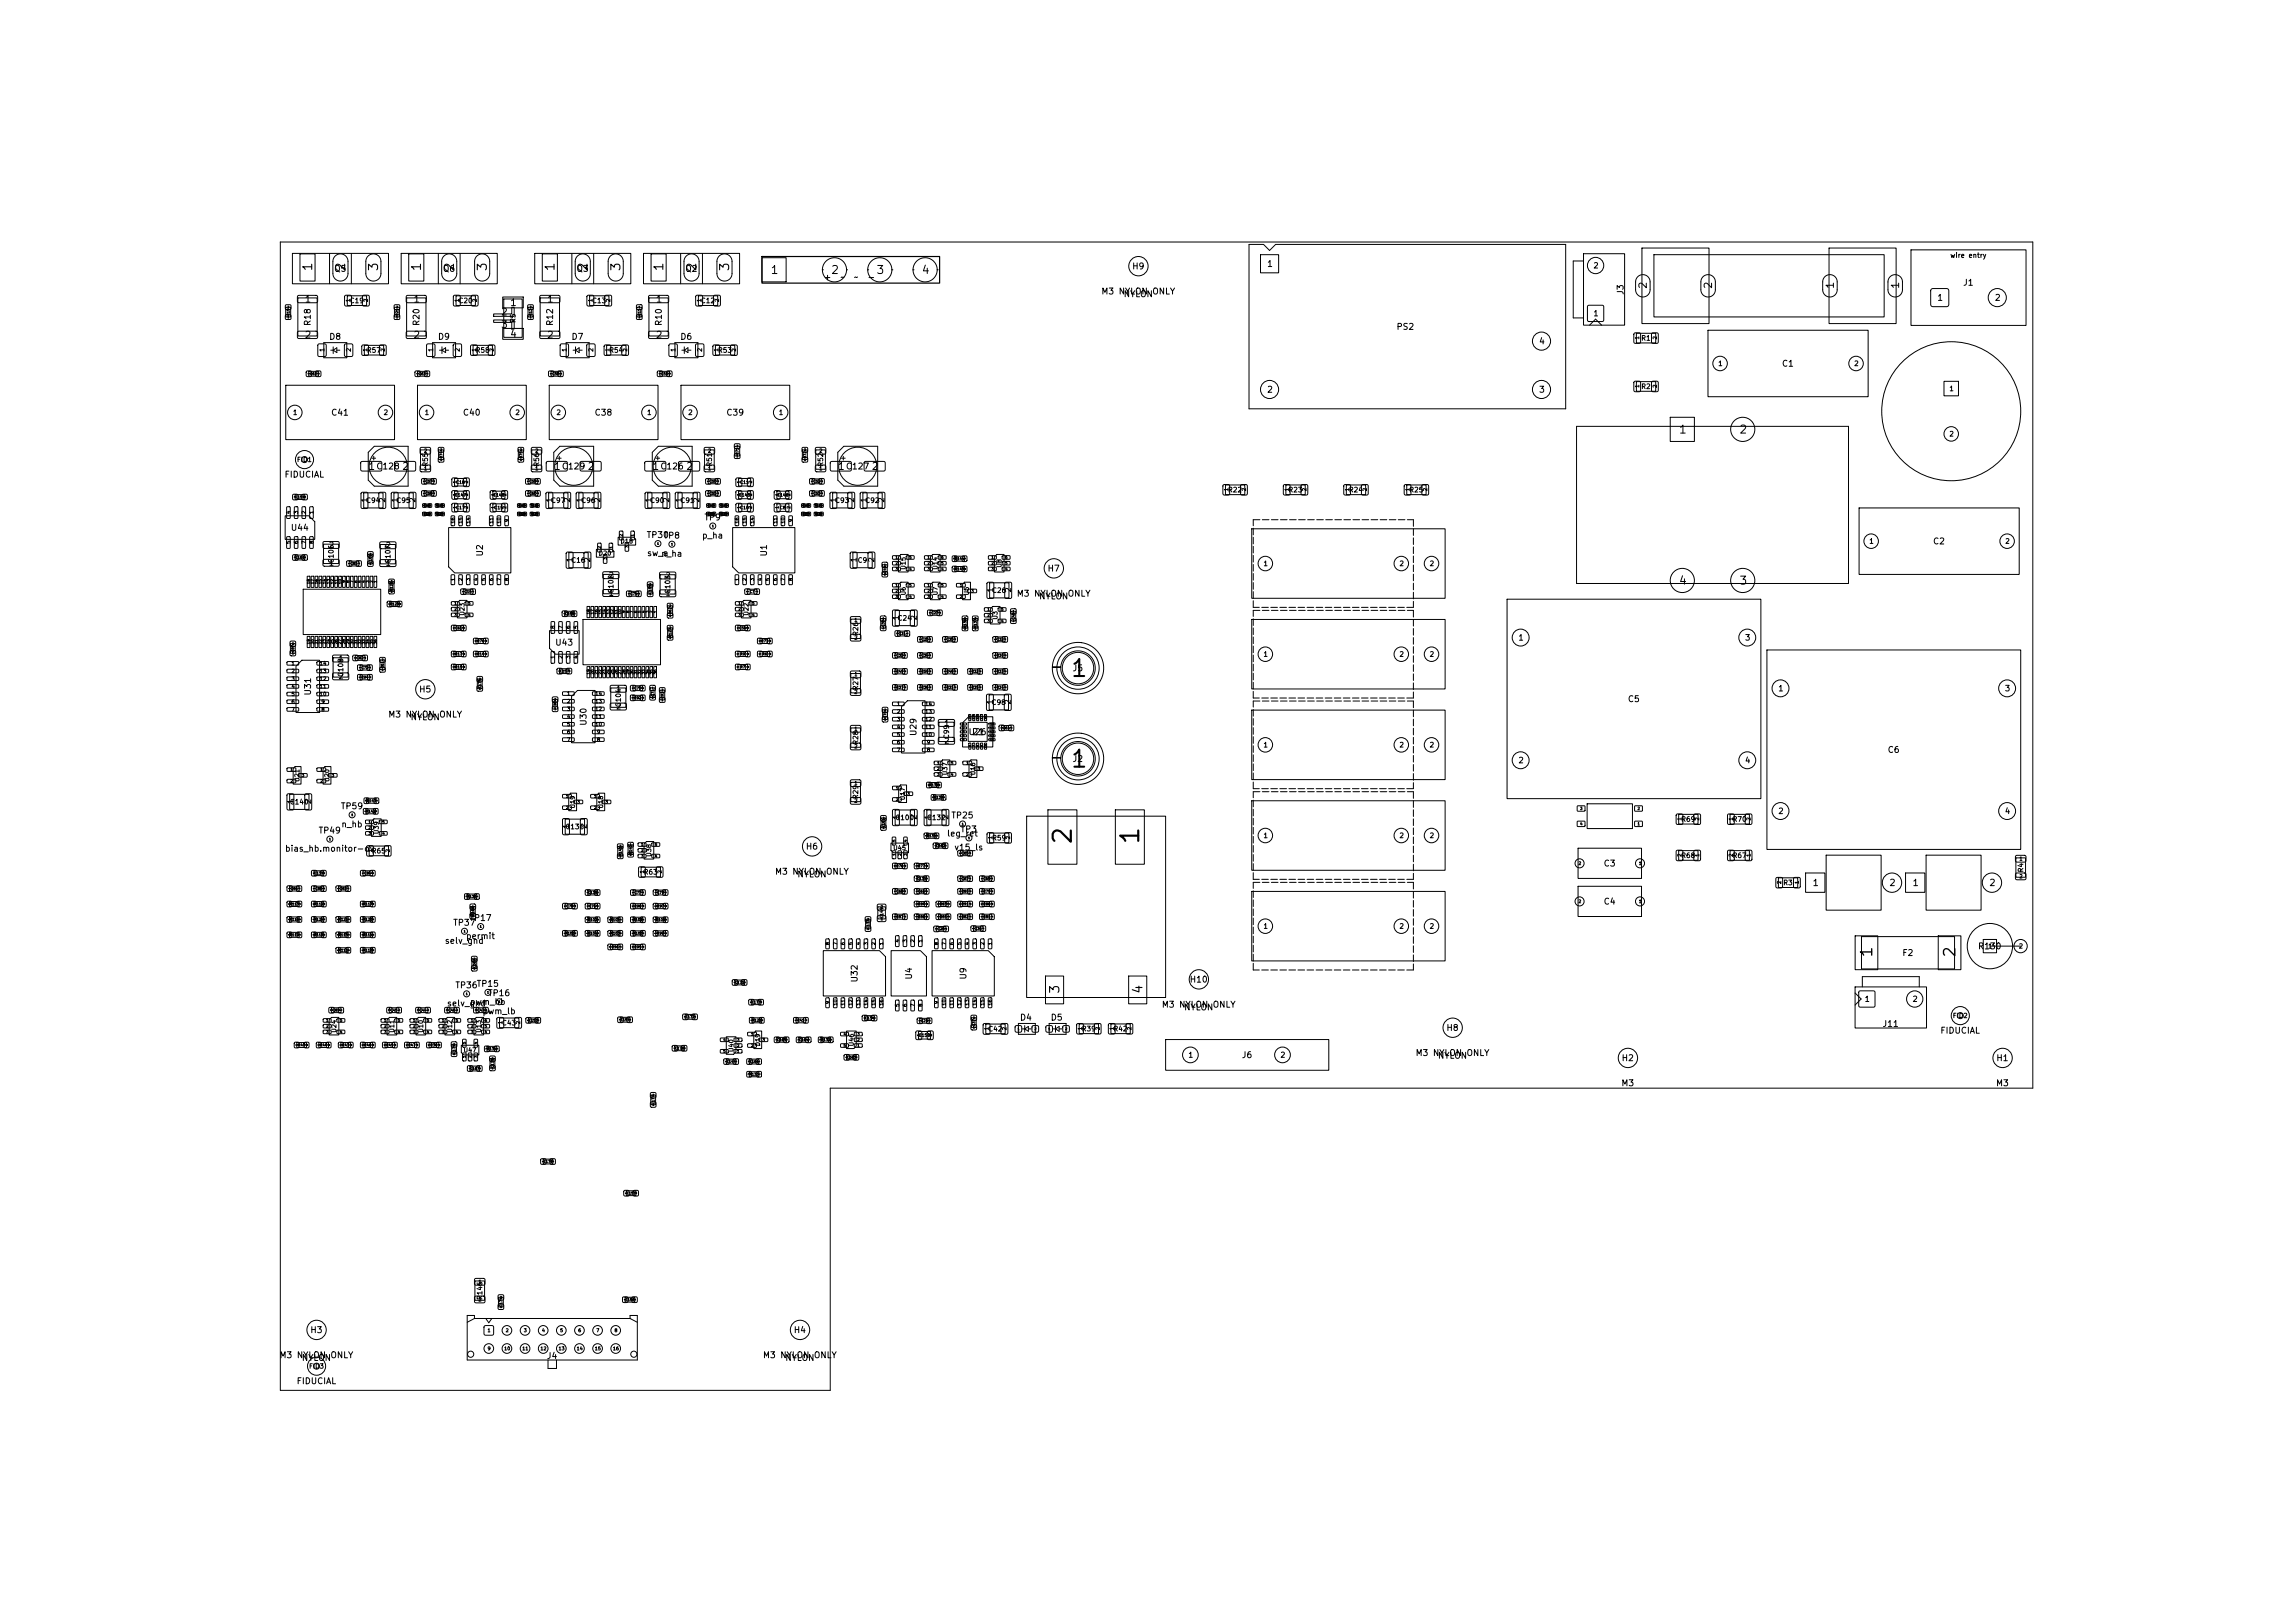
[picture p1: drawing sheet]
<svg xmlns="http://www.w3.org/2000/svg" width="297mm" height="210mm" viewBox="0 0 297 210" stroke-linecap="round" stroke-linejoin="round" font-family="sans-serif">
<defs><g id="words">
<g font-size="2.3">
<text x="139.3" y="109.5" transform="rotate(-90 139.3 109.5)">2</text>
<text x="148" y="109.5" transform="rotate(-90 148 109.5)">1</text>
</g>
<g font-size="2.2">
<text x="138.4" y="88.1">1</text>
<text x="138.4" y="99.9">1</text>
</g>
<g font-size="1.5">
<text x="242.7" y="124" transform="rotate(-90 242.7 124)">1</text>
<text x="253.4" y="124" transform="rotate(-90 253.4 124)">2</text>
</g>
<g font-size="1.2">
<text x="40.7" y="35.2" transform="rotate(-90 40.7 35.2)">1</text>
<text x="45" y="35.2" transform="rotate(-90 45 35.2)">2</text>
<text x="49.2" y="35.2" transform="rotate(-90 49.2 35.2)">3</text>
<text x="54.8" y="35.2" transform="rotate(-90 54.8 35.2)">1</text>
<text x="59" y="35.2" transform="rotate(-90 59 35.2)">2</text>
<text x="63.3" y="35.2" transform="rotate(-90 63.3 35.2)">3</text>
<text x="72.1" y="35.2" transform="rotate(-90 72.1 35.2)">1</text>
<text x="76.3" y="35.2" transform="rotate(-90 76.3 35.2)">2</text>
<text x="80.6" y="35.2" transform="rotate(-90 80.6 35.2)">3</text>
<text x="86.1" y="35.2" transform="rotate(-90 86.1 35.2)">1</text>
<text x="90.4" y="35.2" transform="rotate(-90 90.4 35.2)">2</text>
<text x="94.7" y="35.2" transform="rotate(-90 94.7 35.2)">3</text>
<text x="137.4" y="128.7" transform="rotate(-90 137.4 128.7)">3</text>
<text x="148.2" y="128.7" transform="rotate(-90 148.2 128.7)">4</text>
</g>
<g font-size="1">
<text x="99.6" y="35.7">1</text>
<text x="107.5" y="35.7">2</text>
<text x="113.3" y="35.7">3</text>
<text x="119.2" y="35.7">4</text>
<text x="213.3" y="37.5" transform="rotate(-90 213.3 37.5)">2</text>
<text x="221.8" y="37.5" transform="rotate(-90 221.8 37.5)">2</text>
<text x="237.6" y="37.5" transform="rotate(-90 237.6 37.5)">1</text>
<text x="246" y="37.5" transform="rotate(-90 246 37.5)">1</text>
<text x="217.2" y="56.4">1</text>
<text x="225" y="56.4">2</text>
<text x="217.2" y="75.9">4</text>
<text x="225" y="75.9">3</text>
</g>
<g font-size=".9">
<text x="39.4" y="39.4">1</text>
<text x="53.4" y="39.4">1</text>
<text x="64.8" y="41">2</text>
<text x="65.9" y="39.8">1</text>
<text x="70.7" y="39.4">1</text>
<text x="84.8" y="39.4">1</text>
<text x="39.4" y="44">2</text>
<text x="53.4" y="44">2</text>
<text x="64.8" y="42.7">3</text>
<text x="65.9" y="43.9">4</text>
<text x="70.7" y="44">2</text>
<text x="84.8" y="44">2</text>
<text x="47.6" y="61">1</text>
<text x="52" y="61">2</text>
<text x="71.6" y="61">1</text>
<text x="76" y="61">2</text>
<text x="84.3" y="61">1</text>
<text x="88.7" y="61">2</text>
<text x="108.4" y="61">1</text>
<text x="112.7" y="61">2</text>
</g>
<g font-size=".8">
<text x="43.2" y="35.4">Q5</text>
<text x="57.3" y="35.4">Q6</text>
<text x="74.5" y="35.4">Q3</text>
<text x="88.6" y="35.4">Q2</text>
<text x="146.4" y="35">H9</text>
<text x="163.9" y="34.7">1</text>
<text x="106.5" y="36.4">+</text>
<text x="108.7" y="36.4">~</text>
<text x="110.4" y="36.4">~</text>
<text x="112.2" y="36.4">-</text>
<text x="142.5" y="38.3">M3 NYLON ONLY</text>
<text x="145.3" y="38.6">NYLON</text>
<text x="210.3" y="38.2" transform="rotate(-90 210.3 38.2)">J3</text>
<text x="250.6" y="39.1">1</text>
<text x="254" y="37.2">J1</text>
<text x="258.1" y="39.1">2</text>
<text x="40.4" y="42.2" transform="rotate(-90 40.4 42.2)">R18</text>
<text x="42.5" y="44.2">D8</text>
<text x="54.5" y="42.2" transform="rotate(-90 54.5 42.2)">R20</text>
<text x="56.6" y="44.2">D9</text>
<text x="71.8" y="42.2" transform="rotate(-90 71.8 42.2)">R12</text>
<text x="73.9" y="44.2">D7</text>
<text x="85.8" y="42.2" transform="rotate(-90 85.8 42.2)">R10</text>
<text x="88" y="44.2">D6</text>
<text x="180.7" y="42.9">PS2</text>
<text x="199.1" y="44.7">4</text>
<text x="230.5" y="47.6">C1</text>
<text x="42.8" y="54">C41</text>
<text x="59.8" y="54">C40</text>
<text x="76.9" y="54">C38</text>
<text x="93.9" y="54">C39</text>
<text x="163.9" y="51">2</text>
<text x="199.1" y="51">3</text>
<text x="36.8" y="62">FIDUCIAL</text>
<text x="48.6" y="60.9">C128</text>
<text x="72.6" y="60.9">C129</text>
<text x="85.4" y="60.9">C126</text>
<text x="109.4" y="60.9">C127</text>
<text x="37.6" y="68.9">U44</text>
<text x="83.6" y="69.8">TP30</text>
<text x="85.8" y="69.9">TP8</text>
<text x="90.8" y="69.9">p_ha</text>
<text x="91.1" y="67.5">TP9</text>
<text x="250.1" y="70.6">C2</text>
<text x="62.7" y="72.1" transform="rotate(-90 62.7 72.1)">U2</text>
<text x="83.7" y="72.1">sw_a</text>
<text x="85.5" y="72.2">n_ha</text>
<text x="99.4" y="72.1" transform="rotate(-90 99.4 72.1)">U1</text>
<text x="131.5" y="77.4">M3 NYLON ONLY</text>
<text x="134.4" y="77.7">NYLON</text>
<text x="135.5" y="74.1">H7</text>
<text x="71.8" y="83.7">U43</text>
<text x="54.2" y="89.8">H5</text>
<text x="138.7" y="87">J5</text>
<text x="40.4" y="90.1" transform="rotate(-90 40.4 90.1)">U31</text>
<text x="50.2" y="93">M3 NYLON ONLY</text>
<text x="53.1" y="93.4">NYLON</text>
<text x="76.1" y="94" transform="rotate(-90 76.1 94)">U30</text>
<text x="118.8" y="95.3" transform="rotate(-90 118.8 95.3)">U29</text>
<text x="125.3" y="95.3">U26</text>
<text x="125.7" y="95.3">21</text>
<text x="210.6" y="91">C5</text>
<text x="138.7" y="98.8">J2</text>
<text x="244.2" y="97.6">C6</text>
<text x="44" y="104.9">TP59</text>
<text x="44.1" y="107.2">n_hb</text>
<text x="123" y="106.1">TP25</text>
<text x="124.2" y="107.9">TP3</text>
<text x="36.8" y="110.4">bias_hb.monitor-ov</text>
<text x="41.2" y="108">TP49</text>
<text x="100.2" y="113.4">M3 NYLON ONLY</text>
<text x="103.1" y="113.7">NYLON</text>
<text x="104.2" y="110.1">H6</text>
<text x="122.5" y="108.4">leg_ret</text>
<text x="123.4" y="110.2">v15_ls</text>
<text x="207.5" y="112.3">C3</text>
<text x="58.6" y="120">TP37</text>
<text x="60.7" y="119.4">TP17</text>
<text x="207.5" y="117.2">C4</text>
<text x="234.5" y="114.8">1</text>
<text x="244.4" y="114.8">2</text>
<text x="247.4" y="114.8">1</text>
<text x="257.4" y="114.8">2</text>
<text x="57.5" y="122.3">selv_gnd</text>
<text x="60.2" y="121.7">permit</text>
<text x="246.1" y="123.9">F2</text>
<text x="255.9" y="123">R130</text>
<text x="57.8" y="130.4">selv_gnd</text>
<text x="58.9" y="128.1">TP36TP15</text>
<text x="60.8" y="130.2">pwm_hb</text>
<text x="62.4" y="131.4">pwm_lb</text>
<text x="63.1" y="129.1">TP16</text>
<text x="111.2" y="127.2" transform="rotate(-90 111.2 127.2)">U32</text>
<text x="118.2" y="126.8" transform="rotate(-90 118.2 126.8)">U4</text>
<text x="125.2" y="126.8" transform="rotate(-90 125.2 126.8)">U9</text>
<text x="150.3" y="130.6">M3 NYLON ONLY</text>
<text x="153.2" y="130.9">NYLON</text>
<text x="153.9" y="127.3">H10</text>
<text x="131.9" y="132.2">D4</text>
<text x="135.9" y="132.2">D5</text>
<text x="160.6" y="137.1">J6</text>
<text x="183.1" y="136.8">M3 NYLON ONLY</text>
<text x="186" y="137.2">NYLON</text>
<text x="187.1" y="133.6">H8</text>
<text x="209.8" y="137.5">H2</text>
<text x="243.6" y="133.1">J11</text>
<text x="251" y="133.9">FIDUCIAL</text>
<text x="258.3" y="137.5">H1</text>
<text x="209.8" y="140.7">M3</text>
<text x="258.2" y="140.7">M3</text>
<text x="40.1" y="172.7">H3</text>
<text x="102.7" y="172.7">H4</text>
<text x="36.1" y="175.9">M3 NYLON ONLY</text>
<text x="38.3" y="179.3">FIDUCIAL</text>
<text x="39" y="176.3">NYLON</text>
<text x="70.7" y="176">J4</text>
<text x="98.7" y="175.9">M3 NYLON ONLY</text>
<text x="101.6" y="176.3">NYLON</text>
</g>
<g font-size=".7">
<text x="206.1" y="34.9">2</text>
<text x="206.1" y="41.1">1</text>
<text x="47.7" y="65.1" transform="rotate(-90 47.7 65.1)">1</text>
<text x="50" y="65.1" transform="rotate(-90 50 65.1)">2</text>
<text x="51.6" y="65.1" transform="rotate(-90 51.6 65.1)">1</text>
<text x="53.9" y="65.1" transform="rotate(-90 53.9 65.1)">2</text>
<text x="71.6" y="65.1" transform="rotate(-90 71.6 65.1)">1</text>
<text x="73.9" y="65.1" transform="rotate(-90 73.9 65.1)">2</text>
<text x="75.5" y="65.1" transform="rotate(-90 75.5 65.1)">1</text>
<text x="77.9" y="65.1" transform="rotate(-90 77.9 65.1)">2</text>
<text x="84.5" y="65.1" transform="rotate(-90 84.5 65.1)">1</text>
<text x="86.8" y="65.1" transform="rotate(-90 86.8 65.1)">2</text>
<text x="88.4" y="65.1" transform="rotate(-90 88.4 65.1)">1</text>
<text x="90.7" y="65.1" transform="rotate(-90 90.7 65.1)">2</text>
<text x="108.4" y="65.1" transform="rotate(-90 108.4 65.1)">1</text>
<text x="110.7" y="65.1" transform="rotate(-90 110.7 65.1)">2</text>
<text x="112.3" y="65.1" transform="rotate(-90 112.3 65.1)">1</text>
<text x="114.6" y="65.1" transform="rotate(-90 114.6 65.1)">2</text>
<text x="42.5" y="71.1">2</text>
<text x="49.8" y="71.1">2</text>
<text x="42.5" y="73.4">1</text>
<text x="49.8" y="73.4">1</text>
<text x="74.3" y="72.8" transform="rotate(-90 74.3 72.8)">1</text>
<text x="76.6" y="72.8" transform="rotate(-90 76.6 72.8)">2</text>
<text x="78.7" y="77.3">1</text>
<text x="78.7" y="75">2</text>
<text x="86.1" y="77.3">1</text>
<text x="86.1" y="75">2</text>
<text x="111" y="72.8" transform="rotate(-90 111 72.8)">1</text>
<text x="113.3" y="72.8" transform="rotate(-90 113.3 72.8)">2</text>
<text x="128.7" y="76.7" transform="rotate(-90 128.7 76.7)">1</text>
<text x="131" y="76.7" transform="rotate(-90 131 76.7)">2</text>
<text x="116.5" y="80.3" transform="rotate(-90 116.5 80.3)">1</text>
<text x="118.8" y="80.3" transform="rotate(-90 118.8 80.3)">2</text>
<text x="196.4" y="83.1">1</text>
<text x="225.8" y="83.1">3</text>
<text x="43.7" y="85.7">1</text>
<text x="43.7" y="88.1">2</text>
<text x="79.7" y="89.7">1</text>
<text x="230.1" y="89.6">1</text>
<text x="259.4" y="89.6">3</text>
<text x="79.7" y="92">2</text>
<text x="122.1" y="94.1">1</text>
<text x="128.6" y="91.2" transform="rotate(-90 128.6 91.2)">1</text>
<text x="131" y="91.2" transform="rotate(-90 131 91.2)">2</text>
<text x="122.1" y="96.4">2</text>
<text x="196.4" y="98.9">2</text>
<text x="225.8" y="98.9">4</text>
<text x="38.1" y="104.1" transform="rotate(-90 38.1 104.1)">1</text>
<text x="40.4" y="104.1" transform="rotate(-90 40.4 104.1)">2</text>
<text x="73.8" y="107.3" transform="rotate(-90 73.8 107.3)">1</text>
<text x="76.1" y="107.3" transform="rotate(-90 76.1 107.3)">2</text>
<text x="116.5" y="106.1" transform="rotate(-90 116.5 106.1)">1</text>
<text x="118.8" y="106.1" transform="rotate(-90 118.8 106.1)">2</text>
<text x="120.6" y="106.1" transform="rotate(-90 120.6 106.1)">1</text>
<text x="122.9" y="106.1" transform="rotate(-90 122.9 106.1)">2</text>
<text x="230.1" y="105.5">2</text>
<text x="259.4" y="105.5">4</text>
<text x="241.2" y="129.8">1</text>
<text x="247.4" y="129.8">2</text>
<text x="153.7" y="137">1</text>
<text x="165.6" y="137">2</text>
</g>
<g font-size=".6">
<text x="252.3" y="33.5">wire entry</text>
<text x="45.2" y="39.4">C19</text>
<text x="59.3" y="39.4">C20</text>
<text x="66.9" y="41.9" transform="rotate(-90 66.9 41.9)">R5</text>
<text x="76.6" y="39.4">C13</text>
<text x="90.6" y="39.4">C12</text>
<text x="47.4" y="45.8">R57</text>
<text x="61.5" y="45.8">R58</text>
<text x="78.8" y="45.8">R54</text>
<text x="92.8" y="45.8">R53</text>
<text x="212.3" y="44.2">R1</text>
<text x="222.3" y="47.5">1</text>
<text x="239.9" y="47.5">2</text>
<text x="37.8" y="53.8">1</text>
<text x="49.6" y="53.8">2</text>
<text x="54.9" y="53.8">1</text>
<text x="66.6" y="53.8">2</text>
<text x="71.9" y="53.8">2</text>
<text x="83.7" y="53.8">1</text>
<text x="89" y="53.8">2</text>
<text x="100.7" y="53.8">1</text>
<text x="212.3" y="50.5">R2</text>
<text x="252.2" y="50.8">1</text>
<text x="38.4" y="59.9">FID1</text>
<text x="252.2" y="56.6">2</text>
<text x="47.3" y="65.2">C94</text>
<text x="51.2" y="65.2">C95</text>
<text x="55.5" y="60.5" transform="rotate(-90 55.5 60.5)">R55</text>
<text x="69.9" y="60.5" transform="rotate(-90 69.9 60.5)">R56</text>
<text x="71.3" y="65.2">C97</text>
<text x="75.2" y="65.2">C96</text>
<text x="84.1" y="65.2">C90</text>
<text x="88" y="65.2">C91</text>
<text x="92.3" y="60.5" transform="rotate(-90 92.3 60.5)">R51</text>
<text x="106.7" y="60.5" transform="rotate(-90 106.7 60.5)">R52</text>
<text x="108" y="65.2">C93</text>
<text x="111.9" y="65.2">C92</text>
<text x="158.9" y="63.9">R22</text>
<text x="166.7" y="63.9">R23</text>
<text x="174.5" y="63.9">R24</text>
<text x="182.3" y="63.9">R25</text>
<text x="80.2" y="70.5">D18</text>
<text x="241.8" y="70.5">1</text>
<text x="259.4" y="70.5">2</text>
<text x="43.3" y="73" transform="rotate(-90 43.3 73)">C106</text>
<text x="50.7" y="73" transform="rotate(-90 50.7 73)">C107</text>
<text x="73.9" y="73">C16</text>
<text x="77.4" y="72">D20</text>
<text x="79.5" y="76.9" transform="rotate(-90 79.5 76.9)">C102</text>
<text x="86.9" y="76.9" transform="rotate(-90 86.9 76.9)">C103</text>
<text x="110.9" y="73">C9</text>
<text x="117.3" y="77.1" transform="rotate(-90 117.3 77.1)">U6</text>
<text x="117.3" y="73.8" transform="rotate(-90 117.3 73.8)">U15</text>
<text x="121.5" y="77.1" transform="rotate(-90 121.5 77.1)">U7</text>
<text x="121.5" y="73.8" transform="rotate(-90 121.5 73.8)">U14</text>
<text x="125.5" y="77.1" transform="rotate(-90 125.5 77.1)">U5</text>
<text x="128.3" y="76.9">C26</text>
<text x="129.7" y="73.5" transform="rotate(-90 129.7 73.5)">U8</text>
<text x="163.4" y="73.4">1</text>
<text x="181" y="73.4">2</text>
<text x="184.9" y="73.4">2</text>
<text x="60.2" y="79.7" transform="rotate(-90 60.2 79.7)">U23</text>
<text x="97" y="79.7" transform="rotate(-90 97 79.7)">U22</text>
<text x="111.2" y="82.4" transform="rotate(-90 111.2 82.4)">R26</text>
<text x="116.1" y="80.5">C24</text>
<text x="129.2" y="80.2" transform="rotate(-90 129.2 80.2)">U3</text>
<text x="44.6" y="87.6" transform="rotate(-90 44.6 87.6)">C108</text>
<text x="111.2" y="89.4" transform="rotate(-90 111.2 89.4)">R27</text>
<text x="163.4" y="85.1">1</text>
<text x="181" y="85.1">2</text>
<text x="184.9" y="85.1">2</text>
<text x="80.5" y="91.6" transform="rotate(-90 80.5 91.6)">C104</text>
<text x="123" y="95.7" transform="rotate(-90 123 95.7)">C99</text>
<text x="128.3" y="91.4">C98</text>
<text x="38.9" y="101.2" transform="rotate(-90 38.9 101.2)">U21</text>
<text x="42.7" y="101.2" transform="rotate(-90 42.7 101.2)">U20</text>
<text x="111.2" y="96.4" transform="rotate(-90 111.2 96.4)">R28</text>
<text x="122.7" y="100.4" transform="rotate(-90 122.7 100.4)">U37</text>
<text x="126.3" y="100.4" transform="rotate(-90 126.3 100.4)">U16</text>
<text x="163.4" y="96.9">1</text>
<text x="181" y="96.9">2</text>
<text x="184.9" y="96.9">2</text>
<text x="37.5" y="104.2">C140</text>
<text x="49.1" y="108" transform="rotate(-90 49.1 108)">U39</text>
<text x="73.1" y="107.4">C136</text>
<text x="74.5" y="104.7" transform="rotate(-90 74.5 104.7)">U19</text>
<text x="78.2" y="104.7" transform="rotate(-90 78.2 104.7)">U18</text>
<text x="111.2" y="103.5" transform="rotate(-90 111.2 103.5)">R29</text>
<text x="115.8" y="106.3">C100</text>
<text x="117.2" y="103.6" transform="rotate(-90 117.2 103.6)">U17</text>
<text x="119.9" y="106.3">C132</text>
<text x="217.5" y="106.5">R69</text>
<text x="224.2" y="106.5">R70</text>
<text x="48" y="110.6">R65</text>
<text x="83.2" y="113.3">R63</text>
<text x="84.4" y="110.9" transform="rotate(-90 84.4 110.9)">U38</text>
<text x="115.5" y="110.1">U45</text>
<text x="128.3" y="108.9">R59</text>
<text x="163.4" y="108.6">1</text>
<text x="181" y="108.6">2</text>
<text x="184.9" y="108.6">2</text>
<text x="217.5" y="111.2">R68</text>
<text x="224.2" y="111.2">R67</text>
<text x="262" y="112.9" transform="rotate(-90 262 112.9)">R4</text>
<text x="230.7" y="114.7">R3</text>
<text x="163.4" y="120.3">1</text>
<text x="181" y="120.3">2</text>
<text x="184.9" y="120.3">2</text>
<text x="257.2" y="122.9">1</text>
<text x="261.2" y="122.9">2</text>
<text x="252.7" y="131.9">FID2</text>
<text x="43.7" y="133.7" transform="rotate(-90 43.7 133.7)">U24</text>
<text x="51.1" y="133.7" transform="rotate(-90 51.1 133.7)">U11</text>
<text x="54.9" y="133.7" transform="rotate(-90 54.9 133.7)">U10</text>
<text x="58.6" y="133.7" transform="rotate(-90 58.6 133.7)">U12</text>
<text x="59.9" y="136.3">U47</text>
<text x="62.4" y="133.7" transform="rotate(-90 62.4 133.7)">U13</text>
<text x="64.9" y="132.8">C43</text>
<text x="95" y="136.2" transform="rotate(-90 95 136.2)">U40</text>
<text x="98.5" y="135.4" transform="rotate(-90 98.5 135.4)">D19</text>
<text x="110.6" y="135.4" transform="rotate(-90 110.6 135.4)">U46</text>
<text x="127.8" y="133.6">C42</text>
<text x="139.9" y="133.6">R39</text>
<text x="144" y="133.6">R42</text>
<text x="62.6" y="168.3" transform="rotate(-90 62.6 168.3)">R146</text>
<text x="39.9" y="177.2">FID3</text>
</g>
<g font-size=".5">
<text x="45.4" y="39.1" transform="rotate(-90 45.4 39.1)">1</text>
<text x="47.7" y="39.1" transform="rotate(-90 47.7 39.1)">2</text>
<text x="59.5" y="39.1" transform="rotate(-90 59.5 39.1)">1</text>
<text x="61.8" y="39.1" transform="rotate(-90 61.8 39.1)">2</text>
<text x="76.8" y="39.1" transform="rotate(-90 76.8 39.1)">1</text>
<text x="79.1" y="39.1" transform="rotate(-90 79.1 39.1)">2</text>
<text x="90.8" y="39.1" transform="rotate(-90 90.8 39.1)">1</text>
<text x="93.1" y="39.1" transform="rotate(-90 93.1 39.1)">2</text>
<text x="42.1" y="45.6" transform="rotate(-90 42.1 45.6)">1</text>
<text x="45.5" y="45.6" transform="rotate(-90 45.5 45.6)">2</text>
<text x="47.6" y="45.5" transform="rotate(-90 47.6 45.5)">1</text>
<text x="49.9" y="45.5" transform="rotate(-90 49.9 45.5)">2</text>
<text x="56.2" y="45.6" transform="rotate(-90 56.2 45.6)">1</text>
<text x="59.6" y="45.6" transform="rotate(-90 59.6 45.6)">2</text>
<text x="61.7" y="45.5" transform="rotate(-90 61.7 45.5)">1</text>
<text x="64" y="45.5" transform="rotate(-90 64 45.5)">2</text>
<text x="73.5" y="45.6" transform="rotate(-90 73.5 45.6)">1</text>
<text x="76.9" y="45.6" transform="rotate(-90 76.9 45.6)">2</text>
<text x="79" y="45.5" transform="rotate(-90 79 45.5)">1</text>
<text x="81.3" y="45.5" transform="rotate(-90 81.3 45.5)">2</text>
<text x="87.5" y="45.6" transform="rotate(-90 87.5 45.6)">1</text>
<text x="91" y="45.6" transform="rotate(-90 91 45.6)">2</text>
<text x="93" y="45.5" transform="rotate(-90 93 45.5)">1</text>
<text x="95.3" y="45.5" transform="rotate(-90 95.3 45.5)">2</text>
<text x="212.2" y="44" transform="rotate(-90 212.2 44)">1</text>
<text x="214.5" y="44" transform="rotate(-90 214.5 44)">2</text>
<text x="212.2" y="50.2" transform="rotate(-90 212.2 50.2)">1</text>
<text x="214.5" y="50.2" transform="rotate(-90 214.5 50.2)">2</text>
<text x="54.8" y="58.7">2</text>
<text x="69.2" y="58.7">2</text>
<text x="91.6" y="58.7">2</text>
<text x="106" y="58.7">2</text>
<text x="54.8" y="61">1</text>
<text x="69.2" y="61">1</text>
<text x="91.6" y="61">1</text>
<text x="106" y="61">1</text>
<text x="159" y="63.6" transform="rotate(-90 159 63.6)">1</text>
<text x="161.3" y="63.6" transform="rotate(-90 161.3 63.6)">2</text>
<text x="166.9" y="63.6" transform="rotate(-90 166.9 63.6)">1</text>
<text x="169.2" y="63.6" transform="rotate(-90 169.2 63.6)">2</text>
<text x="174.7" y="63.6" transform="rotate(-90 174.7 63.6)">1</text>
<text x="177" y="63.6" transform="rotate(-90 177 63.6)">2</text>
<text x="182.5" y="63.6" transform="rotate(-90 182.5 63.6)">1</text>
<text x="184.8" y="63.6" transform="rotate(-90 184.8 63.6)">2</text>
<text x="37.7" y="70.4" transform="rotate(-90 37.7 70.4)">5</text>
<text x="37.7" y="66.6" transform="rotate(-90 37.7 66.6)">4</text>
<text x="38.7" y="70.4" transform="rotate(-90 38.7 70.4)">6</text>
<text x="38.7" y="66.6" transform="rotate(-90 38.7 66.6)">3</text>
<text x="39.7" y="70.4" transform="rotate(-90 39.7 70.4)">7</text>
<text x="39.7" y="66.6" transform="rotate(-90 39.7 66.6)">2</text>
<text x="40.7" y="70.4" transform="rotate(-90 40.7 70.4)">8</text>
<text x="40.7" y="66.6" transform="rotate(-90 40.7 66.6)">1</text>
<text x="71.9" y="81.4" transform="rotate(-90 71.9 81.4)">8</text>
<text x="72.9" y="81.4" transform="rotate(-90 72.9 81.4)">7</text>
<text x="73.9" y="81.4" transform="rotate(-90 73.9 81.4)">6</text>
<text x="74.9" y="81.4" transform="rotate(-90 74.9 81.4)">5</text>
<text x="110.5" y="80.6">1</text>
<text x="110.5" y="82.9">2</text>
<text x="37.7" y="86.2">1</text>
<text x="37.7" y="87.2">2</text>
<text x="37.7" y="88.2">3</text>
<text x="37.7" y="89.2">4</text>
<text x="41.3" y="89.2">11</text>
<text x="41.3" y="88.2">12</text>
<text x="41.3" y="87.2">13</text>
<text x="41.3" y="86.2">14</text>
<text x="71.9" y="85.3" transform="rotate(-90 71.9 85.3)">1</text>
<text x="72.9" y="85.3" transform="rotate(-90 72.9 85.3)">2</text>
<text x="73.9" y="85.3" transform="rotate(-90 73.9 85.3)">3</text>
<text x="74.9" y="85.3" transform="rotate(-90 74.9 85.3)">4</text>
<text x="110.5" y="87.6">1</text>
<text x="110.5" y="89.9">2</text>
<text x="37.7" y="90.2">5</text>
<text x="37.7" y="91.2">6</text>
<text x="37.7" y="92.2">7</text>
<text x="41.3" y="90.2">10</text>
<text x="41.5" y="92.2">8</text>
<text x="41.5" y="91.2">9</text>
<text x="73.3" y="90.1">1</text>
<text x="73.3" y="91.1">2</text>
<text x="73.3" y="92.1">3</text>
<text x="73.3" y="93.1">4</text>
<text x="73.3" y="94.1">5</text>
<text x="73.3" y="95.1">6</text>
<text x="77" y="94.1">10</text>
<text x="77" y="93.1">11</text>
<text x="77" y="92.1">12</text>
<text x="77" y="91.1">13</text>
<text x="77" y="90.1">14</text>
<text x="77.2" y="95.1">9</text>
<text x="110.5" y="94.6">1</text>
<text x="116" y="91.4">1</text>
<text x="116" y="92.4">2</text>
<text x="116" y="93.4">3</text>
<text x="116" y="94.4">4</text>
<text x="116" y="95.4">5</text>
<text x="119.7" y="95.4">10</text>
<text x="119.7" y="94.4">11</text>
<text x="119.7" y="93.4">12</text>
<text x="119.7" y="92.4">13</text>
<text x="119.7" y="91.4">14</text>
<text x="73.3" y="96.1">7</text>
<text x="77.2" y="96.1">8</text>
<text x="110.5" y="101.7">1</text>
<text x="110.5" y="96.9">2</text>
<text x="116" y="96.4">6</text>
<text x="116" y="97.4">7</text>
<text x="119.9" y="97.4">8</text>
<text x="119.9" y="96.4">9</text>
<text x="110.5" y="104">2</text>
<text x="217.7" y="106.2" transform="rotate(-90 217.7 106.2)">1</text>
<text x="220" y="106.2" transform="rotate(-90 220 106.2)">2</text>
<text x="224.3" y="106.2" transform="rotate(-90 224.3 106.2)">1</text>
<text x="226.6" y="106.2" transform="rotate(-90 226.6 106.2)">2</text>
<text x="48.2" y="110.3" transform="rotate(-90 48.2 110.3)">1</text>
<text x="50.5" y="110.3" transform="rotate(-90 50.5 110.3)">2</text>
<text x="83.4" y="113.1" transform="rotate(-90 83.4 113.1)">1</text>
<text x="85.7" y="113.1" transform="rotate(-90 85.7 113.1)">2</text>
<text x="128.5" y="108.6" transform="rotate(-90 128.5 108.6)">1</text>
<text x="130.8" y="108.6" transform="rotate(-90 130.8 108.6)">2</text>
<text x="217.7" y="110.9" transform="rotate(-90 217.7 110.9)">2</text>
<text x="220" y="110.9" transform="rotate(-90 220 110.9)">1</text>
<text x="224.3" y="110.9" transform="rotate(-90 224.3 110.9)">2</text>
<text x="226.6" y="110.9" transform="rotate(-90 226.6 110.9)">1</text>
<text x="261.3" y="111.5">1</text>
<text x="261.3" y="113.7">2</text>
<text x="230.6" y="114.4" transform="rotate(-90 230.6 114.4)">2</text>
<text x="232.9" y="114.4" transform="rotate(-90 232.9 114.4)">1</text>
<text x="116.5" y="122" transform="rotate(-90 116.5 122)">4</text>
<text x="117.5" y="122" transform="rotate(-90 117.5 122)">3</text>
<text x="118.5" y="122" transform="rotate(-90 118.5 122)">2</text>
<text x="119.5" y="122" transform="rotate(-90 119.5 122)">1</text>
<text x="116.5" y="130.3" transform="rotate(-90 116.5 130.3)">5</text>
<text x="117.5" y="130.3" transform="rotate(-90 117.5 130.3)">6</text>
<text x="118.5" y="130.3" transform="rotate(-90 118.5 130.3)">7</text>
<text x="119.5" y="130.3" transform="rotate(-90 119.5 130.3)">8</text>
<text x="65.1" y="132.6" transform="rotate(-90 65.1 132.6)">1</text>
<text x="67.4" y="132.6" transform="rotate(-90 67.4 132.6)">2</text>
<text x="128" y="133.4" transform="rotate(-90 128 133.4)">1</text>
<text x="130.3" y="133.4" transform="rotate(-90 130.3 133.4)">2</text>
<text x="140.1" y="133.3" transform="rotate(-90 140.1 133.3)">1</text>
<text x="142.4" y="133.3" transform="rotate(-90 142.4 133.3)">2</text>
<text x="144.2" y="133.3" transform="rotate(-90 144.2 133.3)">1</text>
<text x="146.5" y="133.3" transform="rotate(-90 146.5 133.3)">2</text>
<text x="61.9" y="166.2">1</text>
<text x="61.9" y="168.5">2</text>
</g>
<g font-size=".4">
<text x="58.8" y="64.3">C147</text>
<text x="59" y="62.7">C18</text>
<text x="59" y="66">C17</text>
<text x="59.2" y="65.9" transform="rotate(-90 59.2 65.9)">1</text>
<text x="59.2" y="64.2" transform="rotate(-90 59.2 64.2)">1</text>
<text x="59.2" y="62.6" transform="rotate(-90 59.2 62.6)">1</text>
<text x="60.6" y="65.9" transform="rotate(-90 60.6 65.9)">2</text>
<text x="60.6" y="64.2" transform="rotate(-90 60.6 64.2)">2</text>
<text x="60.6" y="62.6" transform="rotate(-90 60.6 62.6)">2</text>
<text x="63.8" y="64.3">C148</text>
<text x="63.9" y="66">C15</text>
<text x="64.1" y="65.9" transform="rotate(-90 64.1 65.9)">1</text>
<text x="64.1" y="64.2" transform="rotate(-90 64.1 64.2)">1</text>
<text x="65.6" y="65.9" transform="rotate(-90 65.6 65.9)">2</text>
<text x="65.6" y="64.2" transform="rotate(-90 65.6 64.2)">2</text>
<text x="95.6" y="64.3">C145</text>
<text x="95.7" y="66">C10</text>
<text x="95.7" y="62.7">C11</text>
<text x="95.9" y="65.9" transform="rotate(-90 95.9 65.9)">1</text>
<text x="95.9" y="64.2" transform="rotate(-90 95.9 64.2)">1</text>
<text x="95.9" y="62.6" transform="rotate(-90 95.9 62.6)">1</text>
<text x="97.4" y="65.9" transform="rotate(-90 97.4 65.9)">2</text>
<text x="97.4" y="64.2" transform="rotate(-90 97.4 64.2)">2</text>
<text x="97.4" y="62.6" transform="rotate(-90 97.4 62.6)">2</text>
<text x="100.5" y="64.3">C146</text>
<text x="100.9" y="65.9" transform="rotate(-90 100.9 65.9)">1</text>
<text x="100.9" y="64.2" transform="rotate(-90 100.9 64.2)">1</text>
<text x="100.9" y="66">C8</text>
<text x="102.4" y="65.9" transform="rotate(-90 102.4 65.9)">2</text>
<text x="102.4" y="64.2" transform="rotate(-90 102.4 64.2)">2</text>
<text x="58.9" y="67.8" transform="rotate(-90 58.9 67.8)">16</text>
<text x="59.9" y="67.8" transform="rotate(-90 59.9 67.8)">15</text>
<text x="60.9" y="67.8" transform="rotate(-90 60.9 67.8)">14</text>
<text x="63.9" y="67.8" transform="rotate(-90 63.9 67.8)">11</text>
<text x="64.9" y="67.8" transform="rotate(-90 64.9 67.8)">10</text>
<text x="65.9" y="67.6" transform="rotate(-90 65.9 67.6)">9</text>
<text x="77.9" y="71" transform="rotate(-90 77.9 71)">2</text>
<text x="79.3" y="71" transform="rotate(-90 79.3 71)">1</text>
<text x="80.7" y="69.5" transform="rotate(-90 80.7 69.5)">2</text>
<text x="81.4" y="71" transform="rotate(-90 81.4 71)">3</text>
<text x="82.2" y="69.5" transform="rotate(-90 82.2 69.5)">1</text>
<text x="95.7" y="67.8" transform="rotate(-90 95.7 67.8)">16</text>
<text x="96.7" y="67.8" transform="rotate(-90 96.7 67.8)">15</text>
<text x="97.7" y="67.8" transform="rotate(-90 97.7 67.8)">14</text>
<text x="100.7" y="67.8" transform="rotate(-90 100.7 67.8)">11</text>
<text x="101.7" y="67.8" transform="rotate(-90 101.7 67.8)">10</text>
<text x="102.6" y="67.6" transform="rotate(-90 102.6 67.6)">9</text>
<text x="40.2" y="75.6" transform="rotate(-90 40.2 75.6)">18</text>
<text x="40.7" y="75.6" transform="rotate(-90 40.7 75.6)">17</text>
<text x="41.2" y="75.6" transform="rotate(-90 41.2 75.6)">16</text>
<text x="41.7" y="75.6" transform="rotate(-90 41.7 75.6)">15</text>
<text x="42.2" y="75.6" transform="rotate(-90 42.2 75.6)">14</text>
<text x="42.7" y="75.6" transform="rotate(-90 42.7 75.6)">13</text>
<text x="43.3" y="75.6" transform="rotate(-90 43.3 75.6)">12</text>
<text x="43.8" y="75.6" transform="rotate(-90 43.8 75.6)">11</text>
<text x="44.3" y="75.6" transform="rotate(-90 44.3 75.6)">10</text>
<text x="44.8" y="75.5" transform="rotate(-90 44.8 75.5)">9</text>
<text x="45.3" y="75.5" transform="rotate(-90 45.3 75.5)">8</text>
<text x="45.8" y="75.5" transform="rotate(-90 45.8 75.5)">7</text>
<text x="46.3" y="75.5" transform="rotate(-90 46.3 75.5)">6</text>
<text x="46.8" y="75.5" transform="rotate(-90 46.8 75.5)">5</text>
<text x="47.3" y="75.5" transform="rotate(-90 47.3 75.5)">4</text>
<text x="47.8" y="75.5" transform="rotate(-90 47.8 75.5)">3</text>
<text x="48.3" y="75.5" transform="rotate(-90 48.3 75.5)">2</text>
<text x="48.8" y="75.5" transform="rotate(-90 48.8 75.5)">1</text>
<text x="58.9" y="75.2" transform="rotate(-90 58.9 75.2)">1</text>
<text x="59.9" y="75.2" transform="rotate(-90 59.9 75.2)">2</text>
<text x="60.9" y="75.2" transform="rotate(-90 60.9 75.2)">3</text>
<text x="61.9" y="75.2" transform="rotate(-90 61.9 75.2)">4</text>
<text x="62.9" y="75.2" transform="rotate(-90 62.9 75.2)">5</text>
<text x="63.9" y="75.2" transform="rotate(-90 63.9 75.2)">6</text>
<text x="64.9" y="75.2" transform="rotate(-90 64.9 75.2)">7</text>
<text x="65.9" y="75.2" transform="rotate(-90 65.9 75.2)">8</text>
<text x="78.6" y="72.5" transform="rotate(-90 78.6 72.5)">3</text>
<text x="95.7" y="75.2" transform="rotate(-90 95.7 75.2)">1</text>
<text x="96.7" y="75.2" transform="rotate(-90 96.7 75.2)">2</text>
<text x="97.7" y="75.2" transform="rotate(-90 97.7 75.2)">3</text>
<text x="98.7" y="75.2" transform="rotate(-90 98.7 75.2)">4</text>
<text x="99.7" y="75.2" transform="rotate(-90 99.7 75.2)">5</text>
<text x="100.7" y="75.2" transform="rotate(-90 100.7 75.2)">6</text>
<text x="101.7" y="75.2" transform="rotate(-90 101.7 75.2)">7</text>
<text x="102.6" y="75.2" transform="rotate(-90 102.6 75.2)">8</text>
<text x="124.2" y="76">1</text>
<text x="124.2" y="77.5">2</text>
<text x="125.6" y="76.8">3</text>
<text x="40.2" y="83.4" transform="rotate(-90 40.2 83.4)">19</text>
<text x="40.7" y="83.4" transform="rotate(-90 40.7 83.4)">20</text>
<text x="41.2" y="83.4" transform="rotate(-90 41.2 83.4)">21</text>
<text x="41.7" y="83.4" transform="rotate(-90 41.7 83.4)">22</text>
<text x="42.2" y="83.4" transform="rotate(-90 42.2 83.4)">23</text>
<text x="42.7" y="83.4" transform="rotate(-90 42.7 83.4)">24</text>
<text x="43.3" y="83.4" transform="rotate(-90 43.3 83.4)">25</text>
<text x="43.8" y="83.4" transform="rotate(-90 43.8 83.4)">26</text>
<text x="44.3" y="83.4" transform="rotate(-90 44.3 83.4)">27</text>
<text x="44.8" y="83.4" transform="rotate(-90 44.8 83.4)">28</text>
<text x="45.3" y="83.4" transform="rotate(-90 45.3 83.4)">29</text>
<text x="45.8" y="83.4" transform="rotate(-90 45.8 83.4)">30</text>
<text x="46.3" y="83.4" transform="rotate(-90 46.3 83.4)">31</text>
<text x="46.8" y="83.4" transform="rotate(-90 46.8 83.4)">32</text>
<text x="47.3" y="83.4" transform="rotate(-90 47.3 83.4)">33</text>
<text x="47.8" y="83.4" transform="rotate(-90 47.8 83.4)">34</text>
<text x="48.3" y="83.4" transform="rotate(-90 48.3 83.4)">35</text>
<text x="48.8" y="83.4" transform="rotate(-90 48.8 83.4)">36</text>
<text x="76.4" y="79.5" transform="rotate(-90 76.4 79.5)">18</text>
<text x="76.9" y="79.5" transform="rotate(-90 76.9 79.5)">17</text>
<text x="77.4" y="79.5" transform="rotate(-90 77.4 79.5)">16</text>
<text x="77.9" y="79.5" transform="rotate(-90 77.9 79.5)">15</text>
<text x="78.4" y="79.5" transform="rotate(-90 78.4 79.5)">14</text>
<text x="79" y="79.5" transform="rotate(-90 79 79.5)">13</text>
<text x="79.5" y="79.5" transform="rotate(-90 79.5 79.5)">12</text>
<text x="80" y="79.5" transform="rotate(-90 80 79.5)">11</text>
<text x="80.5" y="79.5" transform="rotate(-90 80.5 79.5)">10</text>
<text x="81" y="79.4" transform="rotate(-90 81 79.4)">9</text>
<text x="81.5" y="79.4" transform="rotate(-90 81.5 79.4)">8</text>
<text x="82" y="79.4" transform="rotate(-90 82 79.4)">7</text>
<text x="82.5" y="79.4" transform="rotate(-90 82.5 79.4)">6</text>
<text x="83" y="79.4" transform="rotate(-90 83 79.4)">5</text>
<text x="83.5" y="79.4" transform="rotate(-90 83.5 79.4)">4</text>
<text x="84" y="79.4" transform="rotate(-90 84 79.4)">3</text>
<text x="84.5" y="79.4" transform="rotate(-90 84.5 79.4)">2</text>
<text x="85.1" y="79.4" transform="rotate(-90 85.1 79.4)">1</text>
<text x="76.4" y="87.3" transform="rotate(-90 76.4 87.3)">19</text>
<text x="76.9" y="87.3" transform="rotate(-90 76.9 87.3)">20</text>
<text x="77.4" y="87.3" transform="rotate(-90 77.4 87.3)">21</text>
<text x="77.9" y="87.3" transform="rotate(-90 77.9 87.3)">22</text>
<text x="78.4" y="87.3" transform="rotate(-90 78.4 87.3)">23</text>
<text x="79" y="87.3" transform="rotate(-90 79 87.3)">24</text>
<text x="79.5" y="87.3" transform="rotate(-90 79.5 87.3)">25</text>
<text x="80" y="87.3" transform="rotate(-90 80 87.3)">26</text>
<text x="80.5" y="87.3" transform="rotate(-90 80.5 87.3)">27</text>
<text x="81" y="87.3" transform="rotate(-90 81 87.3)">28</text>
<text x="81.5" y="87.3" transform="rotate(-90 81.5 87.3)">29</text>
<text x="82" y="87.3" transform="rotate(-90 82 87.3)">30</text>
<text x="82.5" y="87.3" transform="rotate(-90 82.5 87.3)">31</text>
<text x="83" y="87.3" transform="rotate(-90 83 87.3)">32</text>
<text x="83.5" y="87.3" transform="rotate(-90 83.5 87.3)">33</text>
<text x="84" y="87.3" transform="rotate(-90 84 87.3)">34</text>
<text x="84.5" y="87.3" transform="rotate(-90 84.5 87.3)">35</text>
<text x="85.1" y="87.3" transform="rotate(-90 85.1 87.3)">36</text>
<text x="37.5" y="99.9">1</text>
<text x="37.5" y="101.4">2</text>
<text x="39" y="100.6">3</text>
<text x="41.4" y="99.9">1</text>
<text x="41.4" y="101.4">2</text>
<text x="42.9" y="100.6">3</text>
<text x="125" y="99">1</text>
<text x="125" y="100.5">2</text>
<text x="126.5" y="99.8">3</text>
<text x="73.2" y="103.3">1</text>
<text x="73.2" y="104.8">2</text>
<text x="74.6" y="104.1">3</text>
<text x="76.8" y="103.3">1</text>
<text x="76.8" y="104.8">2</text>
<text x="78.3" y="104.1">3</text>
<text x="115.9" y="102.3">1</text>
<text x="115.9" y="103.7">2</text>
<text x="117.3" y="103">3</text>
<text x="204.2" y="112">2</text>
<text x="212" y="112">1</text>
<text x="113.9" y="119.2">1</text>
<text x="113.9" y="117.7">2</text>
<text x="114.4" y="118.9" transform="rotate(-90 114.4 118.9)">C149</text>
<text x="204.2" y="116.9">2</text>
<text x="212" y="116.9">1</text>
<text x="107.4" y="122.3" transform="rotate(-90 107.4 122.3)">8</text>
<text x="108.4" y="122.3" transform="rotate(-90 108.4 122.3)">7</text>
<text x="109.4" y="122.3" transform="rotate(-90 109.4 122.3)">6</text>
<text x="110.4" y="122.3" transform="rotate(-90 110.4 122.3)">5</text>
<text x="111.4" y="122.3" transform="rotate(-90 111.4 122.3)">4</text>
<text x="112.4" y="122.3" transform="rotate(-90 112.4 122.3)">3</text>
<text x="113.4" y="122.3" transform="rotate(-90 113.4 122.3)">2</text>
<text x="114.4" y="122.3" transform="rotate(-90 114.4 122.3)">1</text>
<text x="121.5" y="122.3" transform="rotate(-90 121.5 122.3)">8</text>
<text x="122.5" y="122.3" transform="rotate(-90 122.5 122.3)">7</text>
<text x="123.5" y="122.3" transform="rotate(-90 123.5 122.3)">6</text>
<text x="124.5" y="122.3" transform="rotate(-90 124.5 122.3)">5</text>
<text x="125.5" y="122.3" transform="rotate(-90 125.5 122.3)">4</text>
<text x="126.5" y="122.3" transform="rotate(-90 126.5 122.3)">3</text>
<text x="127.5" y="122.3" transform="rotate(-90 127.5 122.3)">2</text>
<text x="128.5" y="122.3" transform="rotate(-90 128.5 122.3)">1</text>
<text x="107.4" y="130" transform="rotate(-90 107.4 130)">9</text>
<text x="108.4" y="130.2" transform="rotate(-90 108.4 130.2)">10</text>
<text x="109.4" y="130.2" transform="rotate(-90 109.4 130.2)">11</text>
<text x="110.4" y="130.2" transform="rotate(-90 110.4 130.2)">12</text>
<text x="111.4" y="130.2" transform="rotate(-90 111.4 130.2)">13</text>
<text x="112.4" y="130.2" transform="rotate(-90 112.4 130.2)">14</text>
<text x="113.4" y="130.2" transform="rotate(-90 113.4 130.2)">15</text>
<text x="114.4" y="130.2" transform="rotate(-90 114.4 130.2)">16</text>
<text x="121.5" y="130" transform="rotate(-90 121.5 130)">9</text>
<text x="122.5" y="130.2" transform="rotate(-90 122.5 130.2)">10</text>
<text x="123.5" y="130.2" transform="rotate(-90 123.5 130.2)">11</text>
<text x="124.5" y="130.2" transform="rotate(-90 124.5 130.2)">12</text>
<text x="125.5" y="130.2" transform="rotate(-90 125.5 130.2)">13</text>
<text x="126.5" y="130.2" transform="rotate(-90 126.5 130.2)">14</text>
<text x="127.5" y="130.2" transform="rotate(-90 127.5 130.2)">15</text>
<text x="128.5" y="130.2" transform="rotate(-90 128.5 130.2)">16</text>
<text x="97.1" y="134.1">1</text>
<text x="97.1" y="135.6">2</text>
<text x="98.6" y="134.8">3</text>
<text x="118.8" y="134.3">C150</text>
<text x="119.2" y="134.1" transform="rotate(-90 119.2 134.1)">1</text>
<text x="120.7" y="134.1" transform="rotate(-90 120.7 134.1)">2</text>
<text x="63" y="172.5">1</text>
<text x="65.4" y="172.5">2</text>
<text x="67.7" y="172.5">3</text>
<text x="70.1" y="172.5">4</text>
<text x="72.4" y="172.5">5</text>
<text x="74.8" y="172.5">6</text>
<text x="77.1" y="172.5">7</text>
<text x="79.5" y="172.5">8</text>
<text x="63" y="174.8">9</text>
<text x="65.2" y="174.8">10</text>
<text x="67.5" y="174.8">11</text>
<text x="69.9" y="174.8">12</text>
<text x="72.2" y="174.8">13</text>
<text x="74.6" y="174.8">14</text>
<text x="76.9" y="174.8">15</text>
<text x="79.3" y="174.8">16</text>
</g>
<g font-size=".3">
<text x="37.5" y="40.9" transform="rotate(-90 37.5 40.9)">R19</text>
<text x="51.6" y="40.9" transform="rotate(-90 51.6 40.9)">R21</text>
<text x="68.9" y="40.9" transform="rotate(-90 68.9 40.9)">R13</text>
<text x="83" y="40.9" transform="rotate(-90 83 40.9)">R11</text>
<text x="40.1" y="48.6">C62</text>
<text x="54.2" y="48.6">C63</text>
<text x="71.4" y="48.6">C56</text>
<text x="85.5" y="48.6">C55</text>
<text x="57.3" y="59.3" transform="rotate(-90 57.3 59.3)">R74</text>
<text x="67.6" y="59.3" transform="rotate(-90 67.6 59.3)">R75</text>
<text x="95.6" y="58.9" transform="rotate(-90 95.6 58.9)">R71</text>
<text x="104.4" y="59.3" transform="rotate(-90 104.4 59.3)">R72</text>
<text x="38.2" y="64.6">C159</text>
<text x="55" y="62.5">C57</text>
<text x="55" y="64.1">C58</text>
<text x="68.5" y="64.1">C60</text>
<text x="68.5" y="62.5">C59</text>
<text x="91.8" y="64.1">C51</text>
<text x="91.8" y="62.5">C50</text>
<text x="105.2" y="62.5">C52</text>
<text x="105.2" y="64.1">C53</text>
<text x="85" y="70.5">1</text>
<text x="86.8" y="70.6">1</text>
<text x="92.1" y="68.3">1</text>
<text x="38.2" y="72.4">C160</text>
<text x="45.3" y="73.2">C81</text>
<text x="48.2" y="73" transform="rotate(-90 48.2 73)">C109</text>
<text x="50.9" y="76.5" transform="rotate(-90 50.9 76.5)">R128</text>
<text x="60.1" y="76.8">C14</text>
<text x="81.5" y="77.1">C74</text>
<text x="84.4" y="76.9" transform="rotate(-90 84.4 76.9)">C105</text>
<text x="97" y="76.8">C7</text>
<text x="114.7" y="74.2" transform="rotate(-90 114.7 74.2)">C49</text>
<text x="115.8" y="76">1</text>
<text x="115.8" y="76.7">2</text>
<text x="115.8" y="77.5">3</text>
<text x="115.8" y="72.4">1</text>
<text x="115.8" y="73.1">2</text>
<text x="115.8" y="73.9">3</text>
<text x="117.6" y="77.5">4</text>
<text x="117.6" y="76">5</text>
<text x="117.6" y="73.9">4</text>
<text x="117.6" y="72.4">5</text>
<text x="120" y="72.4">1</text>
<text x="120" y="73.1">2</text>
<text x="120" y="73.9">3</text>
<text x="120" y="76">1</text>
<text x="120" y="76.7">2</text>
<text x="120" y="77.5">3</text>
<text x="121.8" y="73.9">4</text>
<text x="121.8" y="73.1">5</text>
<text x="121.8" y="72.4">6</text>
<text x="121.8" y="77.5">4</text>
<text x="121.8" y="76">5</text>
<text x="123.5" y="73.9">R145</text>
<text x="123.5" y="72.5">R144</text>
<text x="128.3" y="72.4">1</text>
<text x="128.3" y="73.1">2</text>
<text x="128.3" y="73.9">3</text>
<text x="130" y="73.9">4</text>
<text x="130" y="73.1">5</text>
<text x="130" y="72.4">6</text>
<text x="50.4" y="78.4">R129</text>
<text x="58.7" y="78.3">1</text>
<text x="58.7" y="79.1">2</text>
<text x="58.7" y="79.8">3</text>
<text x="58.9" y="81.5">C61</text>
<text x="60.5" y="79.8">4</text>
<text x="60.5" y="78.3">5</text>
<text x="61.7" y="83.2">R76</text>
<text x="73.1" y="79.6">C158</text>
<text x="87" y="82.5" transform="rotate(-90 87 82.5)">R127</text>
<text x="87" y="79.5" transform="rotate(-90 87 79.5)">R62</text>
<text x="95.5" y="78.3">1</text>
<text x="95.5" y="79.1">2</text>
<text x="95.5" y="79.8">3</text>
<text x="95.6" y="81.5">C54</text>
<text x="97.3" y="79.8">4</text>
<text x="97.3" y="78.3">5</text>
<text x="98.5" y="83.2">R73</text>
<text x="114.5" y="81.1" transform="rotate(-90 114.5 81.1)">C30</text>
<text x="116.3" y="82.2">C31</text>
<text x="119.2" y="83">C25</text>
<text x="120.5" y="79.5">C27</text>
<text x="122.5" y="83">C35</text>
<text x="125.1" y="81.3" transform="rotate(-90 125.1 81.3)">R136</text>
<text x="126.5" y="81.3" transform="rotate(-90 126.5 81.3)">R137</text>
<text x="127.7" y="79.1">1</text>
<text x="127.7" y="79.9">2</text>
<text x="127.7" y="80.6">3</text>
<text x="128.9" y="83">C32</text>
<text x="129.5" y="80.6">4</text>
<text x="129.5" y="79.1">5</text>
<text x="131.4" y="80.2" transform="rotate(-90 131.4 80.2)">C48</text>
<text x="38.1" y="84.4" transform="rotate(-90 38.1 84.4)">C87</text>
<text x="46.1" y="85.4">C82</text>
<text x="46.7" y="86.6">C72</text>
<text x="46.7" y="87.9">R94</text>
<text x="49.7" y="86.5" transform="rotate(-90 49.7 86.5)">R61</text>
<text x="58.9" y="84.9">R17</text>
<text x="58.9" y="86.5">R15</text>
<text x="61.7" y="84.9">R14</text>
<text x="62.3" y="89.1" transform="rotate(-90 62.3 89.1)">C175</text>
<text x="72.4" y="87.1">C157</text>
<text x="82" y="89.3">C75</text>
<text x="95.8" y="84.9">R9</text>
<text x="95.8" y="86.5">R7</text>
<text x="98.6" y="84.9">R6</text>
<text x="116" y="87.1">R49</text>
<text x="116" y="85">C33</text>
<text x="116" y="89.2">R37</text>
<text x="119.2" y="87.1">R50</text>
<text x="119.2" y="89.2">R36</text>
<text x="119.2" y="85">C34</text>
<text x="122.5" y="87.1">R48</text>
<text x="122.5" y="89.2">R31</text>
<text x="125.7" y="89.2">R35</text>
<text x="125.7" y="87.1">R32</text>
<text x="128.9" y="87.1">R33</text>
<text x="128.9" y="85">R30</text>
<text x="128.9" y="89.2">R34</text>
<text x="72.1" y="91.6" transform="rotate(-90 72.1 91.6)">C80</text>
<text x="82" y="90.5">R92</text>
<text x="84.7" y="90.1" transform="rotate(-90 84.7 90.1)">C71</text>
<text x="85.9" y="90.4" transform="rotate(-90 85.9 90.4)">R93</text>
<text x="114.8" y="93" transform="rotate(-90 114.8 93)">C70</text>
<text x="124.5" y="93.9">1</text>
<text x="124.5" y="94.4">2</text>
<text x="124.5" y="94.9">3</text>
<text x="124.5" y="95.4">4</text>
<text x="124.5" y="95.9">5</text>
<text x="125.7" y="93.1" transform="rotate(-90 125.7 93.1)">20</text>
<text x="126.2" y="93.1" transform="rotate(-90 126.2 93.1)">19</text>
<text x="126.7" y="93.1" transform="rotate(-90 126.7 93.1)">18</text>
<text x="127.2" y="93.1" transform="rotate(-90 127.2 93.1)">17</text>
<text x="127.7" y="93.1" transform="rotate(-90 127.7 93.1)">16</text>
<text x="128.1" y="95.9">11</text>
<text x="128.1" y="95.4">12</text>
<text x="128.1" y="94.9">13</text>
<text x="128.1" y="94.4">14</text>
<text x="128.1" y="93.9">15</text>
<text x="129.7" y="94.4">C64</text>
<text x="120.2" y="101.8">R138</text>
<text x="121.2" y="99">1</text>
<text x="121.2" y="99.7">2</text>
<text x="121.2" y="100.5">3</text>
<text x="123" y="100.5">4</text>
<text x="123" y="99">5</text>
<text x="125.7" y="96.7" transform="rotate(-90 125.7 96.7)">6</text>
<text x="126.2" y="96.7" transform="rotate(-90 126.2 96.7)">7</text>
<text x="126.7" y="96.7" transform="rotate(-90 126.7 96.7)">8</text>
<text x="127.2" y="96.7" transform="rotate(-90 127.2 96.7)">9</text>
<text x="127.7" y="96.8" transform="rotate(-90 127.7 96.8)">10</text>
<text x="45.4" y="105.6">1</text>
<text x="47.3" y="105.2">R142</text>
<text x="47.4" y="103.9">R143</text>
<text x="47.6" y="106.6">1</text>
<text x="47.6" y="107.4">2</text>
<text x="49.4" y="106.6">5</text>
<text x="114.6" y="107.1" transform="rotate(-90 114.6 107.1)">C161</text>
<text x="120.8" y="103.4">R139</text>
<text x="124.4" y="106.8">1</text>
<text x="204.4" y="104.9">3</text>
<text x="204.4" y="106.9">4</text>
<text x="211.9" y="106.9">1</text>
<text x="211.9" y="104.9">2</text>
<text x="40.6" y="113.2">C139</text>
<text x="42.6" y="108.8">1</text>
<text x="47.1" y="113.2">C84</text>
<text x="47.6" y="108.1">3</text>
<text x="49.4" y="108.1">4</text>
<text x="80.5" y="110.8" transform="rotate(-90 80.5 110.8)">R141</text>
<text x="81.8" y="110.6" transform="rotate(-90 81.8 110.6)">R140</text>
<text x="82.9" y="109.5">1</text>
<text x="82.9" y="110.3">2</text>
<text x="82.9" y="111">3</text>
<text x="84.7" y="111">4</text>
<text x="84.7" y="109.5">5</text>
<text x="116" y="110.8" transform="rotate(-90 116 110.8)">1</text>
<text x="116" y="109" transform="rotate(-90 116 109)">5</text>
<text x="116" y="112.3">R78</text>
<text x="116.7" y="110.8" transform="rotate(-90 116.7 110.8)">2</text>
<text x="117.4" y="110.8" transform="rotate(-90 117.4 110.8)">3</text>
<text x="117.4" y="109" transform="rotate(-90 117.4 109)">4</text>
<text x="118.6" y="113.9">C131</text>
<text x="118.8" y="112.3">R77</text>
<text x="119.9" y="108.4">R131</text>
<text x="121.1" y="109.7">C162</text>
<text x="124.4" y="113.9">C67</text>
<text x="124.4" y="110.6">C65</text>
<text x="125.3" y="108.6">1</text>
<text x="127.2" y="113.9">C69</text>
<text x="37.5" y="117.2">R113</text>
<text x="37.5" y="119.2">R116</text>
<text x="37.6" y="115.2">C86</text>
<text x="40.6" y="119.2">R124</text>
<text x="40.6" y="117.2">R112</text>
<text x="40.8" y="115.2">C85</text>
<text x="43.8" y="119.2">R121</text>
<text x="43.9" y="115.2">C83</text>
<text x="47" y="117.2">R117</text>
<text x="47" y="119.2">R120</text>
<text x="60.4" y="116.2">R135</text>
<text x="61.4" y="118.6" transform="rotate(-90 61.4 118.6)">C168</text>
<text x="73.3" y="117.5">C78</text>
<text x="76" y="119.2">R102</text>
<text x="76" y="115.7">C135</text>
<text x="76.2" y="117.5">C76</text>
<text x="79" y="119.2">R101</text>
<text x="81.9" y="119.2">R109</text>
<text x="82.1" y="117.5">R98</text>
<text x="82.1" y="115.7">C77</text>
<text x="84.8" y="119.2">R106</text>
<text x="85" y="117.5">R97</text>
<text x="85" y="115.7">C79</text>
<text x="116" y="118.9">R87</text>
<text x="116" y="115.6">C68</text>
<text x="118.8" y="117.2">R84</text>
<text x="118.8" y="115.6">C66</text>
<text x="118.8" y="118.9">R86</text>
<text x="121.6" y="118.9">R85</text>
<text x="121.6" y="117.2">R83</text>
<text x="124.4" y="117.2">R91</text>
<text x="124.4" y="115.6">R80</text>
<text x="124.4" y="118.9">R82</text>
<text x="127.2" y="118.9">R81</text>
<text x="127.2" y="117.2">R88</text>
<text x="127.2" y="115.6">R79</text>
<text x="37.5" y="121.2">R119</text>
<text x="40.6" y="121.2">R118</text>
<text x="43.8" y="121.2">R115</text>
<text x="43.8" y="123.2">R111</text>
<text x="47" y="123.2">R110</text>
<text x="47" y="121.2">R114</text>
<text x="60" y="120.7">1</text>
<text x="61.6" y="125.3" transform="rotate(-90 61.6 125.3)">C169</text>
<text x="62.1" y="120.1">1</text>
<text x="73.1" y="121">R105</text>
<text x="76" y="121">R104</text>
<text x="79" y="121">R103</text>
<text x="79.1" y="122.8">R96</text>
<text x="81.9" y="121">R100</text>
<text x="82.1" y="122.8">R95</text>
<text x="85" y="121">R99</text>
<text x="112.6" y="120.2" transform="rotate(-90 112.6 120.2)">C133</text>
<text x="121.3" y="120.4">C28</text>
<text x="126.1" y="120.4">C36</text>
<text x="43" y="131">C89</text>
<text x="50.5" y="131">C45</text>
<text x="54.3" y="131">C44</text>
<text x="58" y="131">C46</text>
<text x="60.3" y="128.8">1</text>
<text x="61.7" y="131">C47</text>
<text x="63" y="128.6">1</text>
<text x="64.5" y="129.8">1</text>
<text x="88.7" y="131.8">C172</text>
<text x="95.1" y="127.4">C171</text>
<text x="97.2" y="129.9">C173</text>
<text x="111.9" y="132">C134</text>
<text x="38.5" y="135.5">R40</text>
<text x="41.4" y="135.5">R44</text>
<text x="42.2" y="132.3">1</text>
<text x="42.2" y="133">2</text>
<text x="42.2" y="133.8">3</text>
<text x="43.9" y="133.8">4</text>
<text x="43.9" y="132.3">5</text>
<text x="44.2" y="135.5">R43</text>
<text x="47.1" y="135.5">R46</text>
<text x="49.7" y="132.3">1</text>
<text x="49.7" y="133">2</text>
<text x="49.7" y="133.8">3</text>
<text x="50" y="135.5">R45</text>
<text x="51.4" y="133.8">4</text>
<text x="51.4" y="132.3">5</text>
<text x="52.8" y="135.5">R47</text>
<text x="53.4" y="132.3">1</text>
<text x="53.4" y="133">2</text>
<text x="53.4" y="133.8">3</text>
<text x="55.2" y="133.8">4</text>
<text x="55.2" y="132.3">5</text>
<text x="55.7" y="135.5">R38</text>
<text x="57.1" y="132.3">1</text>
<text x="57.1" y="133">2</text>
<text x="57.1" y="133.8">3</text>
<text x="58.9" y="133.8">4</text>
<text x="58.9" y="132.3">5</text>
<text x="59" y="136.4" transform="rotate(-90 59 136.4)">C179</text>
<text x="60.4" y="136.9" transform="rotate(-90 60.4 136.9)">1</text>
<text x="60.4" y="135.2" transform="rotate(-90 60.4 135.2)">5</text>
<text x="60.9" y="132.3">1</text>
<text x="60.9" y="133">2</text>
<text x="60.9" y="133.8">3</text>
<text x="61.1" y="136.9" transform="rotate(-90 61.1 136.9)">2</text>
<text x="61.8" y="136.9" transform="rotate(-90 61.8 136.9)">3</text>
<text x="61.8" y="135.2" transform="rotate(-90 61.8 135.2)">4</text>
<text x="62.7" y="133.8">4</text>
<text x="62.7" y="133">5</text>
<text x="62.7" y="132.3">6</text>
<text x="63" y="136">R134</text>
<text x="68.4" y="132.3">C153</text>
<text x="80.3" y="132.2">C154</text>
<text x="87.3" y="135.9">C176</text>
<text x="93.6" y="134.8">4</text>
<text x="93.6" y="136.3">5</text>
<text x="94" y="137.6">C144</text>
<text x="95.3" y="136.3">1</text>
<text x="95.3" y="135.6">2</text>
<text x="95.3" y="134.8">3</text>
<text x="96.9" y="137.6">C166</text>
<text x="97.3" y="132.3">R125</text>
<text x="100.5" y="134.8">C165</text>
<text x="103.2" y="132.3">R41</text>
<text x="103.4" y="134.8">C164</text>
<text x="106.2" y="134.8">R132</text>
<text x="109.1" y="134.1">4</text>
<text x="109.1" y="135.6">5</text>
<text x="109.5" y="137.1">C163</text>
<text x="110.9" y="135.6">1</text>
<text x="110.9" y="134.8">2</text>
<text x="110.9" y="134.1">3</text>
<text x="119.1" y="132.3">C29</text>
<text x="126.3" y="132.8" transform="rotate(-90 126.3 132.8)">C37</text>
<text x="131.6" y="133.4">1</text>
<text x="133.8" y="133.4">2</text>
<text x="135.6" y="133.4">1</text>
<text x="137.8" y="133.4">2</text>
<text x="60.8" y="138.5">C167</text>
<text x="64" y="138.2" transform="rotate(-90 64 138.2)">C170</text>
<text x="84.8" y="143" transform="rotate(-90 84.8 143)">C177</text>
<text x="96.9" y="139.2">R133</text>
<text x="70.3" y="150.5">C178</text>
<text x="81" y="154.6">C155</text>
<text x="65.1" y="169.1" transform="rotate(-90 65.1 169.1)">C174</text>
<text x="80.9" y="168.4">C156</text>
</g>
<g font-size=".2">
<text x="37.2" y="41.2">1</text>
<text x="37.2" y="39.9">2</text>
<text x="51.2" y="41.2">1</text>
<text x="51.2" y="39.9">2</text>
<text x="68.5" y="41.2">1</text>
<text x="68.5" y="39.9">2</text>
<text x="82.6" y="39.9">1</text>
<text x="82.6" y="41.2">2</text>
<text x="40.2" y="48.5" transform="rotate(-90 40.2 48.5)">1</text>
<text x="41.4" y="48.5" transform="rotate(-90 41.4 48.5)">2</text>
<text x="54.2" y="48.5" transform="rotate(-90 54.2 48.5)">1</text>
<text x="55.5" y="48.5" transform="rotate(-90 55.5 48.5)">2</text>
<text x="71.5" y="48.5" transform="rotate(-90 71.5 48.5)">1</text>
<text x="72.7" y="48.5" transform="rotate(-90 72.7 48.5)">2</text>
<text x="85.6" y="48.5" transform="rotate(-90 85.6 48.5)">1</text>
<text x="86.8" y="48.5" transform="rotate(-90 86.8 48.5)">2</text>
<text x="57" y="59.7">1</text>
<text x="57" y="58.4">2</text>
<text x="67.3" y="59.7">1</text>
<text x="67.3" y="58.4">2</text>
<text x="95.3" y="59.2">1</text>
<text x="95.3" y="57.9">2</text>
<text x="104" y="59.7">1</text>
<text x="104" y="58.4">2</text>
<text x="38.4" y="64.4" transform="rotate(-90 38.4 64.4)">2</text>
<text x="39.6" y="64.4" transform="rotate(-90 39.6 64.4)">1</text>
<text x="55.1" y="64" transform="rotate(-90 55.1 64)">1</text>
<text x="55.1" y="62.4" transform="rotate(-90 55.1 62.4)">1</text>
<text x="56.3" y="64" transform="rotate(-90 56.3 64)">2</text>
<text x="56.3" y="62.4" transform="rotate(-90 56.3 62.4)">2</text>
<text x="68.5" y="64" transform="rotate(-90 68.5 64)">1</text>
<text x="68.5" y="62.4" transform="rotate(-90 68.5 62.4)">1</text>
<text x="69.8" y="64" transform="rotate(-90 69.8 64)">2</text>
<text x="69.8" y="62.4" transform="rotate(-90 69.8 62.4)">2</text>
<text x="91.9" y="64" transform="rotate(-90 91.9 64)">1</text>
<text x="91.9" y="62.4" transform="rotate(-90 91.9 62.4)">1</text>
<text x="93.1" y="64" transform="rotate(-90 93.1 64)">2</text>
<text x="93.1" y="62.4" transform="rotate(-90 93.1 62.4)">2</text>
<text x="105.3" y="64" transform="rotate(-90 105.3 64)">1</text>
<text x="105.3" y="62.4" transform="rotate(-90 105.3 62.4)">1</text>
<text x="106.5" y="64" transform="rotate(-90 106.5 64)">2</text>
<text x="106.5" y="62.4" transform="rotate(-90 106.5 62.4)">2</text>
<text x="47.8" y="71.9">2</text>
<text x="38.4" y="72.3" transform="rotate(-90 38.4 72.3)">2</text>
<text x="39.6" y="72.3" transform="rotate(-90 39.6 72.3)">1</text>
<text x="45.4" y="73" transform="rotate(-90 45.4 73)">1</text>
<text x="46.6" y="73" transform="rotate(-90 46.6 73)">2</text>
<text x="47.8" y="73.1">1</text>
<text x="50.5" y="76.7">1</text>
<text x="50.5" y="75.4">2</text>
<text x="60.2" y="76.7" transform="rotate(-90 60.2 76.7)">1</text>
<text x="61.4" y="76.7" transform="rotate(-90 61.4 76.7)">2</text>
<text x="81.6" y="77" transform="rotate(-90 81.6 77)">1</text>
<text x="82.8" y="77" transform="rotate(-90 82.8 77)">2</text>
<text x="84" y="77">1</text>
<text x="84" y="75.8">2</text>
<text x="96.9" y="76.7" transform="rotate(-90 96.9 76.7)">1</text>
<text x="98.1" y="76.7" transform="rotate(-90 98.1 76.7)">2</text>
<text x="114.4" y="73.3">1</text>
<text x="114.4" y="74.5">2</text>
<text x="123.7" y="73.7" transform="rotate(-90 123.7 73.7)">1</text>
<text x="123.7" y="72.4" transform="rotate(-90 123.7 72.4)">2</text>
<text x="125" y="73.7" transform="rotate(-90 125 73.7)">2</text>
<text x="125" y="72.4" transform="rotate(-90 125 72.4)">1</text>
<text x="37.8" y="83.5">2</text>
<text x="50.6" y="78.3" transform="rotate(-90 50.6 78.3)">1</text>
<text x="51.9" y="78.3" transform="rotate(-90 51.9 78.3)">2</text>
<text x="59" y="81.4" transform="rotate(-90 59 81.4)">1</text>
<text x="60.2" y="81.4" transform="rotate(-90 60.2 81.4)">2</text>
<text x="61.8" y="83.1" transform="rotate(-90 61.8 83.1)">1</text>
<text x="63.1" y="83.1" transform="rotate(-90 63.1 83.1)">2</text>
<text x="73.3" y="79.5" transform="rotate(-90 73.3 79.5)">1</text>
<text x="74.5" y="79.5" transform="rotate(-90 74.5 79.5)">2</text>
<text x="86.6" y="82.7">1</text>
<text x="86.6" y="81.4">2</text>
<text x="86.6" y="79.9">1</text>
<text x="86.6" y="78.6">2</text>
<text x="95.7" y="81.4" transform="rotate(-90 95.7 81.4)">1</text>
<text x="96.9" y="81.4" transform="rotate(-90 96.9 81.4)">2</text>
<text x="98.5" y="83.1" transform="rotate(-90 98.5 83.1)">1</text>
<text x="99.8" y="83.1" transform="rotate(-90 99.8 83.1)">2</text>
<text x="114.2" y="80.2">1</text>
<text x="114.2" y="81.4">2</text>
<text x="116.4" y="82.1" transform="rotate(-90 116.4 82.1)">2</text>
<text x="117.6" y="82.1" transform="rotate(-90 117.6 82.1)">1</text>
<text x="119.3" y="82.9" transform="rotate(-90 119.3 82.9)">1</text>
<text x="120.5" y="82.9" transform="rotate(-90 120.5 82.9)">2</text>
<text x="120.6" y="79.4" transform="rotate(-90 120.6 79.4)">1</text>
<text x="121.8" y="79.4" transform="rotate(-90 121.8 79.4)">2</text>
<text x="122.5" y="82.9" transform="rotate(-90 122.5 82.9)">1</text>
<text x="123.7" y="82.9" transform="rotate(-90 123.7 82.9)">2</text>
<text x="124.8" y="80.2">1</text>
<text x="124.8" y="81.5">2</text>
<text x="126.1" y="81.5">1</text>
<text x="126.1" y="80.2">2</text>
<text x="129" y="82.9" transform="rotate(-90 129 82.9)">1</text>
<text x="130.2" y="82.9" transform="rotate(-90 130.2 82.9)">2</text>
<text x="131" y="79.3">1</text>
<text x="131" y="80.5">2</text>
<text x="37.8" y="84.7">1</text>
<text x="46.2" y="85.3" transform="rotate(-90 46.2 85.3)">1</text>
<text x="46.8" y="87.8" transform="rotate(-90 46.8 87.8)">1</text>
<text x="46.8" y="86.5" transform="rotate(-90 46.8 86.5)">1</text>
<text x="47.4" y="85.3" transform="rotate(-90 47.4 85.3)">2</text>
<text x="48" y="86.5" transform="rotate(-90 48 86.5)">2</text>
<text x="48.1" y="87.8" transform="rotate(-90 48.1 87.8)">2</text>
<text x="49.4" y="86.9">1</text>
<text x="49.4" y="85.6">2</text>
<text x="58.9" y="86.4" transform="rotate(-90 58.9 86.4)">1</text>
<text x="58.9" y="84.7" transform="rotate(-90 58.9 84.7)">1</text>
<text x="60.2" y="86.4" transform="rotate(-90 60.2 86.4)">2</text>
<text x="60.2" y="84.7" transform="rotate(-90 60.2 84.7)">2</text>
<text x="61.8" y="84.7" transform="rotate(-90 61.8 84.7)">1</text>
<text x="62" y="89.3">1</text>
<text x="62" y="88.1">2</text>
<text x="63.1" y="84.7" transform="rotate(-90 63.1 84.7)">2</text>
<text x="72.6" y="87" transform="rotate(-90 72.6 87)">1</text>
<text x="73.8" y="87" transform="rotate(-90 73.8 87)">2</text>
<text x="82.1" y="89.2" transform="rotate(-90 82.1 89.2)">1</text>
<text x="83.3" y="89.2" transform="rotate(-90 83.3 89.2)">2</text>
<text x="84.3" y="89.2">1</text>
<text x="85.6" y="89.5">2</text>
<text x="95.7" y="86.4" transform="rotate(-90 95.7 86.4)">1</text>
<text x="95.7" y="84.7" transform="rotate(-90 95.7 84.7)">1</text>
<text x="97" y="86.4" transform="rotate(-90 97 86.4)">2</text>
<text x="97" y="84.7" transform="rotate(-90 97 84.7)">2</text>
<text x="98.5" y="84.7" transform="rotate(-90 98.5 84.7)">1</text>
<text x="99.8" y="84.7" transform="rotate(-90 99.8 84.7)">2</text>
<text x="116" y="89.1" transform="rotate(-90 116 89.1)">1</text>
<text x="116" y="87" transform="rotate(-90 116 87)">1</text>
<text x="116" y="84.9" transform="rotate(-90 116 84.9)">1</text>
<text x="117.3" y="84.9" transform="rotate(-90 117.3 84.9)">2</text>
<text x="117.3" y="89.1" transform="rotate(-90 117.3 89.1)">2</text>
<text x="117.3" y="87" transform="rotate(-90 117.3 87)">2</text>
<text x="119.2" y="89.1" transform="rotate(-90 119.2 89.1)">1</text>
<text x="119.2" y="87" transform="rotate(-90 119.2 87)">1</text>
<text x="119.3" y="84.9" transform="rotate(-90 119.3 84.9)">1</text>
<text x="120.5" y="84.9" transform="rotate(-90 120.5 84.9)">2</text>
<text x="120.5" y="89.1" transform="rotate(-90 120.5 89.1)">2</text>
<text x="120.5" y="87" transform="rotate(-90 120.5 87)">2</text>
<text x="122.5" y="89.1" transform="rotate(-90 122.5 89.1)">1</text>
<text x="122.5" y="87" transform="rotate(-90 122.5 87)">1</text>
<text x="123.8" y="89.1" transform="rotate(-90 123.8 89.1)">2</text>
<text x="123.8" y="87" transform="rotate(-90 123.8 87)">2</text>
<text x="125.7" y="89.1" transform="rotate(-90 125.7 89.1)">1</text>
<text x="125.7" y="87" transform="rotate(-90 125.7 87)">1</text>
<text x="127" y="89.1" transform="rotate(-90 127 89.1)">2</text>
<text x="127" y="87" transform="rotate(-90 127 87)">2</text>
<text x="129" y="89.1" transform="rotate(-90 129 89.1)">1</text>
<text x="129" y="87" transform="rotate(-90 129 87)">1</text>
<text x="129" y="84.9" transform="rotate(-90 129 84.9)">1</text>
<text x="130.3" y="89.1" transform="rotate(-90 130.3 89.1)">2</text>
<text x="130.3" y="87" transform="rotate(-90 130.3 87)">2</text>
<text x="130.3" y="84.9" transform="rotate(-90 130.3 84.9)">2</text>
<text x="71.7" y="91.9">1</text>
<text x="71.7" y="90.7">2</text>
<text x="82.1" y="90.4" transform="rotate(-90 82.1 90.4)">1</text>
<text x="83.4" y="90.4" transform="rotate(-90 83.4 90.4)">2</text>
<text x="84.3" y="90.4">2</text>
<text x="85.6" y="90.8">1</text>
<text x="114.4" y="93.3">1</text>
<text x="114.4" y="92.1">2</text>
<text x="129.8" y="94.3" transform="rotate(-90 129.8 94.3)">1</text>
<text x="131" y="94.3" transform="rotate(-90 131 94.3)">2</text>
<text x="120.4" y="101.7" transform="rotate(-90 120.4 101.7)">1</text>
<text x="121.7" y="101.7" transform="rotate(-90 121.7 101.7)">2</text>
<text x="47.5" y="105.1" transform="rotate(-90 47.5 105.1)">1</text>
<text x="47.6" y="103.7" transform="rotate(-90 47.6 103.7)">2</text>
<text x="48.8" y="105.1" transform="rotate(-90 48.8 105.1)">2</text>
<text x="48.9" y="103.7" transform="rotate(-90 48.9 103.7)">1</text>
<text x="114.2" y="107.3">1</text>
<text x="114.2" y="106.1">2</text>
<text x="121" y="103.3" transform="rotate(-90 121 103.3)">2</text>
<text x="122.3" y="103.3" transform="rotate(-90 122.3 103.3)">1</text>
<text x="40.8" y="113.1" transform="rotate(-90 40.8 113.1)">1</text>
<text x="42.1" y="113.1" transform="rotate(-90 42.1 113.1)">2</text>
<text x="47.2" y="113.1" transform="rotate(-90 47.2 113.1)">1</text>
<text x="48.4" y="113.1" transform="rotate(-90 48.4 113.1)">2</text>
<text x="80.1" y="111">1</text>
<text x="80.1" y="109.7">2</text>
<text x="81.5" y="109.5">1</text>
<text x="81.5" y="110.8">2</text>
<text x="116" y="112.2" transform="rotate(-90 116 112.2)">1</text>
<text x="117.3" y="112.2" transform="rotate(-90 117.3 112.2)">2</text>
<text x="118.8" y="112.2" transform="rotate(-90 118.8 112.2)">1</text>
<text x="118.9" y="113.8" transform="rotate(-90 118.9 113.8)">1</text>
<text x="120.1" y="113.8" transform="rotate(-90 120.1 113.8)">2</text>
<text x="120.1" y="108.3" transform="rotate(-90 120.1 108.3)">1</text>
<text x="120.1" y="112.2" transform="rotate(-90 120.1 112.2)">2</text>
<text x="121.3" y="109.6" transform="rotate(-90 121.3 109.6)">1</text>
<text x="121.4" y="108.3" transform="rotate(-90 121.4 108.3)">2</text>
<text x="122.5" y="109.6" transform="rotate(-90 122.5 109.6)">2</text>
<text x="124.5" y="113.8" transform="rotate(-90 124.5 113.8)">1</text>
<text x="124.5" y="110.5" transform="rotate(-90 124.5 110.5)">1</text>
<text x="125.7" y="113.8" transform="rotate(-90 125.7 113.8)">2</text>
<text x="125.7" y="110.5" transform="rotate(-90 125.7 110.5)">2</text>
<text x="127.3" y="113.8" transform="rotate(-90 127.3 113.8)">1</text>
<text x="128.5" y="113.8" transform="rotate(-90 128.5 113.8)">2</text>
<text x="37.6" y="119.1" transform="rotate(-90 37.6 119.1)">1</text>
<text x="37.6" y="117.1" transform="rotate(-90 37.6 117.1)">1</text>
<text x="37.7" y="115.1" transform="rotate(-90 37.7 115.1)">1</text>
<text x="38.9" y="115.1" transform="rotate(-90 38.9 115.1)">2</text>
<text x="38.9" y="119.1" transform="rotate(-90 38.9 119.1)">2</text>
<text x="38.9" y="117.1" transform="rotate(-90 38.9 117.1)">2</text>
<text x="40.8" y="119.1" transform="rotate(-90 40.8 119.1)">1</text>
<text x="40.8" y="117.1" transform="rotate(-90 40.8 117.1)">1</text>
<text x="40.8" y="115.1" transform="rotate(-90 40.8 115.1)">1</text>
<text x="42.1" y="115.1" transform="rotate(-90 42.1 115.1)">2</text>
<text x="42.1" y="119.1" transform="rotate(-90 42.1 119.1)">2</text>
<text x="42.1" y="117.1" transform="rotate(-90 42.1 117.1)">2</text>
<text x="44" y="119.1" transform="rotate(-90 44 119.1)">1</text>
<text x="44" y="115.1" transform="rotate(-90 44 115.1)">1</text>
<text x="45.2" y="115.1" transform="rotate(-90 45.2 115.1)">2</text>
<text x="45.3" y="119.1" transform="rotate(-90 45.3 119.1)">2</text>
<text x="47.1" y="119.1" transform="rotate(-90 47.1 119.1)">1</text>
<text x="47.1" y="117.1" transform="rotate(-90 47.1 117.1)">1</text>
<text x="48.4" y="119.1" transform="rotate(-90 48.4 119.1)">2</text>
<text x="48.4" y="117.1" transform="rotate(-90 48.4 117.1)">2</text>
<text x="60.6" y="116.1" transform="rotate(-90 60.6 116.1)">2</text>
<text x="61.1" y="117.5">1</text>
<text x="61.1" y="118.7">2</text>
<text x="61.9" y="116.1" transform="rotate(-90 61.9 116.1)">1</text>
<text x="73.3" y="117.4" transform="rotate(-90 73.3 117.4)">1</text>
<text x="74.6" y="117.4" transform="rotate(-90 74.6 117.4)">2</text>
<text x="76.2" y="119.1" transform="rotate(-90 76.2 119.1)">1</text>
<text x="76.3" y="117.4" transform="rotate(-90 76.3 117.4)">1</text>
<text x="76.3" y="115.6" transform="rotate(-90 76.3 115.6)">1</text>
<text x="77.5" y="117.4" transform="rotate(-90 77.5 117.4)">2</text>
<text x="77.5" y="115.6" transform="rotate(-90 77.5 115.6)">2</text>
<text x="77.5" y="119.1" transform="rotate(-90 77.5 119.1)">2</text>
<text x="79.2" y="119.1" transform="rotate(-90 79.2 119.1)">1</text>
<text x="80.5" y="119.1" transform="rotate(-90 80.5 119.1)">2</text>
<text x="82.1" y="119.1" transform="rotate(-90 82.1 119.1)">1</text>
<text x="82.1" y="117.4" transform="rotate(-90 82.1 117.4)">1</text>
<text x="82.1" y="115.6" transform="rotate(-90 82.1 115.6)">1</text>
<text x="83.4" y="115.6" transform="rotate(-90 83.4 115.6)">2</text>
<text x="83.4" y="119.1" transform="rotate(-90 83.4 119.1)">2</text>
<text x="83.4" y="117.4" transform="rotate(-90 83.4 117.4)">2</text>
<text x="85" y="119.1" transform="rotate(-90 85 119.1)">1</text>
<text x="85" y="117.4" transform="rotate(-90 85 117.4)">1</text>
<text x="85.1" y="115.6" transform="rotate(-90 85.1 115.6)">1</text>
<text x="86.3" y="115.6" transform="rotate(-90 86.3 115.6)">2</text>
<text x="86.3" y="119.1" transform="rotate(-90 86.3 119.1)">2</text>
<text x="86.3" y="117.4" transform="rotate(-90 86.3 117.4)">2</text>
<text x="112.2" y="119.2">2</text>
<text x="116" y="118.7" transform="rotate(-90 116 118.7)">1</text>
<text x="116" y="115.5" transform="rotate(-90 116 115.5)">1</text>
<text x="117.3" y="115.5" transform="rotate(-90 117.3 115.5)">2</text>
<text x="117.3" y="118.7" transform="rotate(-90 117.3 118.7)">2</text>
<text x="118.8" y="118.7" transform="rotate(-90 118.8 118.7)">1</text>
<text x="118.8" y="117.1" transform="rotate(-90 118.8 117.1)">1</text>
<text x="118.9" y="115.5" transform="rotate(-90 118.9 115.5)">1</text>
<text x="120.1" y="115.5" transform="rotate(-90 120.1 115.5)">2</text>
<text x="120.1" y="118.7" transform="rotate(-90 120.1 118.7)">2</text>
<text x="120.1" y="117.1" transform="rotate(-90 120.1 117.1)">2</text>
<text x="121.6" y="118.7" transform="rotate(-90 121.6 118.7)">1</text>
<text x="121.6" y="117.1" transform="rotate(-90 121.6 117.1)">1</text>
<text x="122.9" y="118.7" transform="rotate(-90 122.9 118.7)">2</text>
<text x="122.9" y="117.1" transform="rotate(-90 122.9 117.1)">2</text>
<text x="124.4" y="118.7" transform="rotate(-90 124.4 118.7)">1</text>
<text x="124.4" y="117.1" transform="rotate(-90 124.4 117.1)">1</text>
<text x="124.4" y="115.5" transform="rotate(-90 124.4 115.5)">1</text>
<text x="125.7" y="118.7" transform="rotate(-90 125.7 118.7)">2</text>
<text x="125.7" y="117.1" transform="rotate(-90 125.7 117.1)">2</text>
<text x="125.7" y="115.5" transform="rotate(-90 125.7 115.5)">2</text>
<text x="127.3" y="118.7" transform="rotate(-90 127.3 118.7)">1</text>
<text x="127.3" y="117.1" transform="rotate(-90 127.3 117.1)">1</text>
<text x="127.3" y="115.5" transform="rotate(-90 127.3 115.5)">1</text>
<text x="128.6" y="118.7" transform="rotate(-90 128.6 118.7)">2</text>
<text x="128.6" y="117.1" transform="rotate(-90 128.6 117.1)">2</text>
<text x="128.6" y="115.5" transform="rotate(-90 128.6 115.5)">2</text>
<text x="37.6" y="121.1" transform="rotate(-90 37.6 121.1)">1</text>
<text x="38.9" y="121.1" transform="rotate(-90 38.9 121.1)">2</text>
<text x="40.8" y="121.1" transform="rotate(-90 40.8 121.1)">1</text>
<text x="42.1" y="121.1" transform="rotate(-90 42.1 121.1)">2</text>
<text x="44" y="123.1" transform="rotate(-90 44 123.1)">1</text>
<text x="44" y="121.1" transform="rotate(-90 44 121.1)">1</text>
<text x="45.3" y="123.1" transform="rotate(-90 45.3 123.1)">2</text>
<text x="45.3" y="121.1" transform="rotate(-90 45.3 121.1)">2</text>
<text x="47.1" y="123.1" transform="rotate(-90 47.1 123.1)">1</text>
<text x="47.1" y="121.1" transform="rotate(-90 47.1 121.1)">1</text>
<text x="48.4" y="123.1" transform="rotate(-90 48.4 123.1)">2</text>
<text x="48.4" y="121.1" transform="rotate(-90 48.4 121.1)">2</text>
<text x="61.3" y="125.5">1</text>
<text x="61.3" y="124.3">2</text>
<text x="73.3" y="120.9" transform="rotate(-90 73.3 120.9)">1</text>
<text x="74.6" y="120.9" transform="rotate(-90 74.6 120.9)">2</text>
<text x="76.2" y="120.9" transform="rotate(-90 76.2 120.9)">1</text>
<text x="77.5" y="120.9" transform="rotate(-90 77.5 120.9)">2</text>
<text x="79.2" y="122.7" transform="rotate(-90 79.2 122.7)">1</text>
<text x="79.2" y="120.9" transform="rotate(-90 79.2 120.9)">1</text>
<text x="80.5" y="122.7" transform="rotate(-90 80.5 122.7)">2</text>
<text x="80.5" y="120.9" transform="rotate(-90 80.5 120.9)">2</text>
<text x="82.1" y="122.7" transform="rotate(-90 82.1 122.7)">1</text>
<text x="82.1" y="120.9" transform="rotate(-90 82.1 120.9)">1</text>
<text x="83.4" y="122.7" transform="rotate(-90 83.4 122.7)">2</text>
<text x="83.4" y="120.9" transform="rotate(-90 83.4 120.9)">2</text>
<text x="85" y="120.9" transform="rotate(-90 85 120.9)">1</text>
<text x="86.3" y="120.9" transform="rotate(-90 86.3 120.9)">2</text>
<text x="112.2" y="120.4">1</text>
<text x="121.4" y="120.3" transform="rotate(-90 121.4 120.3)">1</text>
<text x="122.6" y="120.3" transform="rotate(-90 122.6 120.3)">2</text>
<text x="126.2" y="120.3" transform="rotate(-90 126.2 120.3)">1</text>
<text x="127.4" y="120.3" transform="rotate(-90 127.4 120.3)">2</text>
<text x="43.1" y="130.8" transform="rotate(-90 43.1 130.8)">2</text>
<text x="44.3" y="130.8" transform="rotate(-90 44.3 130.8)">1</text>
<text x="50.6" y="130.8" transform="rotate(-90 50.6 130.8)">2</text>
<text x="51.8" y="130.8" transform="rotate(-90 51.8 130.8)">1</text>
<text x="54.3" y="130.8" transform="rotate(-90 54.3 130.8)">2</text>
<text x="55.5" y="130.8" transform="rotate(-90 55.5 130.8)">1</text>
<text x="58.1" y="130.8" transform="rotate(-90 58.1 130.8)">2</text>
<text x="59.3" y="130.8" transform="rotate(-90 59.3 130.8)">1</text>
<text x="61.8" y="130.8" transform="rotate(-90 61.8 130.8)">2</text>
<text x="63" y="130.8" transform="rotate(-90 63 130.8)">1</text>
<text x="88.9" y="131.7" transform="rotate(-90 88.9 131.7)">1</text>
<text x="90.1" y="131.7" transform="rotate(-90 90.1 131.7)">2</text>
<text x="95.3" y="127.2" transform="rotate(-90 95.3 127.2)">1</text>
<text x="96.5" y="127.2" transform="rotate(-90 96.5 127.2)">2</text>
<text x="97.4" y="129.8" transform="rotate(-90 97.4 129.8)">1</text>
<text x="98.6" y="129.8" transform="rotate(-90 98.6 129.8)">2</text>
<text x="112.1" y="131.9" transform="rotate(-90 112.1 131.9)">1</text>
<text x="113.3" y="131.9" transform="rotate(-90 113.3 131.9)">2</text>
<text x="125.9" y="131.9">2</text>
<text x="38.6" y="135.3" transform="rotate(-90 38.6 135.3)">1</text>
<text x="39.9" y="135.3" transform="rotate(-90 39.9 135.3)">2</text>
<text x="41.4" y="135.3" transform="rotate(-90 41.4 135.3)">1</text>
<text x="42.7" y="135.3" transform="rotate(-90 42.7 135.3)">2</text>
<text x="44.3" y="135.3" transform="rotate(-90 44.3 135.3)">1</text>
<text x="45.6" y="135.3" transform="rotate(-90 45.6 135.3)">2</text>
<text x="47.1" y="135.3" transform="rotate(-90 47.1 135.3)">1</text>
<text x="48.4" y="135.3" transform="rotate(-90 48.4 135.3)">2</text>
<text x="50" y="135.3" transform="rotate(-90 50 135.3)">1</text>
<text x="51.3" y="135.3" transform="rotate(-90 51.3 135.3)">2</text>
<text x="52.9" y="135.3" transform="rotate(-90 52.9 135.3)">1</text>
<text x="54.1" y="135.3" transform="rotate(-90 54.1 135.3)">2</text>
<text x="55.7" y="135.3" transform="rotate(-90 55.7 135.3)">1</text>
<text x="57" y="135.3" transform="rotate(-90 57 135.3)">2</text>
<text x="58.6" y="135.3">1</text>
<text x="58.6" y="136.6">2</text>
<text x="63.2" y="135.8" transform="rotate(-90 63.2 135.8)">2</text>
<text x="63.6" y="137.2">2</text>
<text x="64.5" y="135.8" transform="rotate(-90 64.5 135.8)">1</text>
<text x="68.6" y="132.2" transform="rotate(-90 68.6 132.2)">1</text>
<text x="69.8" y="132.2" transform="rotate(-90 69.8 132.2)">2</text>
<text x="80.5" y="132.1" transform="rotate(-90 80.5 132.1)">1</text>
<text x="81.7" y="132.1" transform="rotate(-90 81.7 132.1)">2</text>
<text x="87.5" y="135.8" transform="rotate(-90 87.5 135.8)">1</text>
<text x="88.7" y="135.8" transform="rotate(-90 88.7 135.8)">2</text>
<text x="94.2" y="137.5" transform="rotate(-90 94.2 137.5)">1</text>
<text x="95.4" y="137.5" transform="rotate(-90 95.4 137.5)">2</text>
<text x="97.2" y="137.5" transform="rotate(-90 97.2 137.5)">2</text>
<text x="97.5" y="132.1" transform="rotate(-90 97.5 132.1)">1</text>
<text x="98.4" y="137.5" transform="rotate(-90 98.4 137.5)">1</text>
<text x="98.8" y="132.1" transform="rotate(-90 98.8 132.1)">2</text>
<text x="100.7" y="134.7" transform="rotate(-90 100.7 134.7)">2</text>
<text x="101.9" y="134.7" transform="rotate(-90 101.9 134.7)">1</text>
<text x="103.2" y="132.1" transform="rotate(-90 103.2 132.1)">1</text>
<text x="103.6" y="134.7" transform="rotate(-90 103.6 134.7)">2</text>
<text x="104.5" y="132.1" transform="rotate(-90 104.5 132.1)">2</text>
<text x="104.8" y="134.7" transform="rotate(-90 104.8 134.7)">1</text>
<text x="106.4" y="134.7" transform="rotate(-90 106.4 134.7)">2</text>
<text x="107.7" y="134.7" transform="rotate(-90 107.7 134.7)">1</text>
<text x="109.8" y="136.9" transform="rotate(-90 109.8 136.9)">1</text>
<text x="111" y="136.9" transform="rotate(-90 111 136.9)">2</text>
<text x="119.2" y="132.2" transform="rotate(-90 119.2 132.2)">1</text>
<text x="120.4" y="132.2" transform="rotate(-90 120.4 132.2)">2</text>
<text x="125.9" y="133.1">1</text>
<text x="61" y="138.4" transform="rotate(-90 61 138.4)">1</text>
<text x="62.2" y="138.4" transform="rotate(-90 62.2 138.4)">2</text>
<text x="63.6" y="138.4">1</text>
<text x="84.4" y="143.1">1</text>
<text x="84.4" y="141.9">2</text>
<text x="97.1" y="139.1" transform="rotate(-90 97.1 139.1)">2</text>
<text x="98.4" y="139.1" transform="rotate(-90 98.4 139.1)">1</text>
<text x="70.5" y="150.4" transform="rotate(-90 70.5 150.4)">1</text>
<text x="71.7" y="150.4" transform="rotate(-90 71.7 150.4)">2</text>
<text x="81.3" y="154.5" transform="rotate(-90 81.3 154.5)">1</text>
<text x="82.5" y="154.5" transform="rotate(-90 82.5 154.5)">2</text>
<text x="64.7" y="169.3">1</text>
<text x="64.7" y="168.1">2</text>
<text x="81.1" y="168.3" transform="rotate(-90 81.1 168.3)">1</text>
<text x="82.3" y="168.3" transform="rotate(-90 82.3 168.3)">2</text>
</g>
</g></defs>
<g fill="none" stroke="#000" stroke-width=".13">
<path d="M36.3 31.3h226.8v109.5h-155.7v39.1h-71.1zM37 39.5h.6v.5h-.6zM37 39.8h.6v1.2h-.6zM37.8 32.8h12.5v3.9h-12.5zM38.5 38.3l2.5-.1 .1 .2v.7l-.2 .1h-2.3l-.1-.2zM38.5 38.5h2.5v5h-2.5zM38.8 32.9h2v3.5h-2zM42.6 32.8v3.9M43.4 33.1a.98 .98 0 0 1 1-.2 .98 .98 0 0 1 .6 .9v1.6a.98 .98 0 0 1-.9 1 .98 .98 0 0 1-1-1v-1.7zM44.6 38.3l.7-.1 .2 .1v1.1l-.1 .2h-.6l-.2-.1zM44.9 38.3h2.5v1.2h-2.5zM45.5 32.8v3.9"/>
<path d="M47 38.3l.6-.1 .2 .1v1.1l-.1 .2h-.6l-.2-.1zM47.6 33.1a.98 .98 0 0 1 1.1-.2 .98 .98 0 0 1 .6 .9v1.6a.98 .98 0 0 1-1 1 .98 .98 0 0 1-1-1v-1.7zM51 39.5h.7v.5h-.7zM51 39.8h.7v1.2h-.7zM51.9 32.8h12.5v3.9h-12.5zM52.6 38.3l2.5-.1 .1 .2v.7l-.2 .1h-2.3l-.1-.2zM52.6 38.5h2.5v5h-2.5zM52.9 32.9h2v3.5h-2zM56.7 32.8v3.9M57.4 33.1a.98 .98 0 0 1 1.1-.2 .98 .98 0 0 1 .6 .9v1.6a.98 .98 0 0 1-1 1 .98 .98 0 0 1-.9-1v-1.7zM58.7 38.3l.7-.1 .2 .1v1.1l-.2 .2h-.5l-.2-.1zM59 38.3h2.5v1.2h-2.5z"/>
<path d="M59.5 32.8v3.9M61 38.3l.7-.1 .2 .1v1.1l-.1 .2h-.6l-.2-.1zM61.7 33.1a.98 .98 0 0 1 1.1-.2 .98 .98 0 0 1 .6 .9v1.6a.98 .98 0 0 1-1 1 .98 .98 0 0 1-1-1v-1.7zM65.1 38.4h2.6v1.4h-2.6zM65.2 38.7h2.4v5h-2.4zM68.3 39.5h.7v.5h-.7zM68.3 39.8h.7v1.2h-.7zM69.2 32.8h12.4v3.9h-12.4zM69.9 38.3l2.4-.1 .2 .2v.7l-.2 .1h-2.3l-.2-.2zM69.9 38.5h2.5v5h-2.5zM70.2 32.9h1.9v3.5h-1.9zM74 32.8v3.9"/>
<path d="M74.7 33.1a.98 .98 0 0 1 1.1-.2 .98 .98 0 0 1 .6 .9v1.6a.98 .98 0 0 1-1 1 .98 .98 0 0 1-1-1v-1.7zM76 38.3l.7-.1 .1 .1v1.1l-.1 .2h-.6l-.1-.1zM76.3 38.3h2.5v1.2h-2.5zM76.8 32.8v3.9M78.3 38.3l.7-.1 .1 .1 .1 1.1-.2 .2h-.5l-.2-.1zM79 33.1a.98 .98 0 0 1 1.1-.2 .98 .98 0 0 1 .6 .9v1.6a.98 .98 0 0 1-1 1 .98 .98 0 0 1-1-1v-1.7zM82.4 39.5h.7v.5h-.7zM82.4 39.8h.7v1.2h-.7zM83.3 32.8h12.4v3.9h-12.4zM84 38.3l2.4-.1 .1 .2v.7l-.2 .1h-2.3l-.1-.2zM84 38.5h2.5v5h-2.5zM84.3 32.9h1.9v3.5h-1.9z"/>
<path d="M88.1 32.8v3.9M88.8 33.1a.98 .98 0 0 1 1.1-.2 .98 .98 0 0 1 .6 .9v1.6a.98 .98 0 0 1-1 1 .98 .98 0 0 1-1-1v-1.7zM90.1 38.3l.6-.1 .2 .1v1.1l-.1 .2h-.6l-.2-.1zM90.4 38.3h2.5v1.2h-2.5zM90.9 32.8v3.9M92.4 38.3l.6-.1 .2 .1v1.1l-.1 .2h-.6l-.2-.1zM93.1 33.1a.98 .98 0 0 1 1-.2 .98 .98 0 0 1 .6 .9v1.6a.98 .98 0 0 1-.9 1 .98 .98 0 0 1-1-1v-1.7zM98.6 33.3h3.1v3.2h-3.1zM106.4 34.9h.1M106.4 34.9a1.56 1.56 0 0 1 1.6-1.6 1.56 1.56 0 0 1 1.6 1.6M106.4 34.9a1.56 1.56 0 0 0 1.6 1.6 1.56 1.56 0 0 0 1.6-1.6M109.6 34.9h.1"/>
<path d="M112.3 34.9h.1M112.3 34.9a1.56 1.56 0 0 1 1.6-1.6 1.56 1.56 0 0 1 1.5 1.6M112.3 34.9a1.56 1.56 0 0 0 1.6 1.6 1.56 1.56 0 0 0 1.5-1.6M115.4 34.9h.1M118.2 34.9h.1M118.2 34.9a1.56 1.56 0 0 1 1.5-1.6 1.56 1.56 0 0 1 1.6 1.6M118.2 34.9a1.56 1.56 0 0 0 1.5 1.6 1.56 1.56 0 0 0 1.6-1.6M121.3 34.9h.1M161.6 31.6h1.9l.8 .8 .8-.8h37.5v21.3h-41zM163.1 33h2.4v2.3h-2.4zM204.9 33.8h-1.3v7.3h1.3M204.9 32.8h5.3v9.3h-5.3z"/>
<path d="M205.5 39.6h2v1.9h-2zM211.9 35.8a.94 .94 0 0 1 1.1-.2 .94 .94 0 0 1 .5 .9v1a.94 .94 0 0 1-.9 .9 .94 .94 0 0 1-.9-.9v-1.2zM212.5 32.1h8.7v9.8h-8.7zM214 33h29.8v8h-29.8zM220.4 35.8a.94 .94 0 0 1 1-.2 .94 .94 0 0 1 .6 .9v1a.94 .94 0 0 1-.9 .9 .94 .94 0 0 1-1-.9v-1.2zM236.2 35.8a.94 .94 0 0 1 1-.2 .94 .94 0 0 1 .6 .9v1a.94 .94 0 0 1-1 .9 .94 .94 0 0 1-.9-.9v-1.2zM236.7 32.1h8.7v9.8h-8.7zM244.6 35.8a.94 .94 0 0 1 1-.2 .94 .94 0 0 1 .6 .9v1a.94 .94 0 0 1-.9 .9 .94 .94 0 0 1-1-.9v-1.2zM247.3 32.3h14.9v9.8h-14.9zM249.9 37.5l.2-.2 2 .1 .1 .2-.1 2-.2 .1-1.9-.1-.1-.2zM37 40.8h.6v.5h-.6zM37 49.8h14.1v7.1h-14.1z"/>
<path d="M38.5 42.9h2.5l.1 .1v.7l-.2 .1h-2.3l-.1-.2zM39.7 48h.6v.7h-.6zM40 48h1.2v.7h-1.2zM40.9 48h.6v.7h-.6zM41.2 44.5h.8l.2 .1v1.3l-.1 .2h-.8l-.2-.1zM41.9 44.3h3v2h-3zM42.8 45.3h.3M43.1 44.9v.8M43.1 45.3l.5-.3v.6zM43.6 45.3h.4M44.6 44.5h.9l.1 .1 .1 1.3-.2 .2h-.7l-.2-.1zM46.7 59.8l2.6-.1 .1 .2v.9l-.2 .2-2.4-.1-.1-.1z"/>
<path d="M46.9 44.7l.6-.1 .2 .1v1.1l-.1 .2h-.6l-.2-.1zM47.1 44.7h2.5v1.2h-2.5zM48.1 59.3h.5M48.4 59v.5M48.4 57.7h4.4v5.2h-4.4l-.7-.8v-3.6zM49.2 44.7l.6-.1 .2 .1v1.1l-.1 .2h-.6l-.2-.1zM51 40.8h.7v.5h-.7zM51.1 59.8l2.6-.1 .1 .2v.9l-.2 .2-2.4-.1-.1-.1zM52.6 42.9h2.5l.1 .1v.7l-.2 .1h-2.3l-.1-.2zM53.7 48h.6v.7h-.6zM54 49.8h14.1v7.1h-14.1zM54 48h1.3v.7h-1.3z"/>
<path d="M54.4 57.9h1.2l.1 .2v.5l-.2 .2-1-.1-.1-.1zM54.4 58.2h1.3v2.5h-1.3zM55 48h.6v.7h-.6zM55.3 44.5h.8l.2 .1v1.3l-.1 .2h-.8l-.2-.1zM56 44.3h3v2h-3zM56.8 59.2h.6v.6h-.6zM56.8 57.9h.6v.6h-.6zM56.8 58.2h.6v1.3h-.6zM56.9 45.3h.3M57.2 44.9v.8M57.2 45.3l.5-.3v.6zM57.7 45.3h.4"/>
<path d="M58.7 44.5h.8l.2 .1v1.3l-.1 .2h-.8l-.1-.1zM60.9 44.7l.7-.1 .2 .1v1.1l-.1 .2h-.6l-.2-.1zM61.2 44.7h2.5v1.2h-2.5zM63.2 44.7l.7-.1 .1 .1 .1 1.1-.2 .2h-.5l-.2-.1zM63.9 40.6h2.3v-.8h.3v1.1h-2.6zM63.9 41.4h2.6v1.2h-.3v-.9h-2.3zM65.1 42.5h2.6v1.4h-2.6zM67.1 59.2h.6v.6h-.6zM67.1 57.9h.6v.6h-.6zM67.1 58.2h.6v1.3h-.6zM68.3 40.8h.7v.5h-.7zM68.8 57.9h1.2l.1 .2v.5l-.2 .2-1-.1-.1-.1z"/>
<path d="M68.8 58.2h1.3v2.5h-1.3zM69.9 42.9h2.4l.2 .1v.7l-.2 .1h-2.3l-.2-.2zM70.7 59.8l2.6-.1 .1 .2v.9l-.2 .2-2.4-.1-.1-.1zM71 48h.6v.7h-.6zM71.1 49.8h14.1v7.1h-14.1zM71.3 48h1.3v.7h-1.3zM72.1 59.3h.5M72.2 48h.6v.7h-.6zM72.4 59v.5M72.4 57.7h4.4v5.2h-4.4l-.7-.8v-3.6zM72.5 44.5h.9l.2 .1v1.3l-.1 .2h-.8l-.2-.1zM73.3 44.3h2.9v2h-2.9z"/>
<path d="M74.2 45.3h.3M74.5 44.9v.8M74.5 45.3l.4-.3v.6zM74.9 45.3h.4M75.1 59.8l2.6-.1 .1 .2v.9l-.2 .2-2.4-.1-.1-.1zM76 44.5h.8l.2 .1v1.3l-.1 .2h-.8l-.2-.1zM78.2 44.7l.7-.1 .1 .1 .1 1.1-.2 .2h-.5l-.2-.1zM78.5 44.7h2.5v1.2h-2.5zM80.5 44.7l.6-.1 .2 .1v1.1l-.1 .2h-.5l-.2-.1zM82.4 40.8h.7v.5h-.7zM83.5 59.8l2.6-.1 .1 .2v.9l-.2 .2-2.4-.1-.2-.1zM84 42.9h2.4l.1 .1v.7l-.2 .1h-2.3l-.1-.2z"/>
<path d="M84.4 58.5l.8-.8h4.4v5.2h-4.4l-.8-.8zM84.9 59.3h.5M85.1 48h.6v.7h-.6zM85.1 59v.5M85.4 48h1.2v.7h-1.2zM86.3 48h.6v.7h-.6zM86.6 44.5h.9l.1 .1 .1 1.3-.2 .2h-.7l-.2-.1zM87.3 44.3h3v2h-3zM87.9 59.8l2.5-.1 .2 .2-.1 .9-.1 .2-2.5-.1-.1-.1zM88.1 49.8h14.1v7.1h-14.1zM88.2 45.3h.4M88.6 44.9v.8"/>
<path d="M88.6 45.3l.4-.3v.6zM89 45.3h.4M90.1 44.5h.8l.2 .1v1.3l-.1 .2h-.8l-.2-.1zM91.2 57.9h1.2l.1 .2v.5l-.2 .2-1.1-.1-.1-.1zM91.2 58.2h1.2v2.5h-1.2zM92.3 44.7l.6-.1 .2 .1v1.1l-.1 .2h-.6l-.1-.1zM92.6 44.7h2.5v1.2h-2.5zM94.6 44.7l.6-.1 .2 .1v1.1l-.1 .2h-.6l-.1-.1zM95.1 58.8h.6v.5h-.6zM95.1 57.5h.6v.5h-.6zM95.1 57.7h.6v1.3h-.6zM103.8 59.2h.7v.6h-.7z"/>
<path d="M103.8 57.9h.7v.6h-.7zM103.8 58.2h.7v1.3h-.7zM105.6 57.9h1.2l.1 .2v.5l-.2 .2-1.1-.1-.1-.1zM105.6 58.2h1.2v2.5h-1.2zM107.5 59.8l2.6-.1 .1 .2v.9l-.2 .2-2.4-.1-.2-.1zM108.4 58.5l.8-.8h4.4v5.2h-4.4l-.8-.8zM108.9 59.3h.5M109.1 59v.5M111.9 59.8l2.5-.1 .2 .2-.1 .9-.1 .2-2.5-.1-.1-.1zM204 55.2h35.2v20.3h-35.2zM205.7 42.1l.8-.8 .8 .8M211.5 43.1h.6l.2 .1v1l-.1 .2h-.6l-.1-.1z"/>
<path d="M211.5 49.4l.6-.1 .2 .1v1.1l-.1 .2h-.6l-.1-.1zM211.8 43.1h2.5v1.3h-2.5zM211.8 49.4h2.5v1.2h-2.5zM213.8 43.1h.6l.2 .1v1l-.1 .2h-.6l-.2-.1zM213.8 49.4l.6-.1 .2 .1v1.1l-.1 .2h-.6l-.2-.1zM216.1 54h3.2v3.1h-3.2zM221 42.7h20.8v8.6h-20.8zM251.6 49.3h1.9v1.9h-1.9zM36.9 66.7h3.1l.7 .8v2.3h-3.8zM37.1 65.6h.5v1.4l-.1 .1-.4-.1zM37.1 69.5h.5v1.3l-.1 .2-.4-.1zM37.9 71.8h.6v.7h-.6z"/>
<path d="M37.9 64h.6v.6h-.6zM38.1 65.6h.4l.1 1.4-.1 .1-.4-.1zM38.1 69.5h.4l.1 1.3-.1 .2-.4-.1zM38.2 71.8h1.2v.6h-1.2zM38.2 64h1.2v.6h-1.2zM39.1 65.6h.4v1.4v.1l-.4-.1zM39.1 69.5h.4v1.3v.2l-.4-.1zM39.1 71.8h.6v.7h-.6zM39.1 64h.6v.6h-.6zM39.2 76.2h10.1v5.9h-10.1zM39.8 74.6h.3v1.4h-.3zM40.1 65.6h.4v1.4v.1l-.4-.1z"/>
<path d="M40.1 69.5h.4v1.3v.2l-.4-.1zM40.3 74.6h.3v1.4h-.3zM40.8 74.6h.3v1.4h-.3zM41.3 74.6h.3v1.4h-.3zM41.8 74.6h.3v1.4h-.3zM41.8 72.4h2l.1 .2v.6l-.2 .1h-1.8l-.1-.2zM41.8 70.1h2l.1 .2v.5l-.2 .2-1.8-.1-.1-.1zM41.9 70.4h1.9v2.5h-1.9zM42.3 74.6h.3v1.4h-.3zM42.8 74.6h.4l-.1 1.4h-.3zM43.3 74.6h.4l-.1 1.4h-.3zM43.8 74.6h.4v1.4h-.4z"/>
<path d="M44.3 74.6h.4v1.4h-.4zM44.9 74.6h.3v1.4h-.4zM44.9 72.6h.6v.6h-.6zM45.2 72.6h1.2v.6h-1.2zM45.4 74.6h.3v1.4h-.3zM45.9 74.6h.3v1.4h-.3zM46.1 72.6h.6v.6h-.6zM46.4 74.6h.3v1.4h-.3zM46.8 63.7h.6l.2 .1v1.8l-.1 .2h-.6l-.2-.1zM46.9 74.6h.3v1.4h-.3zM47.1 63.8h2.5v1.9h-2.5zM47.4 74.6h.3v1.4h-.3z"/>
<path d="M47.6 72.6h.6v.6h-.6zM47.6 71.4h.6v.6h-.6zM47.6 71.7h.6v1.3h-.6zM47.9 74.6h.3v1.4h-.3zM48.4 74.6h.3v1.4h-.3zM49.1 63.7h.6l.2 .1v1.8l-.1 .2h-.6l-.2-.1zM49.2 72.5l1.9-.1 .2 .2-.1 .6-.1 .1h-1.8l-.2-.2zM49.2 70.2l1.9-.1 .2 .2-.1 .6-.1 .1h-1.8l-.2-.2zM49.2 70.5h2v2.5h-2zM50.1 77.8h.6v.7h-.6zM50.3 76.3h.7v.5h-.7zM50.3 75h.7v.5h-.7z"/>
<path d="M50.3 75.3h.7v1.2h-.7zM50.4 77.8h1.3v.7h-1.3zM50.7 63.7h.6l.2 .1v1.8l-.1 .2h-.6l-.2-.1zM51 63.8h2.5v1.9h-2.5zM51.4 77.8h.6v.7h-.6zM53 63.7h.6l.2 .1v1.8l-.1 .2h-.6l-.2-.1zM54.4 60.2h1.2l.1 .2v.5l-.2 .2-1-.1-.1-.1zM54.6 62h.6v.6h-.6zM54.6 63.5h.6v.7h-.6zM54.7 66.3h.4v.4h-.4zM54.7 65.2h.4v.4h-.4zM54.9 62h1.2v.6h-1.2z"/>
<path d="M54.9 63.5h1.2v.7h-1.2zM54.9 66.3h.8v.4h-.8zM54.9 65.2h.8v.4h-.8zM55.5 66.3h.3v.4h-.3zM55.5 65.2h.3v.4h-.3zM55.8 62h.6v.6h-.6zM55.8 63.5h.6v.7h-.6zM56.4 65.2h.3v.4h-.3zM56.4 66.3h.3v.4h-.3zM56.5 65.2h.8v.4h-.8zM56.5 66.3h.8v.4h-.8zM57.1 65.2h.4v.4h-.4z"/>
<path d="M57.1 66.3h.4v.4h-.4zM58.1 68.3h8v5.8h-7.3l-.7-.8zM58.4 74.4h.4v1.1v.1h-.4zM58.4 66.8h.4v1.1v.1h-.4zM58.4 77.9h1v.3l-.1 .1h-.8zM58.4 78.6h1v.4l-.1 .1-.8-.1zM58.4 79.4l1-.1v.4l-.1 .1h-.8zM58.5 61.9l.6-.1 .1 .2 .1 .8-.2 .2h-.4l-.2-.2zM58.5 65.2l.6-.1 .1 .1 .1 .9-.2 .1-.4 .1-.2-.2zM58.5 63.5h.6l.1 .1 .1 .8-.2 .2h-.4l-.2-.1zM58.8 61.9h1.6v1h-1.6zM58.8 65.2h1.6v1h-1.6z"/>
<path d="M58.8 63.6h1.6v.9h-1.6zM59.2 78l.3-.3h.9v2.3h-1.2zM59.4 74.4h.4v1.1v.1h-.4zM59.4 66.8h.4v1.1v.1h-.4zM59.7 76.2h.6v.7h-.6zM60 76.2h1.2v.7h-1.2zM60 61.9l.5-.1 .2 .2v.8l-.1 .2h-.4l-.2-.2zM60 65.2l.5-.1 .2 .1v.9l-.1 .1-.4 .1-.2-.2zM60 63.5h.5l.2 .1v.8l-.1 .2h-.4l-.2-.1zM60.2 79.4l.9-.1 .1 .4-.1 .1h-.8zM60.2 77.9h.9l.1 .3-.1 .1h-.8zM60.4 74.4h.4v1.1v.1h-.4z"/>
<path d="M60.4 66.8h.4v1.1v.1h-.4zM60.9 76.2h.6v.7h-.6zM61.4 74.4h.4v1.1l-.1 .1h-.3zM62.4 74.4h.4v1.1l-.1 .1h-.3zM63.4 74.4h.4v1.1l-.1 .1h-.4zM63.4 66.8h.4v1.1l-.1 .1h-.4zM63.5 63.5h.5l.2 .1v.8l-.1 .2h-.5l-.2-.1zM63.5 65.2l.5-.1 .2 .1v.9l-.1 .1-.5 .1-.2-.2zM63.8 63.6h1.5v.9h-1.5zM63.8 65.2h1.5v1h-1.5zM64.4 74.4h.4v1.1l-.1 .1h-.4zM64.4 66.8h.4v1.1l-.1 .1h-.4z"/>
<path d="M65 63.5h.5l.2 .1v.8l-.1 .2h-.5l-.2-.1zM65 65.2l.5-.1 .2 .1v.9l-.1 .1-.5 .1-.2-.2zM65.4 74.4h.4v1.1l-.1 .1h-.4zM65.4 66.8h.4v1.1l-.1 .1h-.4zM67 66.3h.4v.4h-.4zM67 65.2h.4v.4h-.4zM67.2 66.3h.7v.4h-.7zM67.2 65.2h.7v.4h-.7zM67.7 66.3h.4v.4h-.4zM67.7 65.2h.4v.4h-.4zM68.1 63.5h.6v.7h-.6zM68.1 62h.6v.6h-.6z"/>
<path d="M68.3 63.5h1.3v.7h-1.3zM68.3 62h1.3v.6h-1.3zM68.6 66.3h.4v.4h-.4zM68.6 65.2h.4v.4h-.4zM68.8 60.2h1.2l.1 .2v.5l-.2 .2-1-.1-.1-.1zM68.8 66.3h.8v.4h-.8zM68.8 65.2h.8v.4h-.8zM69.3 63.5h.6v.7h-.6zM69.3 62h.6v.6h-.6zM69.4 66.3h.4v.4h-.4zM69.4 65.2h.4v.4h-.4zM70.7 63.7h.7l.1 .1v1.8l-.1 .2h-.6l-.1-.1z"/>
<path d="M71 63.8h2.5v1.9h-2.5zM72.8 79.1h.6v.6h-.6zM73 63.7h.7l.1 .1 .1 1.8-.2 .2h-.5l-.2-.1zM73.1 79.1h1.2v.6h-1.2zM73.3 71.5l.7-.1 .1 .2 .1 1.7-.2 .2h-.5l-.2-.1zM73.6 71.5h2.5v2h-2.5zM74 79.1h.6v.6h-.6zM74.6 63.7h.7l.1 .1 .1 1.8-.2 .2h-.5l-.2-.1zM74.9 63.8h2.5v1.9h-2.5zM75.6 71.5l.7-.1 .2 .2v1.7l-.2 .2h-.5l-.2-.1zM76 78.5h.3v1.4h-.3zM76.5 78.5h.3v1.4h-.3z"/>
<path d="M76.9 63.7h.7l.1 .1 .1 1.8-.2 .2h-.5l-.2-.1zM77 78.5h.3v1.4h-.3zM77.2 71.1h2l.2 .2v.8h-2.2zM77.4 70.3l.4 .1v.9l-.1 .1h-.4zM77.5 78.5h.3v1.4h-.3zM78 78.5h.3v1.4h-.3zM78.1 76.3h1.9l.1 .2v.6l-.2 .1h-1.8l-.1-.2zM78.1 74h1.9l.1 .2v.6l-.2 .1h-1.8l-.1-.2zM78.1 74.3h1.9v2.5h-1.9zM78.1 71.8h.4v1v.1l-.4-.1zM78.5 78.5h.4l-.1 1.4h-.3zM78.9 70.3l.4 .1v.9l-.1 .1h-.4z"/>
<path d="M79 78.5h.4l-.1 1.4h-.3zM79.5 78.5h.4v1.4h-.4zM80 69.5h2l.3 .3v.7h-2.3zM80 78.5h.4v1.4h-.4zM80.2 68.8h.4v1l-.1 .1-.3-.1zM80.6 78.5h.3v1.4h-.4zM80.9 70.2l.5 .1v.9l-.1 .1h-.4zM81.1 78.5h.3v1.4h-.3zM81.1 76.5h.6v.6h-.6zM81.4 76.5h1.3v.6h-1.3zM81.6 78.5h.3v1.4h-.3zM81.7 68.8h.4v1l-.1 .1-.4-.1z"/>
<path d="M82.1 78.5h.3v1.4h-.3zM82.3 76.5h.6v.6h-.6zM82.6 78.5h.3v1.4h-.3zM83.1 78.5h.3v1.4h-.3zM83.5 63.7h.7l.2 .1v1.8l-.1 .2h-.6l-.2-.1zM83.6 78.5h.3v1.4h-.3zM83.8 76.5h.7v.6h-.7zM83.8 75.3h.7v.6h-.7zM83.8 63.8h2.5v1.9h-2.5zM83.8 75.6h.7v1.3h-.7zM84.1 78.5h.3v1.4h-.3zM84.6 78.5h.4l-.1 1.4h-.3z"/>
<path d="M85.4 76.4l1.9-.1 .2 .2-.1 .6-.1 .1h-1.8l-.1-.2zM85.4 74.1l1.9-.1 .2 .2-.1 .6-.1 .1h-1.8l-.1-.2zM85.4 74.4h2v2.5h-2zM85.8 63.7h.7l.2 .1v1.8l-.1 .2h-.6l-.2-.1zM86.4 79.4h.6v.5h-.6zM86.4 78.1h.6v.5h-.6zM86.4 78.4h.6v1.2h-.6zM87.4 63.7h.7l.2 .1v1.8l-.1 .2h-.6l-.2-.1zM87.7 63.8h2.5v1.9h-2.5zM89.7 63.7h.7l.2 .1v1.8l-.1 .2h-.6l-.2-.1zM91.2 60.2h1.2l.1 .2v.5l-.2 .2-1.1-.1-.1-.1zM91.4 63.5h.6v.7h-.6z"/>
<path d="M91.4 62h.6v.6h-.6zM91.5 65.2h.3v.4h-.3zM91.5 66.3h.3v.4h-.3zM91.6 65.2h.8v.4h-.8zM91.6 66.3h.8v.4h-.8zM91.6 63.5h1.3v.7h-1.3zM91.6 62h1.3v.6h-1.3zM92.2 65.2h.4v.4h-.4zM92.2 66.3h.4v.4h-.4zM92.6 63.5h.6v.7h-.6zM92.6 62h.6v.6h-.6zM93.1 66.3h.4v.4h-.4z"/>
<path d="M93.1 65.2h.4v.4h-.4zM93.3 66.3h.8v.4h-.8zM93.3 65.2h.8v.4h-.8zM93.9 66.3h.3v.4h-.3zM93.9 65.2h.3v.4h-.3zM94.8 68.3h8.1v5.8h-7.3l-.8-.8zM95.2 74.4h.4v1.1l-.1 .1h-.4zM95.2 66.8h.4v1.1l-.1 .1h-.4zM95.2 77.9h.9l.1 .3-.1 .1h-.9zM95.2 78.6h.9l.1 .4-.1 .1-.9-.1zM95.2 79.4l.9-.1 .1 .4-.1 .1h-.9zM95.3 65.2l.5-.1 .2 .1v.9l-.1 .1-.5 .1-.2-.2z"/>
<path d="M95.3 61.9l.5-.1 .2 .2v.8l-.1 .2h-.5l-.2-.2zM95.3 63.5h.5l.2 .1v.8l-.1 .2h-.5l-.2-.1zM95.6 65.2h1.5v1h-1.5zM95.6 61.9h1.5v1h-1.5zM95.6 63.6h1.5v.9h-1.5zM96.2 74.4h.4v1.1l-.1 .1h-.4zM96.2 66.8h.4v1.1l-.1 .1h-.4zM96.3 77.7h.9v2.3h-1.3v-2zM96.4 76.2h.6v.7h-.6zM96.7 76.2h1.3v.7h-1.3zM96.8 65.2l.5-.1 .2 .1v.9l-.1 .1-.5 .1-.2-.2zM96.8 61.9l.5-.1 .2 .2v.8l-.1 .2h-.5l-.2-.2z"/>
<path d="M96.8 63.5h.5l.2 .1v.8l-.1 .2h-.5l-.2-.1zM97 79.4l.9-.1 .1 .4-.1 .1h-.9zM97 77.9h.9l.1 .3-.1 .1h-.9zM97.2 74.4h.4v1.1l-.1 .1h-.4zM97.2 66.8h.4v1.1l-.1 .1h-.4zM97.6 76.2h.6v.7h-.6zM98.1 74.4h.5v1.1l-.1 .1h-.4zM99.1 74.4h.5v1.1l-.1 .1h-.4zM100.1 74.4h.5v1.1l-.1 .1h-.4zM100.1 66.8h.5v1.1l-.1 .1h-.4zM100.2 63.5h.6l.2 .1v.8l-.2 .2h-.4l-.2-.1zM100.2 65.2l.6-.1 .2 .1v.9l-.2 .1-.4 .1-.2-.2z"/>
<path d="M100.5 63.6h1.6v.9h-1.6zM100.5 65.2h1.6v1h-1.6zM101.1 74.4h.4l.1 1.1-.1 .1h-.4zM101.1 66.8h.4l.1 1.1-.1 .1h-.4zM101.7 63.5h.6l.1 .1 .1 .8-.2 .2h-.4l-.2-.1zM101.7 65.2l.6-.1 .1 .1 .1 .9-.2 .1-.4 .1-.2-.2zM102.1 74.4h.4l.1 1.1-.1 .1h-.4zM102.1 66.8h.4l.1 1.1-.1 .1h-.4zM103.8 66.3h.3v.4h-.3zM103.8 65.2h.3v.4h-.3zM103.9 66.3h.8v.4h-.8zM103.9 65.2h.8v.4h-.8z"/>
<path d="M104.5 66.3h.4v.4h-.4zM104.5 65.2h.4v.4h-.4zM104.8 62h.6v.6h-.6zM104.8 63.5h.6v.7h-.6zM105.1 62h1.2v.6h-1.2zM105.1 63.5h1.2v.7h-1.2zM105.4 66.3h.4v.4h-.4zM105.4 65.2h.4v.4h-.4zM105.6 60.2h1.2l.1 .2v.5l-.2 .2-1.1-.1-.1-.1zM105.6 66.3h.7v.4h-.7zM105.6 65.2h.7v.4h-.7zM106 62h.6v.6h-.6z"/>
<path d="M106 63.5h.6v.7h-.6zM106.1 66.3h.4v.4h-.4zM106.1 65.2h.4v.4h-.4zM107.5 63.7h.6l.2 .1v1.8l-.1 .2h-.6l-.2-.1zM107.8 63.8h2.5v1.9h-2.5zM109.8 63.7h.6l.2 .1v1.8l-.1 .2h-.6l-.2-.1zM110.1 71.5l.6-.1 .2 .2v1.7l-.1 .2h-.6l-.2-.1zM110.1 79.8h1.2l.1 .2v.5l-.2 .2-1-.1-.2-.1zM110.4 71.5h2.5v2h-2.5zM111.4 63.7h.6l.2 .1v1.8l-.1 .2h-.6l-.2-.1zM111.7 63.8h2.5v1.9h-2.5zM112.4 71.5l.6-.1 .2 .2v1.7l-.1 .2h-.6l-.2-.1z"/>
<path d="M113.7 63.7h.6l.2 .1v1.8l-.1 .2h-.6l-.2-.1zM114 79.7h.6v.6h-.6zM114.2 72.8h.6v.6h-.6zM114.2 74h.6v.6h-.6zM114.2 73.1h.6v1.2h-.6zM115.5 75.5h1v.4l-.1 .1-.8-.1zM115.5 76.3l1-.1v.4l-.1 .1h-.8zM115.5 77h1v.4h-.1h-.8zM115.5 71.9h1v.4l-.1 .1h-.8zM115.5 72.7h1v.3l-.1 .1h-.8zM115.5 73.4h1v.4l-.1 .1-.8-.1zM115.6 79l.6-.1 .2 .1v1.8l-.1 .2h-.6l-.2-.1z"/>
<path d="M115.8 79h2.5v2h-2.5zM116.3 72.1l.3-.4h.9v2.3h-1.2zM116.6 75.3h.9v2.3h-1.2v-2zM117.3 77h.9l.1 .4h-.1h-.9zM117.3 75.5h.9l.1 .4-.1 .1-.9-.1zM117.3 73.4h.9l.1 .4-.1 .1-.9-.1zM117.3 71.9h.9l.1 .4-.1 .1h-.9zM117.9 79l.6-.1 .2 .1v1.8l-.1 .2h-.6l-.2-.1zM119.7 71.9h.9l.1 .4-.1 .1h-.9zM119.7 72.7h.9l.1 .3-.1 .1h-.9zM119.7 73.4h.9l.1 .4-.1 .1-.9-.1zM119.7 75.5h.9l.1 .4-.1 .1-.9-.1z"/>
<path d="M119.7 76.3l.9-.1 .1 .4-.1 .1h-.9zM119.7 77h.9l.1 .4h-.1h-.9zM120.1 79h.6v.6h-.6zM120.4 79h1.2v.6h-1.2zM120.7 71.7h1v2.3h-1.3v-1.9zM120.7 75.3h1v2.3h-1.3v-2zM121.3 79h.6v.6h-.6zM121.4 73.4h1v.4l-.1 .1-.8-.1zM121.4 72.7h1v.3l-.1 .1h-.8zM121.4 71.9h1v.4l-.1 .1h-.8zM121.4 77h1v.4h-.1h-.8zM121.4 75.5h1v.4l-.1 .1-.8-.1z"/>
<path d="M123.3 73.3h.5v.6h-.5zM123.3 72h.5v.6h-.5zM123.6 73.3h1.2v.6h-1.2zM123.6 72h1.2v.6h-1.2zM123.8 75.5h1.1v.4l-.1 .1-1-.1zM123.8 77h1.1v.4h-.1h-1zM124.6 79.7h.6v.6h-.6zM124.6 73.3h.5v.6h-.5zM124.6 72h.5v.6h-.5zM124.8 75.3h.8v2.3h-1v-2zM125.3 76.3l1-.1 .1 .4-.1 .1h-1zM125.9 79.7h.6v.6h-.6z"/>
<path d="M127.4 78.7l.9-.1 .1 .4-.1 .1h-.8zM127.4 79.4h.9l.1 .4h-.1h-.8zM127.8 75.4l.6-.1 .2 .2v1.7l-.1 .2h-.6l-.2-.1zM127.9 71.9h1v.4l-.1 .1h-.8zM127.9 72.7h1v.3l-.1 .1h-.8zM127.9 73.4h1v.4l-.1 .1-.8-.1zM128.1 75.4h2.5v2h-2.5zM128.5 78.5h.9v2.2h-1.2v-1.9zM128.7 72.1l.3-.4h.9v2.3h-1.2zM129.2 78.7l.9-.1 .1 .4-.1 .1h-.9zM129.7 73.4h.9l.1 .4-.1 .1-.8-.1zM129.7 72.7h.9l.1 .3-.1 .1h-.8z"/>
<path d="M129.7 71.9h.9l.1 .4-.1 .1h-.8zM130.1 75.4l.6-.1 .2 .2v1.7l-.1 .2h-.6l-.2-.1zM130.8 78.8h.7v.6h-.7zM130.8 79.1h.7v1.2h-.7zM158.3 62.8l.6-.1 .2 .1v1.1l-.1 .1-.5 .1-.2-.2zM158.6 62.8h2.5v1.2h-2.5zM160.6 62.8l.6-.1 .2 .1v1.1l-.1 .1-.6 .1-.1-.2zM162 68.4h25v9h-25zM162.2 68.3v.9M162.2 69.5v.9M162.2 70.7v.9M162.2 71.9v.8"/>
<path d="M162.2 73v.9M162.2 74.2v.9M162.2 75.4v.8M162.2 76.6v.8M162.2 77.7v.9h.8M163 67.2h-.8v.8M163 79h-.8v.8M163.3 78.6h.8M163.4 67.2h.8M163.4 79h.8M164.5 78.6h.8M164.5 67.2h.9"/>
<path d="M164.5 79h.9M165.6 78.6h.9M165.7 67.2h.9M165.7 79h.9M166.1 62.8l.7-.1 .1 .1 .1 1.1-.2 .1-.5 .1-.2-.2zM166.4 62.8h2.5v1.2h-2.5zM166.8 78.6h.9M166.9 67.2h.8M166.9 79h.8M168 78.6h.8M168.1 67.2h.8M168.1 79h.8"/>
<path d="M168.4 62.8l.6-.1 .2 .1v1.1l-.1 .1-.5 .1-.2-.2zM169.1 78.6h.9M169.2 67.2h.9M169.2 79h.9M170.3 78.6h.9M170.4 67.2h.9M170.4 79h.9M171.5 78.6h.9M171.6 67.2h.8M171.6 79h.8M172.7 78.6h.8M172.7 67.2h.9"/>
<path d="M172.7 79h.9M173.8 78.6h.9M173.9 67.2h.9M173.9 79h.9M174 62.8l.6-.1 .2 .1v1.1l-.1 .1-.6 .1-.2-.2zM174.2 62.8h2.5v1.2h-2.5zM175 78.6h.9M175.1 67.2h.9M175.1 79h.9M176.2 78.6h.8M176.2 62.8l.7-.1 .2 .1v1.1l-.2 .1-.5 .1-.2-.2zM176.3 67.2h.8"/>
<path d="M176.3 79h.8M177.4 78.6h.8M177.4 67.2h.9M177.4 79h.9M178.5 78.6h.9M178.6 67.2h.9M178.6 79h.9M179.7 78.6h.9M179.8 67.2h.8M179.8 79h.8M180.9 78.6h.8M181 67.2h.8"/>
<path d="M181 79h.8M181.8 62.8l.6-.1 .2 .1v1.1l-.1 .1-.6 .1-.2-.2zM182.1 62.8h2.5v1.2h-2.5zM182.1 67.2h.8v.9M182.1 79h.8v.8M182.9 68.4v.9M182.9 69.6v.9M182.9 70.8v.8M182.9 71.9v.9M182.9 73.1v.9M182.9 74.3v.8M182.9 75.5v.8"/>
<path d="M182.9 76.6v.9M182.9 77.8v.8h-.8M184.1 62.8l.6-.1 .2 .1v1.1l-.1 .1-.6 .1-.2-.2zM195 77.5h32.9v25.8h-32.9zM240.6 65.7h20.7v8.6h-20.7zM37.2 85.6h1.4v.4l-.1 .1h-1.3zM37.2 86.6h1.4v.4l-.1 .1h-1.3zM37.2 87.6h1.4v.4l-.1 .1-1.3-.1zM37.2 88.6h1.4v.4h-.1h-1.3zM37.2 89.6h1.4v.4h-.1h-1.3zM37.2 90.6h1.4v.4h-.1h-1.3zM37.2 91.6h1.4v.4h-.1h-1.3z"/>
<path d="M37.2 99.4h1l.1 .3-.1 .1h-1zM37.6 84.2h.6v.6h-.6zM37.6 83h.6v.6h-.6zM37.6 83.3h.6v1.2h-.6zM37.9 99.4l.3-.2h.8v2.3h-1.1zM38.3 86.2l.8-.8h2.3v6.8h-3.1zM39.8 82.4h.3v1.4h-.3zM40.3 82.4h.3v1.4h-.3zM40.8 82.4h.3v1.4h-.3zM41 91.6h1.5v.4h-.1h-1.3zM41 90.6h1.5v.4h-.1h-1.3zM41 89.6h1.5v.4h-.1h-1.3z"/>
<path d="M41 88.6h1.5v.4h-.1h-1.3zM41 87.6h1.5v.4l-.1 .1-1.3-.1zM41 86.6h1.5v.4l-.1 .1h-1.3zM41 85.6h1.5v.4l-.1 .1h-1.3zM41 99.4h1.1l.1 .3-.2 .1h-.9zM41.3 82.4h.3v1.4h-.3zM41.8 82.4h.3v1.4h-.3zM41.8 99.4l.3-.2h.7v2.3h-1zM42.3 82.4h.3v1.4h-.3zM42.8 82.4h.4l-.1 1.4h-.3zM43.1 84.8h1.9l.1 .2v.5l-.2 .2-1.7-.1-.2-.1zM43.1 87.1h1.9l.1 .2v.5l-.2 .2h-1.7l-.2-.2z"/>
<path d="M43.1 85.1h2v2.5h-2zM43.3 82.4h.4l-.1 1.4h-.3zM43.8 82.4h.4v1.4h-.4zM44.3 82.4h.4v1.4h-.4zM44.9 82.4h.3v1.4h-.4zM45.4 82.4h.3v1.4h-.3zM45.7 84.8h.6v.7h-.6zM45.9 82.4h.3v1.4h-.3zM46 84.8h1.2v.6h-1.2zM46.3 87.3h.5v.7h-.5zM46.3 86.1h.6v.6h-.6zM46.4 82.4h.3v1.4h-.3z"/>
<path d="M46.6 86.1h1.3v.6h-1.3zM46.6 87.3h1.3v.7h-1.3zM46.9 82.4h.3v1.4h-.3zM46.9 84.8h.6v.7h-.6zM47.4 82.4h.3v1.4h-.3zM47.5 86.1h.6v.6h-.6zM47.6 87.3h.5v.7h-.5zM47.9 82.4h.3v1.4h-.3zM48.4 82.4h.3v1.4h-.3zM49.2 86.4h.6v.5h-.6zM49.2 85.1h.6v.5h-.6zM49.2 85.4h.6v1.2h-.6z"/>
<path d="M58.5 84.3h.5v.6h-.5zM58.5 86h.5v.6h-.5zM58.5 80.9h.6v.7h-.6zM58.7 80.9h1.3v.7h-1.3zM58.7 84.3h1.3v.6h-1.3zM58.7 86h1.3v.6h-1.3zM59.7 80.9h.6v.7h-.6zM59.7 84.3h.6v.6h-.6zM59.7 86h.6v.6h-.6zM61.3 82.6h.5v.7h-.5zM61.3 84.3h.5v.6h-.5zM61.6 82.6h1.2v.7h-1.2z"/>
<path d="M61.6 84.3h1.2v.6h-1.2zM61.8 88.8h.6v.6h-.6zM61.8 87.6h.6v.6h-.6zM61.8 87.9h.6v1.2h-.6zM62.6 82.6h.5v.7h-.5zM62.6 84.3h.5v.6h-.5zM71.1 81.6h3.8v3.1h-3l-.8-.8zM71.3 84.3l.5 .1v1.3l-.1 .1h-.4zM71.3 80.5h.5v1.3l-.1 .1h-.4zM71.5 91.4h.7v.6h-.7zM71.5 90.2h.7v.6h-.7zM71.5 90.5h.6v1.3h-.6z"/>
<path d="M72.1 86.5h.6v.7h-.6zM72.3 84.3l.5 .1v1.3l-.1 .1h-.4zM72.3 80.5h.5v1.3l-.1 .1h-.4zM72.4 86.5h1.3v.7h-1.3zM72.8 89.5h1.4l.1 .4-.1 .1h-1.3zM72.8 90.5h1.4l.1 .4-.1 .1h-1.3zM72.8 91.5h1.4l.1 .4-.1 .1h-1.3zM72.8 92.5h1.4l.1 .4-.1 .1h-1.3zM72.8 93.5h1.4l.1 .4-.1 .1-1.3-.1zM72.8 94.5h1.4l.1 .4h-.1h-1.3zM72.8 95.5h1.4l.1 .4h-.1h-1.3zM73.3 84.3l.5 .1v1.3l-.1 .1h-.4z"/>
<path d="M73.3 80.5h.5v1.3l-.1 .1h-.4zM73.3 86.5h.6v.7h-.6zM74 90.1l.7-.8h2.3v6.8h-3zM74.3 84.3l.4 .1 .1 1.3-.1 .1h-.4zM74.3 80.5h.4l.1 1.3-.1 .1h-.4zM75.4 80.2h10.1v5.8h-10.1zM76 86.3h.3v1.4h-.3zM76.5 86.3h.3v1.4h-.3zM76.7 95.5h1.4l.1 .4h-.1h-1.4zM76.7 94.5h1.4l.1 .4h-.1h-1.4zM76.7 93.5h1.4l.1 .4-.1 .1-1.4-.1zM76.7 92.5h1.4l.1 .4-.1 .1h-1.4z"/>
<path d="M76.7 91.5h1.4l.1 .4-.1 .1h-1.4zM76.7 90.5h1.4l.1 .4-.1 .1h-1.4zM76.7 89.5h1.4l.1 .4-.1 .1h-1.4zM77 86.3h.3v1.4h-.3zM77.5 86.3h.3v1.4h-.3zM78 86.3h.3v1.4h-.3zM78.5 86.3h.4l-.1 1.4h-.3zM79 88.7h2l.1 .2v.5l-.2 .2h-1.8l-.1-.2zM79 91h2l.1 .2v.6l-.2 .1h-1.8l-.1-.2zM79 86.3h.4l-.1 1.4h-.3zM79 89h2v2.5h-2zM79.5 86.3h.4v1.4h-.4z"/>
<path d="M80 86.3h.4v1.4h-.4zM80.6 86.3h.3v1.4h-.4zM81.1 86.3h.3v1.4h-.3zM81.6 86.3h.3v1.4h-.3zM81.6 90h.6v.6h-.6zM81.6 88.7h.6v.7h-.6zM81.9 90h1.3v.6h-1.3zM81.9 88.7h1.3v.7h-1.3zM82.1 86.3h.3v1.4h-.3zM82.6 86.3h.3v1.4h-.3zM82.8 88.7h.6v.7h-.6zM82.9 90h.5v.6h-.5z"/>
<path d="M83.1 86.3h.3v1.4h-.3zM83.6 86.3h.3v1.4h-.3zM84.1 86.3h.3v1.4h-.3zM84.1 88.7h.7v.6h-.7zM84.1 89.9h.7v.6h-.7zM84.1 89h.7v1.3h-.7zM84.6 86.3h.4l-.1 1.4h-.3zM85.4 90.3h.6v.5h-.6zM85.4 89h.6v.6h-.6zM85.4 89.3h.6v1.3h-.6zM86.4 82.3h.6v.5h-.6zM86.4 81h.6v.5h-.6z"/>
<path d="M86.4 81.2h.6v1.3h-.6zM95.2 84.3h.5v.6h-.5zM95.2 86h.5v.6h-.5zM95.2 80.9h.6v.7h-.6zM95.5 80.9h1.2v.7h-1.2zM95.5 84.3h1.2v.6h-1.2zM95.5 86h1.2v.6h-1.2zM96.4 80.9h.6v.7h-.6zM96.5 84.3h.5v.6h-.5zM96.5 86h.5v.6h-.5zM98.1 84.3h.5v.6h-.5zM98.1 82.6h.5v.7h-.5z"/>
<path d="M98.4 84.3h1.2v.6h-1.2zM98.4 82.6h1.2v.7h-1.2zM99.4 84.3h.5v.6h-.5zM99.4 82.6h.5v.7h-.5zM110.1 82.1h1.2l.1 .2v.5l-.2 .1h-1l-.2-.1zM110.1 93.9h1.2l.1 .2v.5l-.2 .1h-1l-.2-.2zM110.1 96.2h1.2l.1 .1v.6l-.2 .1h-1l-.2-.2zM110.1 86.9l1.2-.1 .1 .2v.6l-.2 .1h-1l-.2-.2zM110.1 89.2l1.2-.1 .1 .2v.6l-.2 .1h-1l-.2-.2zM110.1 80.1h1.3v2.5h-1.3zM110.1 94.2h1.3v2.5h-1.3zM110.1 87.2h1.3v2.5h-1.3z"/>
<path d="M114 81h.6v.6h-.6zM114 80h.6v1.3h-.6zM114.2 92.8h.7v.6h-.7zM114.2 91.6h.7v.6h-.7zM114.2 91.8h.6v1.3h-.6zM115.5 90.9l1.4-.1 .1 .4-.1 .1h-1.3zM115.5 91.9l1.4-.1 .1 .4-.1 .1h-1.3zM115.5 92.9l1.4-.1 .1 .4-.1 .1h-1.3zM115.5 93.9l1.4-.1 .1 .4-.1 .1h-1.3zM115.5 94.8h1.4l.1 .4-.1 .1h-1.3zM115.5 95.8h1.4l.1 .4-.1 .1h-1.3zM115.5 96.8h1.4l.1 .4-.1 .1h-1.3z"/>
<path d="M115.5 86.5h.6v.7h-.6zM115.5 88.6h.6v.7h-.6zM115.5 84.5h.7v.6h-.7zM115.8 86.6h1.3v.6h-1.3zM115.8 84.5h1.3v.6h-1.3zM115.8 88.6h1.3v.7h-1.3zM115.9 81.7h.6v.6h-.6zM116.1 81.7h1.3v.6h-1.3zM116.8 84.5h.6v.6h-.6zM116.8 86.5h.6v.7h-.6zM116.8 88.6h.6v.7h-.6zM117.1 81.7h.6v.6h-.6z"/>
<path d="M117.4 90.7h2.3v6.7h-3v-6zM118.8 86.5h.5v.7h-.5zM118.8 88.6h.5v.7h-.5zM118.8 84.5h.6v.6h-.6zM118.8 82.4h.6v.7h-.6zM119.1 86.6h1.2v.6h-1.2zM119.1 88.6h1.2v.7h-1.2zM119.1 84.5h1.2v.6h-1.2zM119.1 82.4h1.2v.6h-1.2zM119.4 96.8h1.4l.1 .4-.1 .1h-1.4zM119.4 95.8h1.4l.1 .4-.1 .1h-1.4zM119.4 94.8h1.4l.1 .4-.1 .1h-1.4z"/>
<path d="M119.4 93.9l1.4-.1 .1 .4-.1 .1h-1.4zM119.4 92.9l1.4-.1 .1 .4-.1 .1h-1.4zM119.4 91.9l1.4-.1 .1 .4-.1 .1h-1.4zM119.4 90.9l1.4-.1 .1 .4-.1 .1h-1.4zM120 84.5h.6v.6h-.6zM120 82.4h.6v.7h-.6zM120.1 86.5h.5v.7h-.5zM120.1 88.6h.5v.7h-.5zM120.9 98.5h1v.4l-.1 .1-.8-.1zM120.9 99.3l1-.1v.4l-.1 .1h-.8zM121.5 93.2l1.9-.1 .1 .2v.6l-.2 .1h-1.8l-.1-.2zM121.5 95.5l1.9-.1 .1 .2v.6l-.2 .1h-1.8l-.1-.2z"/>
<path d="M121.5 93.4h2v2.6h-2zM122 98.3h.9v2.3h-1.2v-2zM122 86.5h.6v.7h-.6zM122 88.6h.6v.7h-.6zM122 82.4h.6v.7h-.6zM122.3 86.6h1.3v.6h-1.3zM122.3 82.4h1.3v.6h-1.3zM122.3 88.6h1.3v.7h-1.3zM122.7 98.5h.9l.1 .4-.1 .1-.9-.1zM123.3 82.4h.6v.7h-.6zM123.3 86.5h.6v.7h-.6zM123.3 88.6h.6v.7h-.6z"/>
<path d="M124.3 93.6h.7l.1 .2h-.8zM124.3 94.1h.7l.1 .2h-.8zM124.3 94.6h.7l.1 .2h-.8zM124.3 95.1h.7l.1 .2h-.8zM124.3 95.6h.7l.1 .2h-.8zM124.6 81h.6v.6h-.6zM124.6 80h.6v1.3h-.6zM124.6 93.5l.8-.8h3.1v4h-3.9zM124.6 98.5h1.1v.4l-.1 .1-.9-.1zM125.3 88.6h.5v.7h-.5zM125.3 86.5h.5v.7h-.5zM125.3 93.5h2.5v2.4h-2.5z"/>
<path d="M125.4 96.2h.2v.7h-.2zM125.4 92.5h.2v.7h-.2zM125.6 88.6h1.2v.7h-1.2zM125.6 86.6h1.2v.6h-1.2zM125.7 98.3h.7v2.3h-1v-2zM125.9 81h.6v.6h-.6zM125.9 80h.6v1.3h-.6zM125.9 96.2h.2v.7h-.2zM125.9 92.5h.2v.7h-.2zM126.1 99.3l1-.1 .1 .4-.1 .1h-1zM126.4 96.2h.3l-.1 .7h-.2zM126.4 92.5h.3l-.1 .7h-.2z"/>
<path d="M126.6 88.6h.5v.7h-.5zM126.6 86.5h.5v.7h-.5zM126.9 96.2h.3l-.1 .7h-.2zM126.9 92.5h.3l-.1 .7h-.2zM127.4 80.1h.9l.1 .4-.1 .1h-.8zM127.4 96.2h.3l-.1 .7h-.2zM127.4 92.5h.3l-.1 .7h-.2zM127.7 89.9l.7-.1 .1 .1 .1 1.8-.2 .2h-.5l-.2-.1zM128 95.6h.7l.1 .2h-.8zM128 95.1h.7l.1 .2h-.8zM128 94.6h.7l.1 .2h-.8zM128 94.1h.7l.1 .2h-.8z"/>
<path d="M128 93.6h.7l.1 .2h-.8zM128 89.9h2.5v2h-2.5zM128.5 86.5h.6v.7h-.6zM128.5 84.5h.6v.6h-.6zM128.5 88.6h.6v.7h-.6zM128.5 82.4h.6v.7h-.6zM128.8 86.6h1.3v.6h-1.3zM128.8 84.5h1.3v.6h-1.3zM128.8 82.4h1.3v.6h-1.3zM128.8 88.6h1.3v.7h-1.3zM129.2 80.1h.9l.1 .4-.1 .1h-.9zM129.3 93.9h.6v.6h-.6z"/>
<path d="M129.6 93.9h1.3v.6h-1.3zM129.7 82.4h.6v.7h-.6zM129.8 86.5h.6v.7h-.6zM129.8 84.5h.6v.6h-.6zM129.8 88.6h.6v.7h-.6zM130 89.9l.7-.1 .2 .1v1.8l-.2 .2h-.5l-.2-.1zM130.5 93.9h.6v.6h-.6zM130.8 80h.7v.6h-.7zM137.1 95.9a3.3 3.3 0 0 1 5.3 .6 3.3 3.3 0 0 1-2.1 4.9 3.3 3.3 0 0 1-4.1-3.3h1.1a2.23 2.23 0 0 0 3.1 2.1 2.23 2.23 0 0 0 .5-3.8 2.23 2.23 0 0 0-3.6 1.4v.3h-1.1a3.3 3.3 0 0 1 .9-2.2zM137.1 84.2a3.3 3.3 0 0 1 5.3 .5 3.3 3.3 0 0 1-2.1 5 3.3 3.3 0 0 1-4.1-3.4h1.1a2.23 2.23 0 0 0 3.1 2.2 2.23 2.23 0 0 0 .5-3.8 2.23 2.23 0 0 0-3.6 1.4v.2h-1.1a3.3 3.3 0 0 1 .9-2.1zM162 91.9h25v9h-25zM162 80.2h25v8.9h-25z"/>
<path d="M162.2 80.1v.8M162.2 81.2v.9M162.2 82.4v.9M162.2 83.6v.9M162.2 84.8v.8M162.2 85.9v.9M162.2 87.1v.9M162.2 88.3v.8M162.2 89.5v.8h.8M162.2 91.8v.9M162.2 93v.8M162.2 94.2v.8"/>
<path d="M162.2 95.3v.9M162.2 96.5v.9M162.2 97.7v.8M162.2 98.8v.9M163 90.7h-.8v.8M163.3 90.3h.8M163.4 90.7h.8M164.5 90.3h.8M164.5 90.7h.9M165.6 90.3h.9M165.7 90.7h.9M166.8 90.3h.9"/>
<path d="M166.9 90.7h.8M168 90.3h.8M168.1 90.7h.8M169.1 90.3h.9M169.2 90.7h.9M170.3 90.3h.9M170.4 90.7h.9M171.5 90.3h.9M171.6 90.7h.8M172.7 90.3h.8M172.7 90.7h.9M173.8 90.3h.9"/>
<path d="M173.9 90.7h.9M175 90.3h.9M175.1 90.7h.9M176.2 90.3h.8M176.3 90.7h.8M177.4 90.3h.8M177.4 90.7h.9M178.5 90.3h.9M178.6 90.7h.9M179.7 90.3h.9M179.8 90.7h.8M180.9 90.3h.8"/>
<path d="M181 90.7h.8M182.1 90.7h.8v.9M182.9 80.2v.8M182.9 81.3v.9M182.9 82.5v.9M182.9 83.7v.8M182.9 84.8v.9M182.9 86v.9M182.9 87.2v.9M182.9 88.4v.8M182.9 89.5v.8h-.8M182.9 91.9v.8"/>
<path d="M182.9 93.1v.8M182.9 94.2v.9M182.9 95.4v.9M182.9 96.6v.8M182.9 97.7v.9M182.9 98.9v.9M228.7 84.1h32.8v25.8h-32.8zM37.2 100.9l1-.1 .1 .4-.1 .1h-1zM37.2 116.7h.5v.6h-.5zM37.2 118.6h.5v.7h-.5zM37.2 114.7h.6v.6h-.6zM37.2 102.8l.6-.1 .2 .1v1.8l-.1 .2h-.6l-.2-.1z"/>
<path d="M37.5 116.7h1.2v.6h-1.2zM37.5 114.7h1.2v.6h-1.2zM37.5 118.6h1.2v.7h-1.2zM37.5 102.8h2.5v1.9h-2.5zM38.4 114.7h.6v.6h-.6zM38.5 116.7h.5v.6h-.5zM38.5 118.6h.5v.7h-.5zM38.6 100.1h1.1v.4l-.1 .1h-.9zM39.5 102.8l.6-.1 .2 .1v1.8l-.1 .2h-.6l-.1-.1zM40.3 118.6h.6v.7h-.6zM40.3 116.7h.6v.6h-.6zM40.4 114.7h.6v.6h-.6z"/>
<path d="M40.4 112.7h.6v.6h-.6zM40.6 114.7h1.3v.6h-1.3zM40.6 112.7h1.3v.6h-1.3zM40.6 118.6h1.3v.7h-1.3zM40.6 116.7h1.3v.6h-1.3zM41 100.9l1.1-.1 .1 .4-.2 .1h-.9zM41.6 114.7h.6v.6h-.6zM41.6 112.7h.6v.6h-.6zM41.6 118.6h.6v.7h-.6zM41.6 116.7h.6v.6h-.6zM42.5 100.1h1.1v.4l-.1 .1h-1zM43.5 118.6h.6v.7h-.6z"/>
<path d="M43.5 114.7h.6v.6h-.6zM43.8 114.7h1.3v.6h-1.3zM43.8 118.6h1.3v.7h-1.3zM44.7 114.7h.6v.6h-.6zM44.8 118.6h.5v.7h-.5zM46.7 116.7h.5v.6h-.5zM46.7 118.6h.5v.7h-.5zM46.7 112.7h.6v.6h-.6zM47 116.7h1.2v.6h-1.2zM47 112.7h1.2v.6h-1.2zM47 118.6h1.2v.7h-1.2zM47.1 104.7h.5v.6h-.5z"/>
<path d="M47.2 103.3h.5v.6h-.5zM47.3 106.1h1v.4l-.1 .1h-.8zM47.3 106.9h1v.4h-.1h-.8zM47.3 107.6h1v.4l-.1 .1h-.8zM47.3 104.7h1.3v.6h-1.3zM47.4 103.3h1.3v.6h-1.3zM47.5 109.5l.6-.1 .2 .1v1.1l-.1 .2h-.6l-.1-.1zM47.8 109.5h2.5v1.2h-2.5zM47.9 112.7h.6v.6h-.6zM48 116.7h.5v.6h-.5zM48 118.6h.5v.7h-.5zM48.1 106.3l.3-.3h.9v2.2h-1.2z"/>
<path d="M48.4 104.7h.5v.6h-.5zM48.4 103.3h.6v.6h-.6zM49.1 107.6h.9l.1 .4-.1 .1h-.8zM49.1 106.1h.9l.1 .4-.1 .1h-.8zM49.8 109.5l.6-.1 .2 .1v1.1l-.1 .2h-.6l-.2-.1zM60.2 115.7h.5v.6h-.5zM60.4 115.7h1.3v.6h-1.3zM60.9 117h.6v.6h-.6zM60.9 118.2h.6v.6h-.6zM60.9 117.3h.6v1.3h-.6zM61.4 115.7h.6v.6h-.6zM72.8 102.8h1.1v.4l-.1 .1-.9-.1z"/>
<path d="M72.8 104.3h1.1v.4h-.1h-.9zM72.8 116.9h.7v.7h-.7zM72.9 106l.6-.1 .2 .1v1.8l-.1 .2h-.6l-.2-.1zM73.1 116.9h1.3v.7h-1.3zM73.1 106h2.5v1.9h-2.5zM73.6 102.9l.3-.3h.7v2.3h-1zM74.1 116.9h.6v.7h-.6zM74.3 103.6l1-.1 .1 .4-.1 .1h-1zM75.2 106l.6-.1 .2 .1v1.8l-.1 .2h-.6l-.2-.1zM75.8 118.7h.5v.6h-.5zM75.8 116.9h.6v.7h-.6zM75.8 115.2h.6v.6h-.6z"/>
<path d="M76.1 118.7h1.2v.6h-1.2zM76.1 116.9h1.2v.7h-1.2zM76.1 115.2h1.2v.6h-1.2zM76.5 102.8h1l.1 .4-.1 .1-1-.1zM76.5 104.3h1l.1 .4h-.1h-1zM77 116.9h.6v.7h-.6zM77 115.2h.6v.6h-.6zM77.1 118.7h.5v.6h-.5zM77.2 102.9l.3-.3h.8v2.3h-1.1zM77.9 103.6l1.1-.1v.4l-.1 .1h-.9zM78.7 118.7h.5v.6h-.5zM79 118.7h1.2v.6h-1.2z"/>
<path d="M79.9 110.5h.7v.6h-.7zM79.9 109.2h.7v.6h-.7zM79.9 109.5h.7v1.3h-.7zM80 118.7h.5v.6h-.5zM81.3 109h.6v.6h-.6zM81.3 110.3h.6v.6h-.6zM81.3 109.3h.6v1.3h-.6zM81.6 116.9h.6v.7h-.6zM81.6 118.7h.6v.6h-.6zM81.6 115.2h.6v.6h-.6zM81.9 116.9h1.3v.7h-1.3zM81.9 115.2h1.3v.6h-1.3z"/>
<path d="M81.9 118.7h1.3v.6h-1.3zM82.6 109.1h.9l.1 .3-.1 .1h-.9zM82.6 109.8h.9l.1 .4-.1 .1-.9-.1zM82.6 110.6l.9-.1 .1 .4-.1 .1h-.9zM82.7 112.2h.6l.2 .1v1l-.1 .2h-.6l-.1-.1zM82.9 115.2h.6v.6h-.6zM82.9 116.9h.6v.7h-.6zM82.9 118.7h.6v.6h-.6zM83 112.2h2.5v1.3h-2.5zM83.7 108.9h.9v2.3h-1.2v-2zM84.4 110.6l.9-.1 .1 .4-.1 .1h-.9zM84.4 109.1h.9l.1 .3-.1 .1h-.9z"/>
<path d="M84.6 118.7h.5v.6h-.5zM84.6 116.9h.5v.7h-.5zM84.6 115.2h.6v.6h-.6zM84.9 118.7h1.2v.6h-1.2zM84.9 116.9h1.2v.7h-1.2zM84.9 115.2h1.2v.6h-1.2zM85 112.2h.6l.2 .1v1l-.1 .2h-.6l-.2-.1zM85.8 115.2h.6v.6h-.6zM85.9 118.7h.5v.6h-.5zM85.9 116.9h.5v.7h-.5zM110.1 101l1.2-.1 .1 .2v.6l-.2 .1h-1l-.2-.2zM110.1 103.2h1.2l.1 .2v.5l-.2 .2-1-.1-.2-.1z"/>
<path d="M110.1 101.2h1.3v2.5h-1.3zM112 119.9h.7v.6h-.7zM112 118.7h.7v.6h-.7zM112 118.9h.6v1.3h-.6zM113.6 118.5h.9l.2 .2-.1 .4-.1 .2-.9-.1-.1-.1zM113.6 117h.9l.2 .2-.1 .4-.1 .2h-.9l-.1-.2zM113.6 117.3h1v1.6h-1zM114 106.8h.6v.6h-.6zM114 105.6h.6v.6h-.6zM114 105.9h.6v1.2h-.6zM115.3 109.1h2.3v1.2h-2l-.3-.3zM115.5 110.1l.4 .1v.8v.1h-.4z"/>
<path d="M115.5 108.3l.4 .1v.8v.1h-.4zM115.5 101.8l1.1-.1v.4l-.1 .1h-.9zM115.5 103.2h1.1v.4l-.1 .1h-.9zM115.5 111.7h.6v.7h-.6zM115.5 118.3h.6v.6h-.6zM115.5 115h.7v.7h-.7zM115.6 104.8l.6-.1 .2 .1v1.8l-.1 .2h-.6l-.2-.1zM115.8 111.7h1.3v.7h-1.3zM115.8 118.3h1.3v.6h-1.3zM115.8 115h1.3v.6h-1.3zM115.8 104.8h2.5v2h-2.5zM116.2 110.1l.5 .1v.8l-.1 .1h-.4z"/>
<path d="M116.3 101.8l.3-.2h.7v2.2h-1zM116.8 115h.6v.7h-.6zM116.8 111.7h.6v.7h-.6zM116.8 118.3h.6v.6h-.6zM117 110.1l.4 .1v.8l-.1 .1h-.3zM117 108.3l.4 .1v.8l-.1 .1h-.3zM117 102.5h1l.1 .4h-.1h-1zM117.9 104.8l.6-.1 .2 .1v1.8l-.1 .2h-.6l-.2-.1zM118.4 111.7h.5v.7h-.5zM118.4 116.7h.5v.6h-.5zM118.4 118.3h.5v.6h-.5zM118.4 115h.6v.7h-.6z"/>
<path d="M118.4 113.4h.6v.6h-.6zM118.6 111.7h1.3v.7h-1.3zM118.6 116.7h1.3v.6h-1.3zM118.6 115h1.3v.6h-1.3zM118.6 113.4h1.3v.6h-1.3zM118.6 118.3h1.3v.6h-1.3zM119.6 115h.6v.7h-.6zM119.6 113.4h.6v.6h-.6zM119.6 107.8h.6v.7h-.6zM119.6 104.8l.7-.1 .2 .1v1.8l-.1 .2h-.6l-.2-.1zM119.7 111.7h.5v.7h-.5zM119.7 116.7h.5v.6h-.5z"/>
<path d="M119.7 118.3h.5v.6h-.5zM119.9 107.8h1.3v.7h-1.3zM119.9 104.8h2.5v2h-2.5zM119.9 101.3h.6v.6h-.6zM120.2 101.3h1.3v.6h-1.3zM120.5 102.9h.6v.6h-.6zM120.8 109.1h.6v.7h-.6zM120.8 102.9h1.3v.6h-1.3zM120.9 119.9h.6v.6h-.6zM120.9 107.8h.6v.7h-.6zM120.9 100h1v.4h-.1h-.8zM121.1 109.1h1.2v.6h-1.2z"/>
<path d="M121.2 119.9h1.2v.6h-1.2zM121.2 118.3h.5v.6h-.5zM121.2 116.7h.5v.6h-.5zM121.2 101.3h.6v.6h-.6zM121.5 118.3h1.2v.6h-1.2zM121.5 116.7h1.2v.6h-1.2zM121.8 102.9h.6v.6h-.6zM122 104.8l.6-.1 .2 .1v1.8l-.1 .2h-.6l-.2-.1zM122 109.1h.6v.7h-.6zM122.1 119.9h.6v.6h-.6zM122.5 118.3h.5v.6h-.5zM122.5 116.7h.5v.6h-.5z"/>
<path d="M122.7 100h.9l.1 .4h-.1h-.9zM124 116.7h.5v.6h-.5zM124 115h.5v.7h-.5zM124 118.3h.5v.6h-.5zM124 113.4h.6v.6h-.6zM124 110.1h.6v.6h-.6zM124.3 113.4h1.2v.6h-1.2zM124.3 116.7h1.2v.6h-1.2zM124.3 115h1.2v.7h-1.2zM124.3 110.1h1.2v.6h-1.2zM124.3 118.3h1.2v.6h-1.2zM124.6 100h1.1v.4h-.1h-.9z"/>
<path d="M125.2 113.4h.6v.6h-.6zM125.2 110.1h.6v.6h-.6zM125.3 116.7h.5v.6h-.5zM125.3 115h.5v.7h-.5zM125.3 118.3h.5v.6h-.5zM125.7 119.8h.6v.7h-.6zM126 119.8h1.2v.7h-1.2zM126.8 118.3h.5v.6h-.5zM126.8 116.7h.5v.6h-.5zM126.8 115h.5v.7h-.5zM126.8 113.4h.6v.6h-.6zM126.9 119.8h.6v.7h-.6z"/>
<path d="M127.1 118.3h1.2v.6h-1.2zM127.1 113.4h1.2v.6h-1.2zM127.1 116.7h1.2v.6h-1.2zM127.1 115h1.2v.7h-1.2zM127.8 107.8l.6-.1 .2 .2v1l-.1 .2h-.6l-.2-.1zM128 113.4h.6v.6h-.6zM128.1 107.8h2.5v1.2h-2.5zM128.1 118.3h.5v.6h-.5zM128.1 116.7h.5v.6h-.5zM128.1 115h.5v.7h-.5zM130.1 107.8l.6-.1 .2 .2v1l-.1 .2h-.6l-.2-.1zM132.9 105.6h17.9v23.5h-17.9z"/>
<path d="M135.6 104.8h3.8v7h-3.8zM144.3 104.8h3.8v7h-3.8zM162 103.6h25v9h-25zM162 115.3h25v9h-25zM162.2 101.2v.9h.8M162.2 100v.9M162.2 103.5v.9M162.2 104.7v.9M162.2 105.9v.8M162.2 107.1v.8M162.2 108.2v.9M162.2 109.4v.9"/>
<path d="M162.2 110.6v.8M162.2 111.7v.9M162.2 112.9v.9h.8M162.2 115.3v.8M162.2 116.4v.9M162.2 117.6v.9M162.2 118.8v.8M162.2 120v.8M163 102.4h-.8v.8M163 114.2h-.8v.8M163.3 102.1h.8M163.3 113.8h.8"/>
<path d="M163.4 102.4h.8M163.4 114.2h.8M164.5 102.1h.8M164.5 113.8h.8M164.5 102.4h.9M164.5 114.2h.9M165.6 102.1h.9M165.6 113.8h.9M165.7 102.4h.9M165.7 114.2h.9M166.8 102.1h.9M166.8 113.8h.9"/>
<path d="M166.9 102.4h.8M166.9 114.2h.8M168 102.1h.8M168 113.8h.8M168.1 102.4h.8M168.1 114.2h.8M169.1 102.1h.9M169.1 113.8h.9M169.2 102.4h.9M169.2 114.2h.9M170.3 102.1h.9M170.3 113.8h.9"/>
<path d="M170.4 102.4h.9M170.4 114.2h.9M171.5 102.1h.9M171.5 113.8h.9M171.6 102.4h.8M171.6 114.2h.8M172.7 102.1h.8M172.7 113.8h.8M172.7 102.4h.9M172.7 114.2h.9M173.8 102.1h.9M173.8 113.8h.9"/>
<path d="M173.9 102.4h.9M173.9 114.2h.9M175 102.1h.9M175 113.8h.9M175.1 102.4h.9M175.1 114.2h.9M176.2 102.1h.8M176.2 113.8h.8M176.3 102.4h.8M176.3 114.2h.8M177.4 102.1h.8M177.4 113.8h.8"/>
<path d="M177.4 102.4h.9M177.4 114.2h.9M178.5 102.1h.9M178.5 113.8h.9M178.6 102.4h.9M178.6 114.2h.9M179.7 102.1h.9M179.7 113.8h.9M179.8 102.4h.8M179.8 114.2h.8M180.9 102.1h.8M180.9 113.8h.8"/>
<path d="M181 102.4h.8M181 114.2h.8M182.1 102.4h.8v.9M182.1 114.2h.8v.8M182.9 100.1v.9M182.9 101.3v.8h-.8M182.9 103.6v.9M182.9 104.8v.8M182.9 106v.8M182.9 107.1v.9M182.9 108.3v.9M182.9 109.5v.8"/>
<path d="M182.9 110.7v.8M182.9 111.8v.9M182.9 113v.8h-.8M182.9 115.3v.9M182.9 116.5v.9M182.9 117.7v.9M182.9 118.9v.8M204.1 104.3h1v.6l-.9 .1zM204.1 106.3h1v.6h-.9zM204.2 114.7h8.2v3.9h-8.2zM204.2 109.8h8.2v3.9h-8.2zM205.4 104h5.9v3.2h-5.9z"/>
<path d="M211.6 106.3h.9v.6h-.9zM211.6 104.3h.9v.6l-.9 .1zM217 105.4l.6-.1 .2 .1v1.1l-.1 .2h-.6l-.2-.1zM217 110.1l.6-.1 .2 .1v1.1l-.1 .2h-.6l-.2-.1zM217.2 105.4h2.5v1.2h-2.5zM217.2 110.1h2.5v1.2h-2.5zM219.3 105.4l.6-.1 .2 .1v1.1l-.1 .2h-.6l-.2-.1zM219.3 110.1l.6-.1 .2 .1v1.1l-.1 .2h-.6l-.2-.1zM223.6 105.4l.6-.1 .2 .1v1.1l-.1 .2h-.5l-.2-.1zM223.6 110.1l.6-.1 .2 .1v1.1l-.1 .2h-.5l-.2-.1zM223.9 105.4h2.5v1.2h-2.5zM223.9 110.1h2.5v1.2h-2.5z"/>
<path d="M225.9 105.4l.6-.1 .2 .1v1.1l-.1 .2h-.6l-.1-.1zM225.9 110.1l.6-.1 .2 .1v1.1l-.1 .2h-.6l-.1-.1zM229.9 113.6l.6-.1 .2 .1v1.1l-.1 .2h-.6l-.2-.1zM230.1 113.6h2.5v1.2h-2.5zM232.2 113.6l.6-.1 .2 .1v1.1l-.1 .2h-.6l-.2-.1zM233.7 113h2.5v2.5h-2.5zM236.3 110.7h7.1v7.1h-7.1zM246.6 113h2.5v2.5h-2.5zM249.3 110.7h7.1v7.1h-7.1zM260.9 111h1.2v2.5h-1.2zM260.9 110.7h1.2l.1 .2v.5l-.2 .2-1.1-.1-.1-.1zM260.9 113h1.2l.1 .2v.5l-.2 .1h-1.1l-.1-.2z"/>
<path d="M37.2 120.6h.5v.7h-.5zM37.5 120.6h1.2v.7h-1.2zM38.1 134.9h.6v.6h-.6zM38.4 134.9h1.3v.6h-1.3zM38.5 120.6h.5v.7h-.5zM39.4 134.9h.5v.6h-.5zM40.3 120.6h.6v.7h-.6zM40.6 120.6h1.3v.7h-1.3zM41 134.9h.5v.6h-.5zM41.3 134.9h1.2v.6h-1.2zM41.6 120.6h.6v.7h-.6zM41.9 131.8h.9v.4l-.1 .1h-.8z"/>
<path d="M41.9 132.6h.9v.3l-.1 .1h-.8zM41.9 133.3h.9v.4l-.1 .1h-.8zM42.3 134.9h.5v.6h-.5zM42.6 130.4h.6v.6h-.6zM42.9 130.4h1.2v.6h-1.2zM42.9 131.6h1v2.3h-1.3v-1.9zM43.5 120.6h.6v.7h-.6zM43.5 122.6h.6v.7h-.6zM43.6 133.3h1v.4l-.1 .1h-.8zM43.6 131.8h1v.4l-.1 .1h-.8zM43.8 120.6h1.3v.7h-1.3zM43.8 122.6h1.3v.7h-1.3z"/>
<path d="M43.8 130.4h.6v.6h-.6zM43.8 134.9h.6v.6h-.6zM44.1 134.9h1.3v.6h-1.3zM44.8 120.6h.5v.7h-.5zM44.8 122.6h.5v.7h-.5zM45.1 134.9h.6v.6h-.6zM46.7 122.6h.5v.7h-.5zM46.7 120.6h.5v.7h-.5zM46.7 134.9h.5v.6h-.5zM47 122.6h1.2v.7h-1.2zM47 120.6h1.2v.7h-1.2zM47 134.9h1.2v.6h-1.2z"/>
<path d="M48 122.6h.5v.7h-.5zM48 120.6h.5v.7h-.5zM48 134.9h.5v.6h-.5zM49.3 131.8h1v.4l-.1 .1h-.8zM49.3 132.6h1v.3l-.1 .1h-.8zM49.3 133.3h1v.4l-.1 .1h-.8zM49.5 134.9h.6v.6h-.6zM49.8 134.9h1.3v.6h-1.3zM50.1 130.4h.6v.6h-.6zM50.4 130.4h1.2v.6h-1.2zM50.4 131.6h.9v2.3h-1.2v-1.9zM50.8 134.9h.6v.6h-.6z"/>
<path d="M51.1 133.3h1v.4l-.1 .1h-.8zM51.1 131.8h1v.4l-.1 .1h-.8zM51.3 130.4h.6v.6h-.6zM52.4 134.9h.5v.6h-.5zM52.7 134.9h1.2v.6h-1.2zM53.1 131.8h.9l.1 .4-.1 .1h-.9zM53.1 132.6h.9l.1 .3-.1 .1h-.9zM53.1 133.3h.9l.1 .4-.1 .1h-.9zM53.7 134.9h.5v.6h-.5zM53.8 130.4h.6v.6h-.6zM54.1 130.4h1.3v.6h-1.3zM54.2 131.6h.9v2.3h-1.3v-1.9z"/>
<path d="M54.9 133.3h.9l.1 .4-.1 .1h-.9zM54.9 131.8h.9l.1 .4-.1 .1h-.9zM55.1 130.4h.6v.6h-.6zM55.2 134.9h.6v.6h-.6zM55.5 134.9h1.3v.6h-1.3zM56.5 134.9h.6v.6h-.6zM56.8 131.8h1v.4l-.1 .1h-.8zM56.8 132.6h1v.3l-.1 .1h-.8zM56.8 133.3h1v.4l-.1 .1h-.8zM57.6 130.4h.6v.6h-.6zM57.9 130.4h1.2v.6h-1.2zM57.9 131.6h.9v2.3h-1.2v-1.9z"/>
<path d="M58.4 134.9h.7v.6h-.7zM58.4 136.1h.7v.6h-.7zM58.4 135.1h.7v1.3h-.7zM58.6 133.3h.9l.1 .4-.1 .1h-.8zM58.6 131.8h.9l.1 .4-.1 .1h-.8zM58.8 130.4h.6v.6h-.6zM59.7 135.2h2.3v1.3h-2l-.3-.3zM59.9 136.3h.4v.9v.1l-.4-.1zM59.9 134.5h.4v.9v.1l-.4-.1zM60.5 137.9h.6v.7h-.6zM60.6 131.8h.9l.1 .4-.1 .1h-.9zM60.6 132.6h.9l.1 .3-.1 .1h-.9z"/>
<path d="M60.6 133.3h.9l.1 .4-.1 .1h-.9zM60.6 136.3h.5v.9l-.1 .1-.4-.1zM60.8 137.9h1.3v.7h-1.3zM61.1 125h.6v.6h-.6zM61.1 123.8h.6v.6h-.6zM61.1 124.1h.6v1.2h-.6zM61.3 130.4h.6v.6h-.6zM61.4 136.3h.4v.9l-.1 .1-.3-.1zM61.4 134.5h.4v.9l-.1 .1-.3-.1zM61.6 130.4h1.3v.6h-1.3zM61.6 131.6h1v2.3h-1.3v-1.9zM61.7 137.9h.6v.7h-.6z"/>
<path d="M62.4 133.3h.9l.1 .4-.2 .1h-.8zM62.4 132.6h.9l.1 .3-.2 .1h-.8zM62.4 131.8h.9l.1 .4-.2 .1h-.8zM62.5 130.4h.6v.6h-.6zM62.7 135.4h.6v.6h-.6zM63 135.4h1.3v.6h-1.3zM63.4 137.9h.6v.6h-.6zM63.4 136.7h.6v.6h-.6zM63.4 137h.6v1.2h-.6zM64 135.4h.6v.6h-.6zM64.4 131.7l.6-.1 .2 .2v1.1l-.1 .1-.6 .1-.2-.2zM64.6 131.7h2.5v1.3h-2.5z"/>
<path d="M66.7 131.7l.6-.1 .2 .2v1.1l-.1 .1-.6 .1-.2-.2zM68.1 131.7h.6v.6h-.6zM68.4 131.7h1.2v.6h-1.2zM69.3 131.7h.6v.6h-.6zM72.8 120.4h.6v.7h-.6zM73.1 120.4h1.3v.7h-1.3zM74.1 120.4h.6v.7h-.6zM75.8 120.4h.5v.7h-.5zM76.1 120.4h1.2v.7h-1.2zM77.1 120.4h.5v.7h-.5zM78.7 120.4h.5v.7h-.5zM78.7 122.2h.5v.7h-.5z"/>
<path d="M79 120.4h1.2v.7h-1.2zM79 122.2h1.2v.7h-1.2zM80 131.6h.6v.7h-.6zM80 120.4h.5v.7h-.5zM80 122.2h.5v.7h-.5zM80.3 131.6h1.2v.7h-1.2zM81.2 131.6h.6v.7h-.6zM81.6 120.4h.6v.7h-.6zM81.6 122.2h.6v.7h-.6zM81.9 120.4h1.3v.7h-1.3zM81.9 122.2h1.3v.7h-1.3zM82.9 120.4h.6v.7h-.6z"/>
<path d="M82.9 122.2h.6v.7h-.6zM84.6 120.4h.5v.7h-.5zM84.9 120.4h1.2v.7h-1.2zM85.9 120.4h.5v.7h-.5zM87 135.3h.6v.7h-.6zM87.3 135.3h1.3v.7h-1.3zM88.2 135.3h.6v.7h-.6zM88.4 131.3h.6v.6h-.6zM88.7 131.3h1.2v.6h-1.2zM89.6 131.3h.6v.6h-.6zM93.2 134.3h1v.4l-.1 .1h-.8zM93.2 135.8h1v.4l-.1 .1h-.8z"/>
<path d="M93.7 137h.6v.7h-.6zM94 137h1.2v.7h-1.2zM94 134.2h1.2v1.9l-.3 .3h-.9zM94.8 126.8h.6v.6h-.6zM94.9 137h.6v.7h-.6zM95 135.8h1v.4l-.1 .1h-.8zM95 135.1h1v.4h-.1h-.8zM95 134.3h1v.4l-.1 .1h-.8zM95.1 126.8h1.2v.6h-1.2zM96 126.8h.6v.6h-.6zM96.7 138.7h.5v.6h-.5zM96.7 137h.6v.7h-.6z"/>
<path d="M96.8 133.6h1l.1 .4h-.1h-1zM96.8 135.1h1l.1 .4h-.1h-1zM96.9 129.4h.6v.6h-.6zM97 138.7h1.2v.6h-1.2zM97 137h1.2v.7h-1.2zM97 131.7h.6v.6h-.6zM97.2 129.4h1.3v.6h-1.3zM97.3 131.7h1.3v.6h-1.3zM97.8 133.4h.8v2.3h-1v-2zM97.9 137h.6v.7h-.6zM98 138.7h.5v.6h-.5zM98.2 129.4h.6v.6h-.6z"/>
<path d="M98.2 134.3h1.1l.1 .4-.1 .1h-1zM98.3 131.7h.5v.6h-.5zM100.2 134.2h.6v.7h-.6zM100.5 134.2h1.3v.7h-1.3zM101.5 134.2h.6v.7h-.6zM102.7 131.7h.6v.6h-.6zM103 131.7h1.3v.6h-1.3zM103.1 134.2h.6v.7h-.6zM103.4 134.2h1.2v.7h-1.2zM104 131.7h.6v.6h-.6zM104.3 134.2h.6v.7h-.6zM105.9 134.2h.6v.7h-.6z"/>
<path d="M106.2 134.2h1.3v.7h-1.3zM106.5 123h7.3l.8 .8v5.1h-8.1zM106.9 121.5l.4 .1v1.1v.1l-.4-.1zM106.9 129.1l.4 .1v1.1v.1l-.4-.1zM107.2 134.2h.6v.7h-.6zM107.9 121.5l.4 .1v1.1v.1l-.4-.1zM107.9 129.1l.4 .1v1.1v.1l-.4-.1zM108.8 133.6h.9l.1 .4h-.1h-.9zM108.8 135.1h.9l.1 .4h-.1h-.9zM108.9 121.5l.4 .1v1.1l-.1 .1-.3-.1zM108.9 129.1l.4 .1v1.1l-.1 .1-.3-.1zM109.3 136.5h.6v.6h-.6z"/>
<path d="M109.6 136.5h1.2v.6h-1.2zM109.6 133.4h1.2v2l-.3 .3h-.9zM109.9 121.5l.4 .1v1.1l-.1 .1-.4-.1zM109.9 129.1l.4 .1v1.1l-.1 .1-.4-.1zM110.5 136.5h.6v.6h-.6zM110.6 135.1h.9l.1 .4h-.1h-.9zM110.6 134.3h.9l.1 .4-.1 .1h-.9zM110.6 133.6h.9l.1 .4h-.1h-.9zM110.9 121.5l.4 .1v1.1l-.1 .1-.4-.1zM110.9 129.1l.4 .1v1.1l-.1 .1-.4-.1zM111.6 131.4h.6v.6h-.6zM111.9 121.5l.4 .1v1.1l-.1 .1-.4-.1z"/>
<path d="M111.9 129.1l.4 .1v1.1l-.1 .1-.4-.1zM111.9 131.4h1.3v.6h-1.3zM112.8 131.4h.6v.6h-.6zM112.9 121.5l.4 .1v1.1l-.1 .1-.4-.1zM112.9 129.1l.4 .1v1.1l-.1 .1-.4-.1zM113.8 121.5l.5 .1v1.1l-.1 .1-.4-.1zM113.8 129.1l.5 .1v1.1l-.1 .1-.4-.1zM115.3 123h3.8l.8 .8v5.1h-4.6zM115.9 121.1h.4l.1 1.3-.1 .1-.4-.1zM115.9 129.4l.4 .1 .1 1.2-.1 .1-.4-.1zM116.9 121.1h.4v1.3v.1l-.4-.1zM116.9 129.4l.4 .1v1.2v.1l-.4-.1z"/>
<path d="M117.9 121.1h.4v1.3v.1l-.4-.1zM117.9 129.4l.4 .1v1.2v.1l-.4-.1zM118.6 133.4h.5l.2 .1v.8l-.1 .2h-.5l-.2-.1zM118.7 131.8h.6v.6h-.6zM118.9 133.5h1.5v.9h-1.5zM118.9 121.1h.4v1.3v.1l-.4-.1zM118.9 129.4l.4 .1v1.2v.1l-.4-.1zM119 131.8h1.3v.6h-1.3zM119.9 131.8h.6v.6h-.6zM120.1 133.4h.5l.2 .1v.8l-.1 .2h-.5l-.2-.1zM120.6 123h7.3l.8 .8v5.1h-8.1zM121 121.5l.4 .1v1.1l-.1 .1-.4-.1z"/>
<path d="M121 129.1l.4 .1v1.1l-.1 .1-.4-.1zM122 121.5l.4 .1v1.1l-.1 .1-.4-.1zM122 129.1l.4 .1v1.1l-.1 .1-.4-.1zM123 121.5l.4 .1v1.1l-.1 .1-.4-.1zM123 129.1l.4 .1v1.1l-.1 .1-.4-.1zM124 121.5l.4 .1v1.1l-.1 .1-.4-.1zM124 129.1l.4 .1v1.1l-.1 .1-.4-.1zM124.9 121.5l.5 .1v1.1l-.1 .1-.4-.1zM124.9 129.1l.5 .1v1.1l-.1 .1-.4-.1zM125.7 132.6h.6v.6h-.6zM125.7 131.4h.6v.6h-.6zM125.7 131.7h.6v1.2h-.6z"/>
<path d="M125.9 121.5l.5 .1v1.1l-.1 .1-.4-.1zM125.9 129.1l.5 .1v1.1l-.1 .1-.4-.1zM126.9 121.5l.5 .1v1.1l-.1 .1-.4-.1zM126.9 129.1l.5 .1v1.1l-.1 .1-.4-.1zM127.3 132.5l.6-.1 .2 .2v1l-.1 .2h-.6l-.2-.1zM127.6 132.5h2.5v1.3h-2.5zM127.9 121.5l.5 .1v1.1l-.1 .1-.4-.1zM127.9 129.1l.5 .1v1.1l-.1 .1-.4-.1zM129.6 132.5l.6-.1 .2 .2v1l-.1 .2h-.6l-.2-.1zM131.4 132.8h.8v.7h-.8zM131.8 132.4h2.2v1.4h-2.2zM132.3 133.1h.3"/>
<path d="M132.6 132.7v.9M132.6 133.1l.5-.3v.6zM133.1 133.1h.4M133.6 132.8h.8v.7h-.8zM135.3 126.3h2.3v3.6h-2.3zM135.4 132.8h.7v.7h-.7zM135.8 132.4h2.2v1.4h-2.2zM136.3 133.1h.3M136.6 132.7v.9M136.6 133.1l.5-.3v.6zM137.1 133.1h.4M137.6 132.8h.7v.7h-.7z"/>
<path d="M139.4 132.5l.6-.1 .2 .2v1l-.1 .2h-.6l-.2-.1zM139.7 132.5h2.5v1.2h-2.5zM141.7 132.5l.6-.1 .2 .2v1l-.1 .2h-.6l-.2-.1zM143.5 132.5l.6-.1 .2 .2v1l-.1 .2h-.6l-.2-.1zM143.8 132.5h2.5v1.2h-2.5zM145.8 132.5l.6-.1 .2 .2v1l-.1 .2h-.6l-.2-.1zM146.1 126.3h2.3v3.6h-2.3zM150.8 134.5h21.2v4h-21.2zM162.2 121.1v.9M162.2 122.3v.9M162.2 123.5v.8M162.2 124.7v.8h.8"/>
<path d="M163.3 125.5h.8M164.5 125.5h.8M165.6 125.5h.9M166.8 125.5h.9M168 125.5h.8M169.1 125.5h.9M170.3 125.5h.9M171.5 125.5h.9M172.7 125.5h.8M173.8 125.5h.9M175 125.5h.9M176.2 125.5h.8"/>
<path d="M177.4 125.5h.8M178.5 125.5h.9M179.7 125.5h.9M180.9 125.5h.8M182.9 120v.9M182.9 121.2v.9M182.9 122.4v.8M182.9 123.6v.8M182.9 124.7v.8h-.8M240.1 128.5l.8 .8-.8 .7M240.1 127.7h9.2v5.3h-9.2zM240.1 121.1h2.9v4.4h-2.9z"/>
<path d="M240.6 128.3h2v2h-2zM240.9 121.2h12v4.2h-12zM241 127.7v-1.3h7.4v1.3M250.8 121.1h3v4.4h-3zM256.7 121.6h1.7v1.7h-1.7zM257.5 122.4h4M70 150h.6v.6h-.6zM70.3 150h1.2v.6h-1.2zM71.2 150h.6v.6h-.6zM80.8 154.1h.6v.6h-.6zM81 154.1h1.3v.6h-1.3zM82 154.1h.6v.6h-.6z"/>
<path d="M84.2 142.6h.6v.6h-.6zM84.2 141.4h.6v.6h-.6zM84.2 141.7h.6v1.2h-.6zM61.4 170.6v-.4h-.9v5.8h22v-5.8h-1v.4M61.4 170.6l-.9 .5M61.4 170.6h20.1M61.5 165.5l1.1-.1 .2 .2v.6l-.2 .1h-1.1l-.1-.2zM61.5 167.8l1.1-.1 .2 .2v.6l-.2 .1h-1.1l-.1-.2zM61.5 165.7h1.2v2.6h-1.2zM62.7 171.6h1.1v1.1h-1.1zM62.9 170.6l.4 .6 .3-.6M64.5 168.8h.6v.6h-.6z"/>
<path d="M64.5 167.6h.6v.6h-.6zM64.5 167.9h.6v1.2h-.6zM70.9 176v1.1h1.1v-1.1M80.6 167.9h.6v.6h-.6zM80.9 167.9h1.2v.6h-1.2zM81.5 170.6l1 .5M81.8 167.9h.6v.6h-.6z"/>
<circle cx="147.3" cy="34.4" r="1.25"/>
<circle cx="206.5" cy="34.4" r="1.06"/>
<circle cx="258.5" cy="38.5" r="1.17"/>
<circle cx="38.2" cy="53.4" r=".94"/>
<circle cx="39.4" cy="59.5" r=".39"/>
<circle cx="39.4" cy="59.5" r="1.17"/>
<circle cx="49.9" cy="53.4" r=".94"/>
<circle cx="55.2" cy="53.4" r=".94"/>
<circle cx="66.9" cy="53.4" r=".94"/>
<circle cx="72.3" cy="53.4" r=".94"/>
<circle cx="84" cy="53.4" r=".94"/>
<circle cx="89.3" cy="53.4" r=".94"/>
<circle cx="101" cy="53.4" r=".94"/>
<circle cx="164.3" cy="50.4" r="1.17"/>
<circle cx="199.5" cy="50.4" r="1.17"/>
<circle cx="199.5" cy="44.1" r="1.17"/>
<circle cx="222.6" cy="47" r=".94"/>
<circle cx="225.5" cy="55.6" r="1.56"/>
<circle cx="240.2" cy="47" r=".94"/>
<circle cx="252.5" cy="56.1" r=".94"/>
<circle cx="252.5" cy="53.2" r="9"/>
<circle cx="50.2" cy="60.3" r="2.46"/>
<circle cx="74.2" cy="60.3" r="2.46"/>
<circle cx="85.1" cy="70.3" r=".39"/>
<circle cx="87" cy="70.4" r=".39"/>
<circle cx="87" cy="60.3" r="2.46"/>
<circle cx="92.2" cy="68.1" r=".39"/>
<circle cx="111" cy="60.3" r="2.46"/>
<circle cx="136.4" cy="73.5" r="1.25"/>
<circle cx="163.8" cy="72.9" r=".94"/>
<circle cx="181.3" cy="72.9" r=".94"/>
<circle cx="185.3" cy="72.9" r=".94"/>
<circle cx="217.7" cy="75.1" r="1.56"/>
<circle cx="225.5" cy="75.1" r="1.56"/>
<circle cx="242.2" cy="70" r=".94"/>
<circle cx="259.7" cy="70" r=".94"/>
<circle cx="55" cy="89.2" r="1.25"/>
<circle cx="139.5" cy="86.4" r="2.74"/>
<circle cx="139.5" cy="98.2" r="2.74"/>
<circle cx="139.5" cy="98.2" r="2.03"/>
<circle cx="139.5" cy="86.4" r="2.03"/>
<circle cx="163.8" cy="84.6" r=".94"/>
<circle cx="163.8" cy="96.4" r=".94"/>
<circle cx="181.3" cy="84.6" r=".94"/>
<circle cx="181.3" cy="96.4" r=".94"/>
<circle cx="185.3" cy="84.6" r=".94"/>
<circle cx="185.3" cy="96.4" r=".94"/>
<circle cx="196.8" cy="98.4" r="1.09"/>
<circle cx="196.8" cy="82.5" r="1.09"/>
<circle cx="226.1" cy="98.4" r="1.09"/>
<circle cx="226.1" cy="82.5" r="1.09"/>
<circle cx="230.4" cy="89.1" r="1.09"/>
<circle cx="259.7" cy="89.1" r="1.09"/>
<circle cx="42.7" cy="108.6" r=".39"/>
<circle cx="45.6" cy="105.4" r=".39"/>
<circle cx="62.2" cy="119.9" r=".39"/>
<circle cx="105.1" cy="109.5" r="1.25"/>
<circle cx="124.6" cy="106.6" r=".39"/>
<circle cx="125.4" cy="108.4" r=".39"/>
<circle cx="163.8" cy="119.8" r=".94"/>
<circle cx="163.8" cy="108.1" r=".94"/>
<circle cx="181.3" cy="119.8" r=".94"/>
<circle cx="181.3" cy="108.1" r=".94"/>
<circle cx="185.3" cy="119.8" r=".94"/>
<circle cx="185.3" cy="108.1" r=".94"/>
<circle cx="204.4" cy="111.7" r=".59"/>
<circle cx="204.4" cy="116.6" r=".59"/>
<circle cx="212.2" cy="111.7" r=".59"/>
<circle cx="212.2" cy="116.6" r=".59"/>
<circle cx="230.4" cy="104.9" r="1.09"/>
<circle cx="244.8" cy="114.2" r="1.25"/>
<circle cx="257.8" cy="114.2" r="1.25"/>
<circle cx="259.7" cy="104.9" r="1.09"/>
<circle cx="60.1" cy="120.5" r=".39"/>
<circle cx="60.4" cy="128.6" r=".39"/>
<circle cx="63.1" cy="128.4" r=".39"/>
<circle cx="64.6" cy="129.6" r=".39"/>
<circle cx="154.1" cy="136.5" r="1.02"/>
<circle cx="155.1" cy="126.7" r="1.25"/>
<circle cx="166" cy="136.5" r="1.02"/>
<circle cx="188" cy="133" r="1.25"/>
<circle cx="210.7" cy="136.9" r="1.25"/>
<circle cx="247.8" cy="129.3" r="1.06"/>
<circle cx="253.7" cy="131.4" r=".39"/>
<circle cx="253.7" cy="131.4" r="1.17"/>
<circle cx="257.5" cy="122.4" r="2.93"/>
<circle cx="259.2" cy="136.9" r="1.25"/>
<circle cx="261.5" cy="122.4" r=".86"/>
<circle cx="41" cy="172.1" r="1.25"/>
<circle cx="41" cy="176.8" r="1.17"/>
<circle cx="41" cy="176.8" r=".39"/>
<circle cx="60.9" cy="175.2" r=".4"/>
<circle cx="63.3" cy="174.5" r=".63"/>
<circle cx="65.6" cy="174.5" r=".63"/>
<circle cx="65.6" cy="172.1" r=".63"/>
<circle cx="67.9" cy="174.5" r=".63"/>
<circle cx="67.9" cy="172.1" r=".63"/>
<circle cx="70.3" cy="174.5" r=".63"/>
<circle cx="70.3" cy="172.1" r=".63"/>
<circle cx="72.6" cy="174.5" r=".63"/>
<circle cx="72.6" cy="172.1" r=".63"/>
<circle cx="75" cy="174.5" r=".63"/>
<circle cx="75" cy="172.1" r=".63"/>
<circle cx="77.3" cy="174.5" r=".63"/>
<circle cx="77.3" cy="172.1" r=".63"/>
<circle cx="79.7" cy="174.5" r=".63"/>
<circle cx="79.7" cy="172.1" r=".63"/>
<circle cx="82" cy="175.2" r=".4"/>
<circle cx="103.5" cy="172.1" r="1.25"/>
</g>
<path d="M98.6 33.2h23v3.4h-23z" fill="none" stroke="#000" stroke-width=".16"/>
<use href="#words"/>
</svg>
